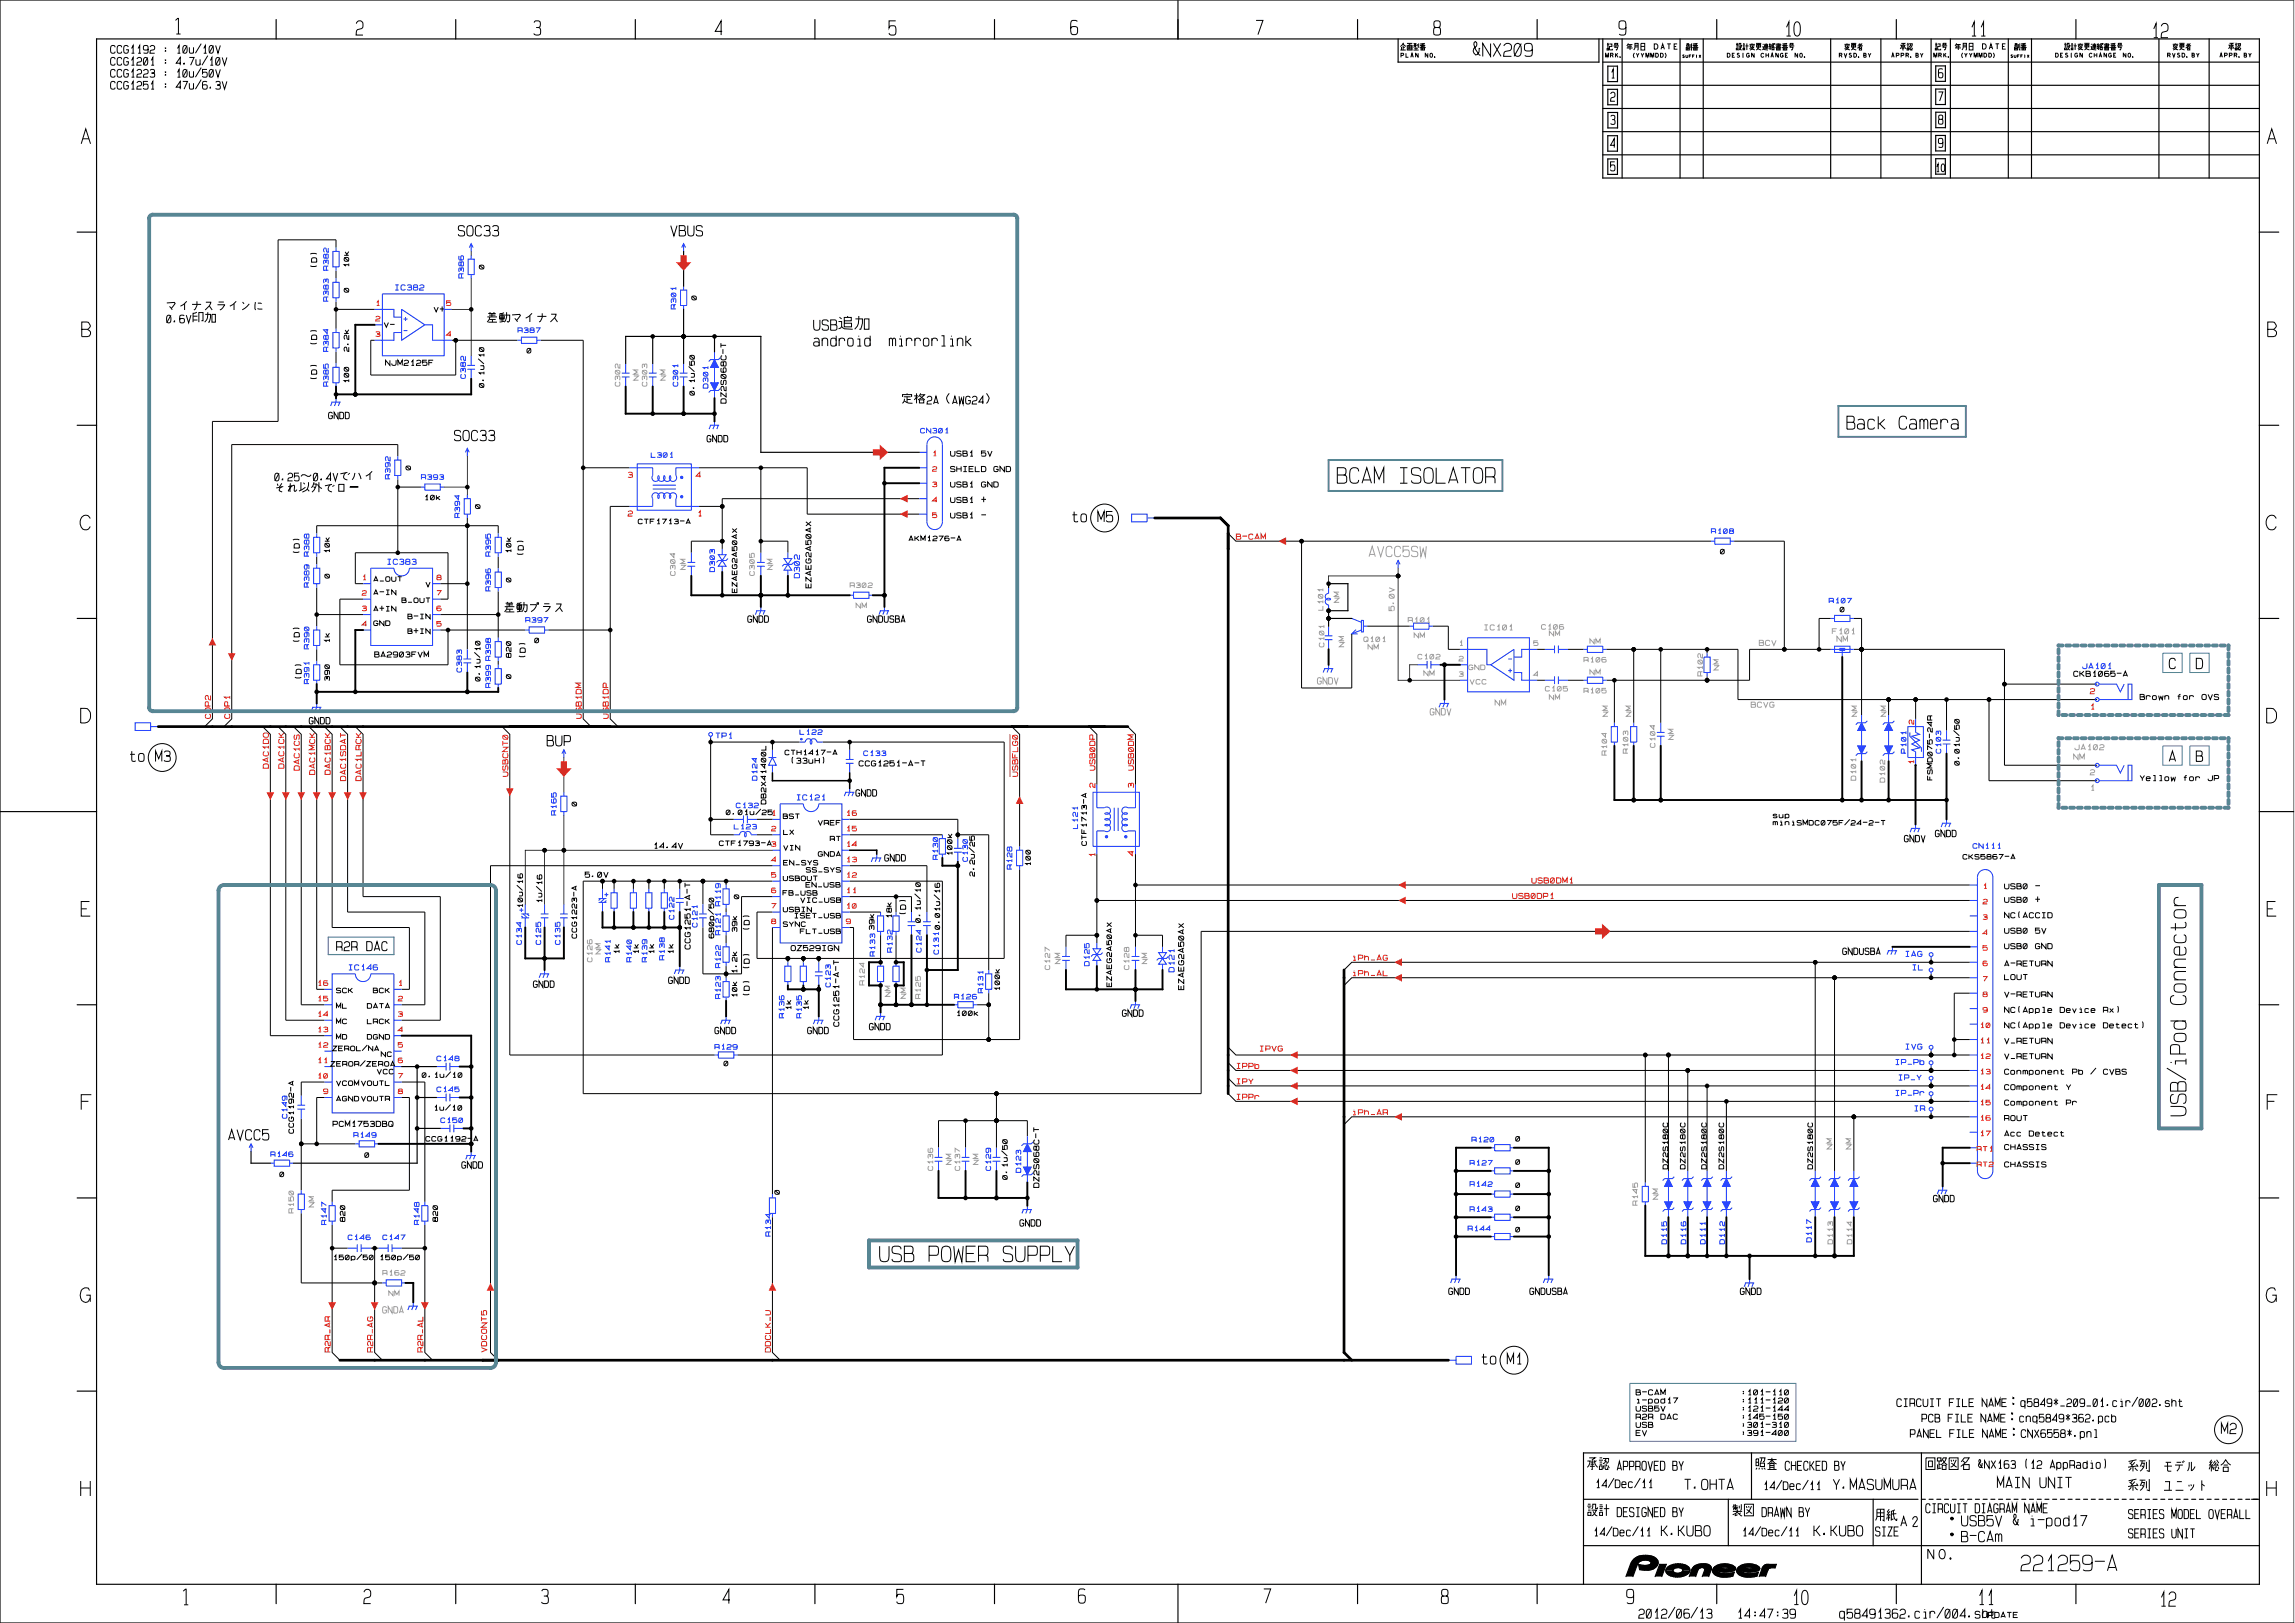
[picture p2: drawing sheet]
<svg xmlns="http://www.w3.org/2000/svg" width="420mm" height="297mm" viewBox="0 0 420 297" stroke-linecap="round" stroke-linejoin="round" font-family="sans-serif">
<defs><g id="words">
<g font-size="4.2">
<text x="244.6" y="88.4">BCAM ISOLATOR</text>
<text x="400.2" y="204.4" transform="rotate(-90 400.2 204.4)">USB/iPod Connector</text>
<text x="160.9" y="230.9">USB POWER SUPPLY</text>
<text x="369.8" y="287.5">221259-A</text>
</g>
<g font-size="3.9">
<text x="65.1" y="6.4">2</text>
<text x="97.6" y="6.4">3</text>
<text x="130.8" y="6.4">4</text>
<text x="162.6" y="6.4">5</text>
<text x="195.9" y="6.3">6</text>
<text x="229.8" y="6.3">7</text>
<text x="262.3" y="6.4">8</text>
<text x="296.3" y="6.4">9</text>
<text x="326.6" y="6.6">10</text>
<text x="360.5" y="6.6">11</text>
<text x="393.8" y="6.9">12</text>
<text x="66.5" y="293.5">2</text>
<text x="99" y="293.5">3</text>
<text x="132.2" y="293.5">4</text>
<text x="164" y="293.5">5</text>
<text x="197.3" y="293.4">6</text>
<text x="231.2" y="293.4">7</text>
<text x="263.7" y="293.5">8</text>
<text x="297.7" y="293.5">9</text>
<text x="328" y="293.7">10</text>
<text x="361.9" y="293.7">11</text>
<text x="395.2" y="294">12</text>
</g>
<g font-size="3.5">
<text x="269.4" y="10.3">&amp;NX209</text>
<text x="338" y="78.5">Back Camera</text>
</g>
<g font-size="2.8">
<text x="83.8" y="43.2">SOC33</text>
<text x="122.7" y="43.2">VBUS</text>
<text x="148.8" y="60.4">USB</text>
<text x="148.8" y="63.3">android</text>
<text x="162.7" y="63.3">mirrorlink</text>
<text x="83.1" y="80.7">SOC33</text>
<text x="196.2" y="95.5">to M5</text>
<text x="397" y="122.4">C</text>
<text x="402" y="122.4">D</text>
<text x="100.1" y="136.5">BUP</text>
<text x="23.7" y="139.3">to M3</text>
<text x="397" y="139.3">A</text>
<text x="402" y="139.3">B</text>
<text x="41.7" y="208.6">AVCC5</text>
<text x="271.2" y="249.7">to M1</text>
<text x="406.6" y="262.4">M2</text>
<text x="308.3" y="272.6">T.OHTA</text>
<text x="335.5" y="272.6">Y.MASUMURA</text>
<text x="365.6" y="272.3">MAIN UNIT</text>
<text x="304" y="281.1">K.KUBO</text>
<text x="332" y="281.1">K.KUBO</text>
<text x="359" y="279.3">USB5V &amp; i-pod17</text>
<text x="359" y="282.2">B-CAm</text>
</g>
<text font-size="2.8" fill="#a09f9d" x="250.5" y="101.9">AVCC5SW</text>
<g font-size="2.5">
<text x="294.8" y="14.3">1</text>
<text x="354.8" y="14.2">6</text>
<text x="294.8" y="18.5">2</text>
<text x="294.8" y="22.8">3</text>
<text x="354.8" y="18.5">7</text>
<text x="354.8" y="22.7">8</text>
<text x="294.8" y="27">4</text>
<text x="354.8" y="27">9</text>
<text x="294.8" y="31.3">5</text>
<text x="61.5" y="174">R2R DAC</text>
<text x="296" y="269.1">APPROVED BY</text>
<text x="326.7" y="269.1">CHECKED BY</text>
<text x="296" y="277.6">DESIGNED BY</text>
<text x="322.5" y="277.6">DRAWN BY</text>
<text x="343.3" y="281.1">SIZE</text>
<text x="352.5" y="276.9">CIRCUIT DIAGRAM NAME</text>
<text x="389.6" y="281.5">SERIES UNIT</text>
<text x="389.6" y="277.9">SERIES MODEL OVERALL</text>
<text x="299.9" y="296.2">2012/06/13</text>
<text x="317.9" y="296.2">14:47:39</text>
<text x="336.7" y="296.2">q58491362.cir/004.sht</text>
</g>
<g font-size="2.1">
<text x="20.2" y="9.7">CCG1192 : 10u/10V</text>
<text x="20.2" y="11.9">CCG1201 : 4.7u/10V</text>
<text x="20.2" y="14.1">CCG1223 : 10u/50V</text>
<text x="20.2" y="16.3">CCG1251 : 47u/6.3V</text>
<text x="354.3" y="31.4">10</text>
<text x="30.4" y="59.1">0.6V</text>
<text x="169.6" y="73.9">2A</text>
<text x="174.3" y="73.9">AWG24</text>
<text x="50.2" y="88">0.25</text>
<text x="57.3" y="88">0.4V</text>
<text x="347.2" y="257.4">CIRCUIT FILE NAME</text>
<text x="369.9" y="257.4">q5849*_209_01.cir/002.sht</text>
<text x="349.6" y="263.1">PANEL FILE NAME</text>
<text x="351.8" y="260.3">PCB FILE NAME</text>
<text x="369.7" y="260.3">cnq5849*362.pcb</text>
<text x="369.9" y="263.1">CNX6558*.pnl</text>
<text x="362" y="268.7">&amp;NX163 (12 AppRadio)</text>
<text x="292" y="272.3">14/Dec/11</text>
<text x="322.8" y="272.6">14/Dec/11</text>
<text x="291.7" y="281.1">14/Dec/11</text>
<text x="318.9" y="281.1">14/Dec/11</text>
</g>
<g font-size="1.8">
<text x="60.1" y="76.6">GNDD</text>
<text x="129.4" y="80.9">GNDD</text>
<text x="136.8" y="113.9">GNDD</text>
<text x="158.7" y="113.9">GNDUSBA</text>
<text x="56.5" y="132.5">GNDD</text>
<text x="156.6" y="145.7">GNDD</text>
<text x="348.6" y="154.1">GNDV</text>
<text x="354.2" y="153.1">GNDD</text>
<text x="161.9" y="157.6">GNDD</text>
<text x="337.3" y="174.7">GNDUSBA</text>
<text x="97.6" y="180.7">GNDD</text>
<text x="122.3" y="180">GNDD</text>
<text x="130.8" y="189.2">GNDD</text>
<text x="147.8" y="189.2">GNDD</text>
<text x="159.1" y="188.5">GNDD</text>
<text x="205.4" y="186">GNDD</text>
<text x="84.5" y="213.8">GNDD</text>
<text x="353.9" y="220">GNDD</text>
<text x="186.6" y="224.4">GNDD</text>
<text x="265.2" y="236.9">GNDD</text>
<text x="280" y="236.9">GNDUSBA</text>
<text x="318.5" y="236.9">GNDD</text>
</g>
<g font-size="1.8" fill="#a09f9d">
<text x="241.1" y="125.2">GNDV</text>
<text x="261.8" y="130.9">GNDV</text>
<text x="70" y="240.3">GNDA</text>
</g>
<g font-size="1.4">
<text x="58" y="49.2" transform="rotate(-90 58 49.2)">(D)</text>
<text x="58" y="63.3" transform="rotate(-90 58 63.3)">(D)</text>
<text x="58" y="69.7" transform="rotate(-90 58 69.7)">(D)</text>
<text x="70.5" y="66.9">NJM2125F</text>
<text x="132.9" y="73.9" transform="rotate(-90 132.9 73.9)">DZ2S068C-T</text>
<text x="173.9" y="83.5">USB1</text>
<text x="179.6" y="83.5">5V</text>
<text x="173.9" y="86.3">SHIELD</text>
<text x="173.9" y="89.1">USB1</text>
<text x="179.6" y="89.1">GND</text>
<text x="181.9" y="86.3">GND</text>
<text x="173.9" y="92">USB1</text>
<text x="173.9" y="94.8">USB1</text>
<text x="179.6" y="92">+</text>
<text x="179.6" y="94.8">-</text>
<text x="54.8" y="101.5" transform="rotate(-90 54.8 101.5)">(D)</text>
<text x="95.8" y="101.9" transform="rotate(-90 95.8 101.9)">(D)</text>
<text x="148.5" y="107.7" transform="rotate(-90 148.5 107.7)">EZAEG2A50AX</text>
<text x="54.8" y="117.8" transform="rotate(-90 54.8 117.8)">(D)</text>
<text x="55.2" y="124.5" transform="rotate(-90 55.2 124.5)">(D)</text>
<text x="68.5" y="120.3">BA2903FVM</text>
<text x="96.2" y="120.6" transform="rotate(-90 96.2 120.6)">(D)</text>
<text x="379.6" y="123.8">CKB1065-A</text>
<text x="399.6" y="128">for</text>
<text x="404.2" y="128">OVS</text>
<text x="144.6" y="139.7">(33uH)</text>
<text x="157.2" y="140.2">CCG1251-A-T</text>
<text x="391.7" y="142.9">Yellow</text>
<text x="399.6" y="142.9">for</text>
<text x="404.2" y="142.9">JP</text>
<text x="119.6" y="155.3">14.4V</text>
<text x="107.1" y="160.6">5.0V</text>
<text x="165.8" y="167.6" transform="rotate(-90 165.8 167.6)">(D)</text>
<text x="366.9" y="165.2">USB0</text>
<text x="366.9" y="168">NC(ACCID</text>
<text x="366.9" y="162.7">USB0</text>
<text x="372.6" y="165.2">+</text>
<text x="372.6" y="162.7">-</text>
<text x="126.4" y="173.8" transform="rotate(-90 126.4 173.8)">CCG1251-A-T</text>
<text x="137.2" y="170.5" transform="rotate(-90 137.2 170.5)">(D)</text>
<text x="144.7" y="174">OZ529IGN</text>
<text x="366.9" y="170.8">USB0</text>
<text x="366.9" y="173.6">USB0</text>
<text x="372.6" y="170.8">5V</text>
<text x="372.6" y="173.6">GND</text>
<text x="137.2" y="177.5" transform="rotate(-90 137.2 177.5)">(D)</text>
<text x="366.9" y="179.3">LOUT</text>
<text x="366.9" y="176.8">A-RETURN</text>
<text x="137.2" y="182.5" transform="rotate(-90 137.2 182.5)">(D)</text>
<text x="216.7" y="181.2" transform="rotate(-90 216.7 181.2)">EZAEG2A50AX</text>
<text x="366.9" y="185.3">NC(Apple</text>
<text x="366.9" y="182.5">V-RETURN</text>
<text x="377.1" y="185.3">Device</text>
<text x="385" y="185.3">Rx)</text>
<text x="153.6" y="187.9" transform="rotate(-90 153.6 187.9)">CCG1251-A-T</text>
<text x="366.9" y="188.1">NC(Apple</text>
<text x="366.9" y="191">V_RETURN</text>
<text x="377.1" y="188.1">Device</text>
<text x="385" y="188.1">Detect)</text>
<text x="366.9" y="196.6">Conmponent</text>
<text x="366.9" y="193.8">V_RETURN</text>
<text x="379.3" y="196.6">Pb</text>
<text x="382.7" y="196.6">/</text>
<text x="385" y="196.6">CVBS</text>
<text x="366.9" y="202.3">Component</text>
<text x="366.9" y="199.4">COmponent</text>
<text x="378.2" y="202.3">Pr</text>
<text x="378.2" y="199.4">Y</text>
<text x="60.9" y="206.2">PCM1753DBQ</text>
<text x="366.9" y="207.9">Acc</text>
<text x="366.9" y="205.1">ROUT</text>
<text x="371.4" y="207.9">Detect</text>
<text x="366.9" y="213.6">CHASSIS</text>
<text x="366.9" y="210.4">CHASSIS</text>
<text x="190.2" y="217.4" transform="rotate(-90 190.2 217.4)">DZ2S068C-T</text>
<text x="299.4" y="255.3">B-CAM</text>
<text x="299.4" y="256.8">i-pod17</text>
<text x="318.7" y="255.3">:101-110</text>
<text x="318.7" y="256.8">:111-120</text>
<text x="299.4" y="258.3">USB5V</text>
<text x="299.4" y="259.8">R2R</text>
<text x="299.4" y="261.2">USB</text>
<text x="299.4" y="262.7">EV</text>
<text x="304" y="259.8">DAC</text>
<text x="318.7" y="258.3">:121-144</text>
<text x="318.7" y="259.8">:145-150</text>
<text x="318.7" y="261.2">:301-310</text>
<text x="318.7" y="262.7">:391-400</text>
<text x="362.8" y="296">UPDATE</text>
</g>
<g font-size="1.4" fill="#1535ff">
<text x="72.2" y="53.1">IC382</text>
<text x="70.8" y="103.3">IC383</text>
<text x="146.4" y="105.8" transform="rotate(-90 146.4 105.8)">D302</text>
<text x="381.2" y="122.4">JA101</text>
<text x="130.9" y="135.1">TP1</text>
<text x="145.7" y="146.4">IC121</text>
<text x="63.7" y="177.5">IC146</text>
<text x="214.9" y="178" transform="rotate(-90 214.9 178)">D121</text>
<text x="348.7" y="175.1">IAG</text>
<text x="350" y="177.5">IL</text>
<text x="346.9" y="194.9">IP_Pb</text>
<text x="347.5" y="197.7">IP_Y</text>
<text x="348.7" y="192">IVG</text>
<text x="346.9" y="200.5">IP_Pr</text>
<text x="350.4" y="203.3">IR</text>
</g>
<g font-size="1.4" fill="#f62217">
<text x="114.9" y="87.4">3</text>
<text x="127.3" y="87.4">4</text>
<text x="114.9" y="94.4">2</text>
<text x="127.6" y="94.4">1</text>
<text x="226.3" y="98.7">B-CAM</text>
<text x="38.5" y="131.6" transform="rotate(-90 38.5 131.6)">CDP2</text>
<text x="42.1" y="131.6" transform="rotate(-90 42.1 131.6)">CDP1</text>
<text x="106.4" y="131.6" transform="rotate(-90 106.4 131.6)">USB1DM</text>
<text x="111.4" y="131.6" transform="rotate(-90 111.4 131.6)">USB1DP</text>
<text x="382.6" y="127">2</text>
<text x="382.6" y="129.8">1</text>
<text x="49.1" y="140.7" transform="rotate(-90 49.1 140.7)">DAC1DO</text>
<text x="52" y="140.7" transform="rotate(-90 52 140.7)">DAC1CK</text>
<text x="54.8" y="141" transform="rotate(-90 54.8 141)">DAC1CS</text>
<text x="57.6" y="141.8" transform="rotate(-90 57.6 141.8)">DAC1MCK</text>
<text x="60.5" y="141.8" transform="rotate(-90 60.5 141.8)">DAC1BCK</text>
<text x="63.3" y="143" transform="rotate(-90 63.3 143)">DAC1SDAT</text>
<text x="66.1" y="143" transform="rotate(-90 66.1 143)">DAC1LRCK</text>
<text x="93" y="142.2" transform="rotate(-90 93 142.2)">USBCNT0</text>
<text x="186.3" y="142.2" transform="rotate(-90 186.3 142.2)">USBFLG0</text>
<text x="200.5" y="141" transform="rotate(-90 200.5 141)">USB0DP</text>
<text x="207.5" y="141" transform="rotate(-90 207.5 141)">USB0DM</text>
<text x="200.5" y="144.2" transform="rotate(-90 200.5 144.2)">2</text>
<text x="207.5" y="144.2" transform="rotate(-90 207.5 144.2)">3</text>
<text x="200.5" y="157" transform="rotate(-90 200.5 157)">1</text>
<text x="207.5" y="156.7" transform="rotate(-90 207.5 156.7)">4</text>
<text x="280.4" y="161.6">USB0DM1</text>
<text x="276.8" y="164.4">USB0DP1</text>
<text x="247.5" y="178.6">iPh_AL</text>
<text x="247.5" y="175.8">iPh_AG</text>
<text x="226.3" y="195.6">IPPb</text>
<text x="230.5" y="192.4">IPVG</text>
<text x="226.3" y="201.2">IPPr</text>
<text x="226.3" y="198.4">IPY</text>
<text x="247.5" y="204">iPh_AR</text>
<text x="60.5" y="247.5" transform="rotate(-90 60.5 247.5)">R2R_AR</text>
<text x="68.2" y="247.5" transform="rotate(-90 68.2 247.5)">R2R_AG</text>
<text x="77.4" y="247.5" transform="rotate(-90 77.4 247.5)">R2R_AL</text>
<text x="89.1" y="247.5" transform="rotate(-90 89.1 247.5)">VDCONT5</text>
<text x="141.1" y="247.5" transform="rotate(-90 141.1 247.5)">DDCLK_U</text>
</g>
<g font-size="1.4" fill="#a09f9d">
<text x="255.3" y="111.8" transform="rotate(-90 255.3 111.8)">5.0V</text>
<text x="271.6" y="115.3">IC101</text>
<text x="322" y="118.1">BCV</text>
<text x="335.4" y="116">F101</text>
<text x="336.2" y="117.4">NM</text>
<text x="273.6" y="129.1">NM</text>
<text x="320.5" y="129.4">BCVG</text>
<text x="379.8" y="137.2">JA102</text>
<text x="379.6" y="139">NM</text>
<text x="382.6" y="141.8">2</text>
<text x="382.6" y="144.6">1</text>
</g>
<g font-size="1.3" fill="#1535ff">
<text x="60.1" y="49.6" transform="rotate(-90 60.1 49.6)">R382</text>
<text x="84.8" y="51" transform="rotate(-90 84.8 51)">R386</text>
<text x="60.1" y="55.2" transform="rotate(-90 60.1 55.2)">R383</text>
<text x="123.7" y="56.6" transform="rotate(-90 123.7 56.6)">R301</text>
<text x="60.1" y="64.4" transform="rotate(-90 60.1 64.4)">R384</text>
<text x="94.7" y="60.9">R387</text>
<text x="60.1" y="70.8" transform="rotate(-90 60.1 70.8)">R385</text>
<text x="85.2" y="69.3" transform="rotate(-90 85.2 69.3)">C382</text>
<text x="124.1" y="70.8" transform="rotate(-90 124.1 70.8)">C301</text>
<text x="129.6" y="71.1" transform="rotate(-90 129.6 71.1)">D301</text>
<text x="119.1" y="83.7">L301</text>
<text x="168.4" y="79.2">CN301</text>
<text x="71.4" y="87.7" transform="rotate(-90 71.4 87.7)">R392</text>
<text x="77.1" y="87.7">R393</text>
<text x="84.1" y="94.8" transform="rotate(-90 84.1 94.8)">R394</text>
<text x="56.6" y="101.9" transform="rotate(-90 56.6 101.9)">R388</text>
<text x="89.8" y="101.9" transform="rotate(-90 89.8 101.9)">R395</text>
<text x="313.2" y="97.6">R108</text>
<text x="56.6" y="107.5" transform="rotate(-90 56.6 107.5)">R389</text>
<text x="130.8" y="104.7" transform="rotate(-90 130.8 104.7)">D303</text>
<text x="89.8" y="108.2" transform="rotate(-90 89.8 108.2)">R396</text>
<text x="96.2" y="113.9">R397</text>
<text x="334.8" y="110.4">R107</text>
<text x="56.6" y="118.8" transform="rotate(-90 56.6 118.8)">R390</text>
<text x="56.6" y="125.2" transform="rotate(-90 56.6 125.2)">R391</text>
<text x="84.5" y="123.1" transform="rotate(-90 84.5 123.1)">C383</text>
<text x="89.8" y="125.9" transform="rotate(-90 89.8 125.9)">R399 R398</text>
<text x="146.4" y="134.4">L122</text>
<text x="348.9" y="137.9" transform="rotate(-90 348.9 137.9)">P101</text>
<text x="355.3" y="137.9" transform="rotate(-90 355.3 137.9)">C103</text>
<text x="138.6" y="142.9" transform="rotate(-90 138.6 142.9)">D124</text>
<text x="158" y="138.3">C133</text>
<text x="101.8" y="149.2" transform="rotate(-90 101.8 149.2)">R165</text>
<text x="134.7" y="147.8">C132</text>
<text x="134.3" y="151.7">L123</text>
<text x="197.3" y="151.7" transform="rotate(-90 197.3 151.7)">L121</text>
<text x="361.1" y="155.3">CN111</text>
<text x="171.7" y="157.4" transform="rotate(-90 171.7 157.4)">R130</text>
<text x="177.1" y="157.7" transform="rotate(-90 177.1 157.7)">C130</text>
<text x="185.3" y="159.1" transform="rotate(-90 185.3 159.1)">R128</text>
<text x="131.9" y="165.9" transform="rotate(-90 131.9 165.9)">R119</text>
<text x="95.5" y="172.9" transform="rotate(-90 95.5 172.9)">C134</text>
<text x="99" y="172.9" transform="rotate(-90 99 172.9)">C125</text>
<text x="102.5" y="172.9" transform="rotate(-90 102.5 172.9)">C135</text>
<text x="123.4" y="168.3" transform="rotate(-90 123.4 168.3)">C122</text>
<text x="127.6" y="169.8" transform="rotate(-90 127.6 169.8)">C121</text>
<text x="131.9" y="171.2" transform="rotate(-90 131.9 171.2)">R121</text>
<text x="111.7" y="176.1" transform="rotate(-90 111.7 176.1)">R141</text>
<text x="115.6" y="176.1" transform="rotate(-90 115.6 176.1)">R140</text>
<text x="118.4" y="176.1" transform="rotate(-90 118.4 176.1)">R139</text>
<text x="121.6" y="175.8" transform="rotate(-90 121.6 175.8)">R138</text>
<text x="131.9" y="177.2" transform="rotate(-90 131.9 177.2)">R122</text>
<text x="160.2" y="175.1" transform="rotate(-90 160.2 175.1)">R133</text>
<text x="163.3" y="174.3" transform="rotate(-90 163.3 174.3)">R132</text>
<text x="168.6" y="174.3" transform="rotate(-90 168.6 174.3)">C124</text>
<text x="199.4" y="176.8" transform="rotate(-90 199.4 176.8)">D125</text>
<text x="131.9" y="182.8" transform="rotate(-90 131.9 182.8)">R123</text>
<text x="152" y="180.7" transform="rotate(-90 152 180.7)">C123</text>
<text x="174.6" y="182.8">R126</text>
<text x="179.9" y="181.8" transform="rotate(-90 179.9 181.8)">R131</text>
<text x="143.5" y="186.4" transform="rotate(-90 143.5 186.4)">R136</text>
<text x="146.7" y="186.4" transform="rotate(-90 146.7 186.4)">R135</text>
<text x="79.9" y="194.1">C148</text>
<text x="130.8" y="192">R129</text>
<text x="79.9" y="199.8">C145</text>
<text x="52.5" y="204.8" transform="rotate(-90 52.5 204.8)">C149</text>
<text x="64.7" y="208.1">R149</text>
<text x="80.6" y="205.5">C150</text>
<text x="269.4" y="209">R120</text>
<text x="49.5" y="211.7">R146</text>
<text x="181.4" y="214.3" transform="rotate(-90 181.4 214.3)">C129</text>
<text x="186.9" y="214.7" transform="rotate(-90 186.9 214.7)">D123</text>
<text x="269" y="213.2">R127</text>
<text x="269" y="217.1">R142</text>
<text x="269" y="221.7">R143</text>
<text x="59.7" y="224.2" transform="rotate(-90 59.7 224.2)">R147</text>
<text x="63.6" y="226.9">C146</text>
<text x="70" y="226.9">C147</text>
<text x="76.7" y="224.2" transform="rotate(-90 76.7 224.2)">R148</text>
<text x="141.1" y="226.3" transform="rotate(-90 141.1 226.3)">R134</text>
<text x="268.7" y="225.3">R144</text>
<text x="305.1" y="227.7" transform="rotate(-90 305.1 227.7)">D115</text>
<text x="308.6" y="227.7" transform="rotate(-90 308.6 227.7)">D116</text>
<text x="312.2" y="227.7" transform="rotate(-90 312.2 227.7)">D111</text>
<text x="315.7" y="227.7" transform="rotate(-90 315.7 227.7)">D112</text>
<text x="331.6" y="227.4" transform="rotate(-90 331.6 227.4)">D117</text>
</g>
<g font-size="1.3">
<text x="63.8" y="53.6" transform="rotate(-90 63.8 53.6)">0</text>
<text x="63.8" y="49" transform="rotate(-90 63.8 49)">10k</text>
<text x="88.6" y="49.3" transform="rotate(-90 88.6 49.3)">0</text>
<text x="70.3" y="59.9">V-</text>
<text x="79.4" y="57.1">V+</text>
<text x="127.5" y="55" transform="rotate(-90 127.5 55)">0</text>
<text x="63.8" y="64.4" transform="rotate(-90 63.8 64.4)">2.2k</text>
<text x="96.4" y="64.6">0</text>
<text x="63.8" y="70.2" transform="rotate(-90 63.8 70.2)">100</text>
<text x="88.6" y="71" transform="rotate(-90 88.6 71)">0.1u/10</text>
<text x="127.1" y="72.4" transform="rotate(-90 127.1 72.4)">0.1u/50</text>
<text x="75.2" y="86.1" transform="rotate(-90 75.2 86.1)">0</text>
<text x="77.6" y="91.5">10k</text>
<text x="87.9" y="93.2" transform="rotate(-90 87.9 93.2)">0</text>
<text x="116.8" y="95.9">CTF1713-A</text>
<text x="60.3" y="101.3" transform="rotate(-90 60.3 101.3)">10k</text>
<text x="93.5" y="101.3" transform="rotate(-90 93.5 101.3)">10k</text>
<text x="166.3" y="99">AKM1276-A</text>
<text x="314.9" y="101.4">0</text>
<text x="60.3" y="105.9" transform="rotate(-90 60.3 105.9)">0</text>
<text x="68.3" y="106.4">A_OUT</text>
<text x="77.9" y="107.4">V</text>
<text x="93.5" y="106.6" transform="rotate(-90 93.5 106.6)">0</text>
<text x="68.3" y="108.8">A-IN</text>
<text x="68.3" y="111.8">A+IN</text>
<text x="73.5" y="110.3">B_OUT</text>
<text x="74.6" y="113.3">B-IN</text>
<text x="134.9" y="108.5" transform="rotate(-90 134.9 108.5)">EZAEG2A50AX</text>
<text x="336.8" y="112">0</text>
<text x="60.3" y="117.7" transform="rotate(-90 60.3 117.7)">1k</text>
<text x="68.3" y="114.5">GND</text>
<text x="74.6" y="115.9">B+IN</text>
<text x="97.8" y="117.6">0</text>
<text x="60.3" y="124.7" transform="rotate(-90 60.3 124.7)">390</text>
<text x="87.9" y="124.7" transform="rotate(-90 87.9 124.7)">0.1u/10</text>
<text x="93.5" y="124.3" transform="rotate(-90 93.5 124.3)">0</text>
<text x="93.5" y="120.4" transform="rotate(-90 93.5 120.4)">820</text>
<text x="143.6" y="138.1">CTH1417-A</text>
<text x="353.7" y="142.8" transform="rotate(-90 353.7 142.8)">FSMD075-24R</text>
<text x="358.7" y="140.1" transform="rotate(-90 358.7 140.1)">0.01u/50</text>
<text x="105.6" y="147.6" transform="rotate(-90 105.6 147.6)">0</text>
<text x="140.2" y="147.2" transform="rotate(-90 140.2 147.2)">DB2X41400L</text>
<text x="143.3" y="149.8">BST</text>
<text x="324.5" y="149.7">sup</text>
<text x="143.4" y="152.7">LX</text>
<text x="143.4" y="155.6">VIN</text>
<text x="149.7" y="151">VREF</text>
<text x="151.9" y="153.9">RT</text>
<text x="198.9" y="154.8" transform="rotate(-90 198.9 154.8)">CTF1713-A</text>
<text x="324.5" y="151">miniSMDC075F/24-2-T</text>
<text x="143.3" y="161.2">USBOUT</text>
<text x="143.4" y="158.3">EN_SYS</text>
<text x="147.5" y="159.6">SS_SYS</text>
<text x="149.7" y="156.7">GNDA</text>
<text x="174.3" y="156.7" transform="rotate(-90 174.3 156.7)">100k</text>
<text x="178.4" y="160.4" transform="rotate(-90 178.4 160.4)">2.2u/25</text>
<text x="188.6" y="158.6" transform="rotate(-90 188.6 158.6)">100</text>
<text x="359.3" y="157.2">CKS5867-A</text>
<text x="95.7" y="166.3" transform="rotate(-90 95.7 166.3)">10u/16</text>
<text x="99.2" y="165.4" transform="rotate(-90 99.2 165.4)">1u/16</text>
<text x="135.3" y="164.6" transform="rotate(-90 135.3 164.6)">0</text>
<text x="143.3" y="163.9">FB_USB</text>
<text x="143.3" y="166.9">USBIN</text>
<text x="146.5" y="165.2">VIC_USB</text>
<text x="147.5" y="162.4">EN_USB</text>
<text x="105.6" y="171.8" transform="rotate(-90 105.6 171.8)">CCG1223-A</text>
<text x="130.7" y="171.7" transform="rotate(-90 130.7 171.7)">680p/50</text>
<text x="134.9" y="170.6" transform="rotate(-90 134.9 170.6)">39k</text>
<text x="143.3" y="169.6">SYNC</text>
<text x="145.3" y="168">ISET_USB</text>
<text x="146.4" y="170.9">FLT_USB</text>
<text x="160" y="170.3" transform="rotate(-90 160 170.3)">39k</text>
<text x="163.2" y="168.1" transform="rotate(-90 163.2 168.1)">18k</text>
<text x="168.5" y="168.9" transform="rotate(-90 168.5 168.9)">0.1u/10</text>
<text x="113.3" y="174.7" transform="rotate(-90 113.3 174.7)">1k</text>
<text x="116.9" y="174.7" transform="rotate(-90 116.9 174.7)">1k</text>
<text x="119.7" y="174.7" transform="rotate(-90 119.7 174.7)">1k</text>
<text x="123.2" y="174.7" transform="rotate(-90 123.2 174.7)">1k</text>
<text x="134.9" y="178.2" transform="rotate(-90 134.9 178.2)">1.2k</text>
<text x="171.8" y="174.7" transform="rotate(-90 171.8 174.7)">C1310.01u/16</text>
<text x="61.5" y="184.5">ML</text>
<text x="61.5" y="181.7">SCK</text>
<text x="67.2" y="184.5">DATA</text>
<text x="68.3" y="181.7">BCK</text>
<text x="134.9" y="182.6" transform="rotate(-90 134.9 182.6)">10k</text>
<text x="144.8" y="184.9" transform="rotate(-90 144.8 184.9)">1k</text>
<text x="148" y="184.9" transform="rotate(-90 148 184.9)">1k</text>
<text x="175" y="185.9">100k</text>
<text x="183" y="181.4" transform="rotate(-90 183 181.4)">100k</text>
<text x="203.5" y="180.7" transform="rotate(-90 203.5 180.7)">EZAEG2A50AX</text>
<text x="61.5" y="190.2">MD</text>
<text x="61.5" y="187.4">MC</text>
<text x="67.2" y="187.4">LRCK</text>
<text x="67.2" y="190.2">DGND</text>
<text x="60.5" y="195.1">ZEROR/ZEROA</text>
<text x="60.8" y="192.3">ZEROL/NA</text>
<text x="69" y="196.5">VCC</text>
<text x="69.7" y="193.4">NC</text>
<text x="77.2" y="197.2">0.1u/10</text>
<text x="132.5" y="195.1">0</text>
<text x="61.5" y="201.5">AGNDVOUTR</text>
<text x="61.5" y="198.7">VCOMVOUTL</text>
<text x="79.4" y="203.2">1u/10</text>
<text x="53.7" y="207.5" transform="rotate(-90 53.7 207.5)">CCG1192-A</text>
<text x="77.9" y="208.9">CCG1192-A</text>
<text x="277.4" y="208.9">0</text>
<text x="51.1" y="215.4">0</text>
<text x="66.7" y="211.8">0</text>
<text x="184.4" y="215.9" transform="rotate(-90 184.4 215.9)">0.1u/50</text>
<text x="277.4" y="213.1">0</text>
<text x="305.3" y="214" transform="rotate(-90 305.3 214)">DZ2S180C</text>
<text x="308.5" y="214" transform="rotate(-90 308.5 214)">DZ2S180C</text>
<text x="312.4" y="214" transform="rotate(-90 312.4 214)">DZ2S180C</text>
<text x="315.6" y="214" transform="rotate(-90 315.6 214)">DZ2S180C</text>
<text x="331.8" y="214" transform="rotate(-90 331.8 214)">DZ2S180C</text>
<text x="142.7" y="218.7" transform="rotate(-90 142.7 218.7)">0</text>
<text x="277.4" y="217.3">0</text>
<text x="277.4" y="221.6">0</text>
<text x="63.1" y="223.6" transform="rotate(-90 63.1 223.6)">820</text>
<text x="80.1" y="223.6" transform="rotate(-90 80.1 223.6)">820</text>
<text x="277.4" y="225.5">0</text>
<text x="60.9" y="230.6">150p/50</text>
<text x="69.4" y="230.6">150p/50</text>
</g>
<g font-size="1.3" fill="#f62217">
<text x="68.7" y="55.9">1</text>
<text x="68.7" y="58.7">2</text>
<text x="81.7" y="55.9">5</text>
<text x="68.7" y="61.6">3</text>
<text x="81.7" y="61.6">4</text>
<text x="170.6" y="83.4">1</text>
<text x="170.6" y="86.2">2</text>
<text x="170.6" y="89.1">3</text>
<text x="170.6" y="91.9">4</text>
<text x="170.6" y="94.7">5</text>
<text x="66.2" y="106.1">1</text>
<text x="79.9" y="106.1">8</text>
<text x="66.2" y="108.9">2</text>
<text x="66.2" y="111.8">3</text>
<text x="79.9" y="111.8">6</text>
<text x="79.9" y="108.9">7</text>
<text x="66.2" y="114.6">4</text>
<text x="79.9" y="114.6">5</text>
<text x="350.4" y="132.6" transform="rotate(-90 350.4 132.6)">2</text>
<text x="350.4" y="139.9" transform="rotate(-90 350.4 139.9)">1</text>
<text x="132.9" y="149.1">0.01u/251</text>
<text x="154.8" y="149.2">16</text>
<text x="131.6" y="154.8">CTF1793-A3</text>
<text x="141.2" y="152.1">2</text>
<text x="154.8" y="154.9">14</text>
<text x="154.8" y="152.1">15</text>
<text x="141.2" y="157.7">4</text>
<text x="141.2" y="160.6">5</text>
<text x="154.8" y="160.6">12</text>
<text x="154.8" y="157.7">13</text>
<text x="141.2" y="163.4">6</text>
<text x="141.2" y="166.2">7</text>
<text x="154.8" y="166.2">10</text>
<text x="154.8" y="163.4">11</text>
<text x="363" y="162.6">1</text>
<text x="363" y="165.4">2</text>
<text x="141.2" y="169">8</text>
<text x="154.8" y="169">9</text>
<text x="363" y="168.3">3</text>
<text x="363" y="171.1">4</text>
<text x="363" y="173.9">5</text>
<text x="363" y="176.8">6</text>
<text x="363" y="179.6">7</text>
<text x="58.1" y="183.2">15</text>
<text x="58.1" y="180.4">16</text>
<text x="72.8" y="180.4">1</text>
<text x="72.8" y="183.2">2</text>
<text x="363" y="182.4">8</text>
<text x="363" y="185.2">9</text>
<text x="58.1" y="191.7">12</text>
<text x="58.1" y="188.8">13</text>
<text x="58.1" y="186">14</text>
<text x="72.8" y="186">3</text>
<text x="72.8" y="188.8">4</text>
<text x="72.8" y="191.7">5</text>
<text x="362.4" y="188.1">10</text>
<text x="362.4" y="190.9">11</text>
<text x="58.1" y="197.3">10</text>
<text x="58.1" y="194.5">11</text>
<text x="72.8" y="194.5">6</text>
<text x="72.8" y="197.3">7</text>
<text x="362.4" y="193.7">12</text>
<text x="362.4" y="196.5">13</text>
<text x="59.1" y="200.2">9</text>
<text x="72.8" y="200.2">8</text>
<text x="362.4" y="199.4">14</text>
<text x="362.4" y="202.2">15</text>
<text x="362.4" y="205">16</text>
<text x="362.4" y="207.9">17</text>
<text x="361.9" y="210.7">RT1</text>
<text x="361.9" y="213.5">RT2</text>
</g>
<g font-size="1.3" fill="#a09f9d">
<text x="113.5" y="70.8" transform="rotate(-90 113.5 70.8)">C302</text>
<text x="116.9" y="69.7" transform="rotate(-90 116.9 69.7)">NM</text>
<text x="118.4" y="70.8" transform="rotate(-90 118.4 70.8)">C303</text>
<text x="121.8" y="69.7" transform="rotate(-90 121.8 69.7)">NM</text>
<text x="123.6" y="105.4" transform="rotate(-90 123.6 105.4)">C304</text>
<text x="125.5" y="104.3" transform="rotate(-90 125.5 104.3)">NM</text>
<text x="138.1" y="105.4" transform="rotate(-90 138.1 105.4)">C305</text>
<text x="141.4" y="104.3" transform="rotate(-90 141.4 104.3)">NM</text>
<text x="155.6" y="107.5">R302</text>
<text x="156.7" y="111.3">NM</text>
<text x="242.2" y="111.8" transform="rotate(-90 242.2 111.8)">L101</text>
<text x="245.2" y="110.3" transform="rotate(-90 245.2 110.3)">NM</text>
<text x="257.7" y="113.9">R101</text>
<text x="242.4" y="118.5" transform="rotate(-90 242.4 118.5)">C101</text>
<text x="246.1" y="118.5" transform="rotate(-90 246.1 118.5)">NM</text>
<text x="249.6" y="117.4">Q101</text>
<text x="250.4" y="118.8">NM</text>
<text x="258.8" y="116.7">NM</text>
<text x="267" y="118.1">1</text>
<text x="280.7" y="118.1">5</text>
<text x="282.1" y="115.2">C106</text>
<text x="283.6" y="116.4">NM</text>
<text x="291" y="117.8">NM</text>
<text x="259.5" y="120.6">C102</text>
<text x="260.6" y="123.7">NM</text>
<text x="267" y="121">2</text>
<text x="267" y="123.8">3</text>
<text x="268.8" y="122.6">GND</text>
<text x="269" y="125.2">VCC</text>
<text x="280.7" y="123.8">4</text>
<text x="289.9" y="121.2">R106</text>
<text x="291" y="123.4">NM</text>
<text x="311.7" y="123.8" transform="rotate(-90 311.7 123.8)">R102</text>
<text x="314.6" y="122.7" transform="rotate(-90 314.6 122.7)">NM</text>
<text x="282.8" y="126.5">C105</text>
<text x="283.6" y="128">NM</text>
<text x="289.9" y="126.8">R105</text>
<text x="294.4" y="131.2" transform="rotate(-90 294.4 131.2)">NM</text>
<text x="298.6" y="131.2" transform="rotate(-90 298.6 131.2)">NM</text>
<text x="340" y="131.2" transform="rotate(-90 340 131.2)">NM</text>
<text x="345.3" y="131.2" transform="rotate(-90 345.3 131.2)">NM</text>
<text x="298" y="137.9" transform="rotate(-90 298 137.9)">R103</text>
<text x="303" y="136.9" transform="rotate(-90 303 136.9)">C104</text>
<text x="306.4" y="135.4" transform="rotate(-90 306.4 135.4)">NM</text>
<text x="294.1" y="138.3" transform="rotate(-90 294.1 138.3)">R104</text>
<text x="339.7" y="142.9" transform="rotate(-90 339.7 142.9)">D101</text>
<text x="345.1" y="143.2" transform="rotate(-90 345.1 143.2)">D102</text>
<text x="108.4" y="176.1" transform="rotate(-90 108.4 176.1)">C126</text>
<text x="109.9" y="174.7" transform="rotate(-90 109.9 174.7)">NM</text>
<text x="192.2" y="177.5" transform="rotate(-90 192.2 177.5)">C127</text>
<text x="194.1" y="176.4" transform="rotate(-90 194.1 176.4)">NM</text>
<text x="206.7" y="177.5" transform="rotate(-90 206.7 177.5)">C128</text>
<text x="210" y="176.4" transform="rotate(-90 210 176.4)">NM</text>
<text x="158.2" y="180.4" transform="rotate(-90 158.2 180.4)">R124</text>
<text x="163" y="182.4" transform="rotate(-90 163 182.4)">NM</text>
<text x="165.8" y="182.8" transform="rotate(-90 165.8 182.8)">NM</text>
<text x="168.5" y="182.8" transform="rotate(-90 168.5 182.8)">R125</text>
<text x="170.8" y="214.3" transform="rotate(-90 170.8 214.3)">C136</text>
<text x="174.2" y="213.2" transform="rotate(-90 174.2 213.2)">NM</text>
<text x="175.7" y="214.3" transform="rotate(-90 175.7 214.3)">C137</text>
<text x="179.1" y="213.2" transform="rotate(-90 179.1 213.2)">NM</text>
<text x="335.4" y="210.4" transform="rotate(-90 335.4 210.4)">NM</text>
<text x="338.9" y="210.4" transform="rotate(-90 338.9 210.4)">NM</text>
<text x="57.5" y="221" transform="rotate(-90 57.5 221)">NM</text>
<text x="299.8" y="220.7" transform="rotate(-90 299.8 220.7)">R145</text>
<text x="303.5" y="219.6" transform="rotate(-90 303.5 219.6)">NM</text>
<text x="53.7" y="222.1" transform="rotate(-90 53.7 222.1)">R150</text>
<text x="335.5" y="227.7" transform="rotate(-90 335.5 227.7)">D113</text>
<text x="339" y="227.7" transform="rotate(-90 339 227.7)">D114</text>
<text x="70" y="233.4">R162</text>
<text x="71.1" y="237.1">NM</text>
</g>
</g></defs>
<g fill="none" stroke="#1535ff" stroke-width=".18">
<path d="M282.8 118.8h1.8M284.6 118.1v1.5M285.3 118.1v1.5M285.3 118.8h1.8M140.7 138.6h1.4M141.4 138.6l.7 1.5h-1.4zM141.4 137.2v1.4M154.8 139.7h1.5M154.8 139h1.5M155.6 137.2v1.8M155.6 139.7v1.8M282.8 124.5h1.8"/>
<path d="M284.6 123.8v1.4M285.3 123.8v1.4M285.3 124.5h1.8M303.3 134h1.4M303.3 134.8h1.4M304 132.3v1.7M304 134.8v1.7M355.7 135.5h1.4M355.7 136.2h1.4M356.4 133.7v1.8M356.4 136.2v1.7M134.3 150h1.8"/>
<path d="M136.1 149.2v1.5M136.8 149.2v1.5M136.8 150h1.8M141.4 140.1v1.4M174.6 155.3h1.5M174.6 156h1.5M175.4 153.5v1.8M175.4 156v1.7M362.4 159.6a1.41 1.41 0 0 1 1.6-.3 1.41 1.41 0 0 1 .8 1.3v53.7a1.41 1.41 0 0 1-1.4 1.4 1.41 1.41 0 0 1-1.4-1.4v-53.7l.1-.4zM95.1 166.6h.7M95.5 166.2v.7M95.5 168h1.4"/>
<path d="M95.5 167.3h1.4M95.5 167.6l.3 .4M95.8 167.3l.7 .7M96.2 165.5v1.8M96.2 168v1.8M96.5 167.3l.4 .3M99 168h1.4M99 167.3h1.4M99.7 165.5v1.8M99.7 168v1.8M109.6 165.2h1.4M109.6 164.4h1.4"/>
<path d="M109.9 164.4l-.3 .4M110.3 162.7v1.7M110.3 165.2v1.7M110.7 163.7h.7M110.7 164.4l-.8 .8M111 163.4v.7M111 164.8l-.3 .4M123.7 165.2h1.5M123.7 164.4h1.5M124.4 162.7v1.7M124.4 165.2v1.7M128 168h1.4"/>
<path d="M128 167.3h1.4M128.7 165.5v1.8M128.7 168v1.8M149.2 177.9h1.4M149.2 178.6h1.4M149.9 176.1v1.8M149.9 178.6v1.8M166.2 168.7h1.4M166.2 169.4h1.4M166.9 166.9v1.8M166.9 169.4v1.8M169 168.7h1.4"/>
<path d="M169 169.4h1.4M169.7 166.9v1.8M169.7 169.4v1.8M194.4 175.8h1.5M194.4 175.1h1.5M195.2 173.3v1.8M195.2 175.8v1.7M207.2 175.8h1.4M207.2 175.1h1.4M207.9 173.3v1.8M207.9 175.8v1.7M360.6 176.1h1.4"/>
<path d="M360.6 178.9h1.4M360.6 173.3h1.4M360.6 170.5h1.4M360.6 167.6h1.4M360.6 164.8h1.4M360.6 162h1.4M360.6 190.3h1.4M360.6 195.9h1.4M360.6 193.1h1.4M360.6 198.7h1.4M360.6 181.8h1.4M360.6 187.4h1.4"/>
<path d="M360.6 184.6h1.4M181.7 211.8h1.4M181.7 212.5h1.4M182.4 210.1v1.7M182.4 212.5v1.8M360.6 210.1h1.4M360.6 204.4h1.4M360.6 212.9h1.4M360.6 201.6h1.4M360.6 207.2h1.4"/>
</g>
<g fill="#1535ff">
<path d="M345.8 132.3l.7 1.4h-1.4z"/>
<path d="M345.1 136.5h1.4l-.7 1.4z"/>
</g>
<path d="M345.1 136.5h1.4l-.7 1.4zM345.8 132.3l.7 1.4h-1.4zM345.8 130.9v1.4M345.8 133.7v5.6M346.8 137.6l-.3 .3h-1.4l-.4 .4M346.8 131.9l-.3 .4h-1.4l-.4 .3" fill="none" stroke="#1535ff" stroke-width=".18"/>
<g fill="#1535ff">
<path d="M312.5 215.7l.7 1.4h-1.4z"/>
<path d="M311.8 220h1.4l-.7 1.4z"/>
</g>
<path d="M311.8 220h1.4l-.7 1.4zM312.5 215.7l.7 1.4h-1.4zM312.5 214.3v1.4M312.5 217.1v5.7M313.6 215.4l-.4 .3h-1.4l-.3 .4M313.6 221l-.4 .4h-1.4l-.3 .3" fill="none" stroke="#1535ff" stroke-width=".18"/>
<g fill="#1535ff">
<path d="M187.4 213.6h1.4l-.7 1.4z"/>
<path d="M188.1 209.3l.7 1.5h-1.4z"/>
</g>
<path d="M187.4 213.6h1.4l-.7 1.4zM188.1 209.3l.7 1.5h-1.4zM188.1 207.9v5.7M188.1 215v1.4M189.1 209l-.3 .3h-1.4l-.4 .4M189.1 214.7l-.3 .3h-1.4l-.4 .4" fill="none" stroke="#1535ff" stroke-width=".18"/>
<g fill="#1535ff">
<path d="M305.5 215.7l.7 1.4h-1.5z"/>
<path d="M304.7 220h1.5l-.7 1.4z"/>
</g>
<path d="M304.7 220h1.5l-.7 1.4zM305.5 215.7l.7 1.4h-1.5zM305.5 214.3v1.4M305.5 217.1v5.7M306.5 215.4l-.3 .3h-1.5l-.3 .4M306.5 221l-.3 .4h-1.5l-.3 .3" fill="none" stroke="#1535ff" stroke-width=".18"/>
<g fill="#1535ff">
<path d="M340.8 132.3l.7 1.4h-1.4z"/>
<path d="M340.1 136.5h1.4l-.7 1.4z"/>
</g>
<path d="M340.1 136.5h1.4l-.7 1.4zM340.8 132.3l.7 1.4h-1.4zM340.8 130.9v1.4M340.8 133.7v5.6M341.9 137.6l-.4 .3h-1.4l-.4 .4M341.9 131.9l-.4 .4h-1.4l-.4 .3" fill="none" stroke="#1535ff" stroke-width=".18"/>
<g fill="#1535ff">
<path d="M332.3 215.7l.7 1.4h-1.4z"/>
<path d="M331.6 220h1.4l-.7 1.4z"/>
</g>
<path d="M331.6 220h1.4l-.7 1.4zM332.3 215.7l.7 1.4h-1.4zM332.3 214.3v1.4M332.3 217.1v5.7M333.4 215.4l-.4 .3h-1.4l-.3 .4M333.4 221l-.4 .4h-1.4l-.3 .3" fill="none" stroke="#1535ff" stroke-width=".18"/>
<g fill="#1535ff">
<path d="M309 215.7l.7 1.4h-1.4z"/>
<path d="M308.3 220h1.4l-.7 1.4z"/>
</g>
<path d="M308.3 220h1.4l-.7 1.4zM309 215.7l.7 1.4h-1.4zM309 214.3v1.4M309 217.1v5.7M310.1 215.4l-.4 .3h-1.4l-.4 .4M310.1 221l-.4 .4h-1.4l-.4 .3" fill="none" stroke="#1535ff" stroke-width=".18"/>
<g fill="#1535ff">
<path d="M335.9 215.7l.7 1.4h-1.4z"/>
<path d="M335.2 220h1.4l-.7 1.4z"/>
</g>
<path d="M335.2 220h1.4l-.7 1.4zM335.9 215.7l.7 1.4h-1.4zM335.9 214.3v1.4M335.9 217.1v5.7M336.9 215.4l-.3 .3h-1.4l-.4 .4M336.9 221l-.3 .4h-1.4l-.4 .3" fill="none" stroke="#1535ff" stroke-width=".18"/>
<g fill="#1535ff">
<path d="M339.4 215.7l.7 1.4h-1.4z"/>
<path d="M338.7 220h1.4l-.7 1.4z"/>
</g>
<path d="M338.7 220h1.4l-.7 1.4zM339.4 215.7l.7 1.4h-1.4zM339.4 214.3v1.4M339.4 217.1v5.7M340.5 215.4l-.4 .3h-1.4l-.4 .4M340.5 221l-.4 .4h-1.4l-.4 .3" fill="none" stroke="#1535ff" stroke-width=".18"/>
<g fill="#1535ff">
<path d="M316.1 215.7l.7 1.4h-1.4z"/>
<path d="M315.4 220h1.4l-.7 1.4z"/>
</g>
<g fill="none" stroke="#1535ff" stroke-width=".18">
<path d="M335.2 118.8h4.2M335.9 118.3h2.8v1.1h-2.8zM336.7 118.7h1.1M336.7 119h1.1M337.3 119v1.3M134.3 152.8h1.1a.62 .62 0 0 1 .8-.6 .62 .62 0 0 1 .3 1 .62 .62 0 0 1 .2-1 .62 .62 0 0 1 .8 .6h1.1M141.4 152.8h1.4M141.4 158.4h1.4M141.4 155.6h1.4M141.4 150h1.4M142.8 147.1h4.3a1.41 1.41 0 0 0 1.4 1.4 1.41 1.41 0 0 0 1.4-1.4h4.2v25.5h-11.3zM154.1 152.8h1.5"/>
<path d="M154.1 158.4h1.5M154.1 155.6h1.5M154.1 150h1.5M154.7 145h1.7M154.8 145l-.2 .7M155.6 144.3v.7l-.3 .7M156.3 145l-.3 .7M159.7 157h1.7M159.8 157l-.3 .7M160.5 156.3v.7l-.3 .7M161.2 157l-.3 .7M355.5 150.7h1.7"/>
<path d="M355.7 150.7l-.3 .7M356.4 150v.7l-.3 .7M357.1 150.7l-.3 .7M98.8 178.2h1.7M99 178.2l-.3 .7M99.7 177.5v.7l-.3 .7M100.4 178.2l-.3 .7M141.4 169.8h1.4M141.4 166.9h1.4M141.4 164.1h1.4M141.4 161.3h1.4M154.1 169.8h1.5"/>
<path d="M154.1 166.9h1.5M154.1 164.1h1.5M154.1 161.3h1.5M200.1 173.6h1.4l-.7 1.1zM200.8 174.7l.7 1.1h-1.4zM200.8 172.6v1M200.8 175.8v1M201.9 174.3l-.4 .4h-1.4l-.4 .4M212.1 174.3h1.4l-.7 1.1zM212.8 175.4l.7 1.1h-1.4zM212.8 173.3v1M212.8 176.5v1"/>
<path d="M213.9 175.1l-.4 .3h-1.4l-.3 .4M345.6 174h1.7M345.8 174l-.3 .7M346.5 173.3v.7l-.3 .7M347.2 174l-.3 .7M160.4 186h1.7M160.5 186l-.3 .7M161.2 185.3v.7l-.3 .7M161.9 186l-.3 .7M207 183.9h1.7M207.2 183.9l-.3 .7M207.9 183.2v.7l-.3 .7"/>
<path d="M208.6 183.9l-.3 .7M315.4 220h1.4l-.7 1.4zM316.1 215.7l.7 1.4h-1.4zM316.1 214.3v1.4M316.1 217.1v5.7M317.1 215.4l-.3 .3h-1.4l-.4 .4M354.8 217.8h1.7M354.9 217.8l-.2 .7M355.7 217.1v.7l-.3 .7M356.4 217.8l-.3 .7M187.2 221.4h1.7M187.4 221.4l-.3 .7"/>
<path d="M188.1 220.7v.7l-.3 .7M188.8 221.4l-.3 .7M317.1 221l-.3 .4h-1.4l-.4 .3M319.5 234.8h1.7M319.6 234.8l-.3 .7M320.3 234.1v.7l-.3 .7M321 234.8l-.3 .7"/>
</g>
<g fill="#1535ff">
<circle cx="206.1" cy="153.1" r=".21"/>
<circle cx="202.6" cy="153.1" r=".21"/>
</g>
<g fill="none" stroke="#1535ff" stroke-width=".18">
<path d="M200.1 145h8.5v9.9h-8.5zM200.8 143.6v4.2h1.4a.67 .67 0 0 1 .9 .1 .67 .67 0 0 1 0 .9 .67 .67 0 0 1-.9 .1 .67 .67 0 0 1 .9 .1 .67 .67 0 0 1 0 .9 .67 .67 0 0 1-.9 .1 .67 .67 0 0 1 .9 0 .67 .67 0 0 1 0 .9 .67 .67 0 0 1-.9 .1 .67 .67 0 0 1 .9 .1 .67 .67 0 0 1 0 .9 .67 .67 0 0 1-.9 .1h-1.4v4.2M204 147.8v4.3M204.7 147.8v4.3M207.9 143.6v4.2h-1.4a.67 .67 0 0 0-.9 .1 .67 .67 0 0 0 0 .9 .67 .67 0 0 0 .9 .1 .67 .67 0 0 0-.9 .1 .67 .67 0 0 0 0 .9 .67 .67 0 0 0 .9 .1 .67 .67 0 0 0-.9 0 .67 .67 0 0 0 0 .9 .67 .67 0 0 0 .9 .1 .67 .67 0 0 0-.9 .1 .67 .67 0 0 0 0 .9 .67 .67 0 0 0 .9 .1h1.4v4.2"/>
<circle cx="202.6" cy="153.1" r=".21"/>
<circle cx="206.1" cy="153.1" r=".21"/>
</g>
<circle cx="146.7" cy="135.3" r=".14" fill="#1535ff"/>
<g fill="none" stroke="#1535ff" stroke-width=".18">
<path d="M124.8 45.3l.4-.7 .3 .7M125.2 44.6v1.4M113.8 68.3h1.5M113.8 69h1.5M114.5 66.5v1.8M114.5 69v1.8M118.8 68.3h1.4M118.8 69h1.4M119.5 66.5v1.8M119.5 69v1.8M124.4 68.3h1.5M124.4 69h1.5"/>
<path d="M125.2 66.5v1.8M125.2 69v1.8M130 77.8h1.7M130.1 77.8l-.3 .7M130.8 77.1v.7l-.3 .7M131.5 77.8l-.3 .7M207.2 94.1h2.8v1.4h-2.8zM210 94.8h1.4M313.2 99h.7M313.9 98.5h2.9v1.1h-2.9zM316.8 99h.7M242.5 116.4h1.4"/>
<path d="M242.5 117.1h1.4M243.2 107.5v1.1a.62 .62 0 0 0-.5 .8 .62 .62 0 0 0 1 .3 .62 .62 0 0 0-1 .2 .62 .62 0 0 0 .5 .8v1.1M243.2 114.6v1.8M243.2 117.1v1.7M247.5 113.2l1.7 .7M248.3 115.2l-.8 .8h1M249.2 113.5h.4v2.2h-.4zM249.2 115.3l-1.7 .7M249.6 114.6h.7M255.6 103.3l.4-.7 .3 .7M256 102.6v1.4M258.1 114.6h.7"/>
<path d="M258.8 114h2.8v1.2h-2.8zM261.6 114.6h.7M267.3 118.8h4.9v2.9h.7M268.7 116.7h11.3v9.9h-11.3zM281.4 118.8h-2.8v1.5h-1.4M289.9 118.8h.7M290.6 118.3h2.8v1.1h-2.8zM293.4 118.8h.7M312.5 119.6v.7M335.2 113.2h.7M335.9 112.6h2.8v1.2h-2.8zM338.7 113.2h.7"/>
<path d="M24.7 132.3h2.9v1.4h-2.9zM27.6 133h1.4M102.9 137.9l.3-.7 .4 .7M103.2 137.2v1.4M130.1 134.8v.3M146.4 135.8h1a.62 .62 0 0 1 .9-.6 .62 .62 0 0 1 .2 1 .62 .62 0 0 1 .2-1 .62 .62 0 0 1 .8 .6h1.1M242.4 122.4h1.7M242.5 122.4l-.3 .7M243.2 121.7v.7l-.3 .7M243.9 122.4l-.2 .7M259.5 121.7h1.8M261.3 121v1.4"/>
<path d="M262 121.7h1.7M262 121v1.4M263.6 128.7h1.7M263.7 128.7l-.2 .7M264.4 128v.7l-.2 .7M265.2 128.7l-.3 .7M267.3 124.5h1.4M267.3 121.7h1.4M272.9 121.7l4.3-2.9v5.7zM276.1 122.7h.7M276.1 120.6h.7M276.5 122.4v.7"/>
<path d="M277.2 123.1h1.4v1.4h2.8M289.9 124.5h.7M290.6 123.9h2.8v1.2h-2.8zM293.4 124.5h.7M295 133h1.1v2.8h-1.1zM295.6 132.3v.7M295.6 135.8v.7M298.5 133h1.2v2.8h-1.2zM299.1 132.3v.7M299.1 135.8v.7M312 120.3h1.1v2.8h-1.1zM312.5 123.1v.7"/>
<path d="M349.3 133h2.8v5.6h-2.8zM349.6 134v.8l2.2 2.1v.7M350.7 131.6v2.4l.7 .4-1.4 .4 1.4 .7-1.4 .7 1.4 .7-1.4 .3 .7 .4v1M102.7 145.7h1.1v2.8h-1.1zM103.2 145v.7M103.2 148.5v.7M172 153.5h1.1v2.8h-1.1zM172.5 152.8v.7M172.5 156.3v.7M186.1 155.6h1.1v2.8h-1.1zM186.7 154.9v.7M186.7 158.4v.7"/>
<path d="M349.8 151.6h1.7M350 151.6l-.3 .7M350.7 150.9v.7l-.3 .7M351.4 151.6l-.3 .7M60.8 178.2h4.3a1.41 1.41 0 0 0 1.4 1.5 1.41 1.41 0 0 0 1.4-1.5h4.2v25.5h-11.3zM102.5 167.3h1.4M102.5 168h1.4M103.2 165.5v1.8M103.2 168v1.8M111.9 163.4h1.1v2.8h-1.1zM112.4 162.7v.7M112.4 166.2v.7"/>
<path d="M115.4 163.4h1.1v2.8h-1.1zM116 162.7v.7M116 166.2v.7M118.2 163.4h1.2v2.8h-1.2zM118.8 162.7v.7M118.8 166.2v.7M121.1 163.4h1.1v2.8h-1.1zM121.6 162.7v.7M121.6 166.2v.7M123.6 177.5h1.7M123.7 177.5l-.2 .7M124.4 176.8v.7l-.2 .7"/>
<path d="M125.2 177.5l-.3 .7M132.4 173.3h1.1v2.8h-1.1zM132.4 167.6h1.1v2.9h-1.1zM132.4 179.7h1.1v2.8h-1.1zM132.4 162.7h1.1v2.8h-1.1zM132.9 162v.7M132.9 165.5v.7M132.9 166.9v.7M132.9 170.5v.7M132.9 172.6v.7M132.9 176.1v.7M132.9 178.9v.8"/>
<path d="M143.7 176.8h1.1v2.9h-1.1zM144.2 176.1v.7M144.2 179.7v.7M146.5 176.8h1.1v2.9h-1.1zM147.1 176.1v.7M147.1 179.7v.7M160.6 176.8h1.2v2.9h-1.2zM160.6 167.6h1.2v2.9h-1.2zM161.2 166.9v.7M161.2 170.5v.7M161.2 176.1v.7M161.2 179.7v.7"/>
<path d="M163.5 167.6h1.1v2.9h-1.1zM163.5 176.8h1.1v2.9h-1.1zM164 166.9v.7M164 170.5v.7M164 176.1v.7M164 179.7v.7M180.4 178.2h1.2v2.9h-1.2zM181 177.5v.7M353.5 175.1v.3M353.5 177.9v.3M59.4 183.9h1.4M59.4 195.2h1.4"/>
<path d="M59.4 192.4h1.4M59.4 189.5h1.4M59.4 186.7h1.4M59.4 181.1h1.4M59.4 198h1.4M72.1 183.9h1.4M72.1 195.2h1.4M72.1 192.4h1.4M72.1 189.5h1.4M72.1 186.7h1.4M72.1 181.1h1.4M72.1 198h1.4"/>
<path d="M79.9 195.2h1.8M81.7 194.5v1.4M82.4 195.2h1.7M82.4 194.5v1.4M130.8 193.1h.7M131.5 192.5h2.8v1.2h-2.8zM132.1 186.7h1.7M132.2 186.7l-.3 .7M132.9 182.5v.7M132.9 186v.7l-.3 .7M133.6 186.7l-.2 .7M134.3 193.1h.8"/>
<path d="M149.1 186.7h1.6M149.2 186.7l-.3 .7M149.9 186v.7l-.3 .7M150.6 186.7l-.3 .7M174.6 183.9h.8M175.4 183.3h2.8v1.2h-2.8zM178.2 183.9h.7M181 181.1v.7M353.5 192v.4M353.5 194.9v.3M353.5 197.7v.3M45.6 210.1l.4-.8 .3 .8"/>
<path d="M46 209.3v1.5M49.5 212.9h.7M50.2 212.3h2.8v1.1h-2.8zM53 212.9h.7M54.4 203h1.5M54.4 202.3h1.5M54.6 218.5h1.1v2.9h-1.1zM55.2 200.5v1.8M55.2 203v1.8M55.2 217.8v.7M59.4 200.9h1.4M60.8 220v.7"/>
<path d="M65.1 209.3h.7M65.8 208.8h2.8v1.1h-2.8zM68.6 209.3h.7M72.1 200.9h1.4M77.8 220v.7M79.9 200.9h1.8M80.6 206.5h1.8M81.7 200.2v1.4M82.4 200.9h1.7M82.4 200.2v1.4M82.4 205.8v1.4M83.1 205.8v1.4"/>
<path d="M83.1 206.5h1.7M85.4 211.5h1.7M85.6 211.5l-.3 .7M86.3 210.8v.7l-.3 .7M87 211.5l-.3 .7M140.8 219.2h1.2v2.9h-1.2zM141.4 218.5v.7M171.1 211.8h1.4M171.1 212.5h1.4M171.8 210.1v1.7M171.8 212.5v1.8M176.1 211.8h1.4"/>
<path d="M176.1 212.5h1.4M176.8 210.1v1.7M176.8 212.5v1.8M272.9 210.1h.7M272.9 218.5h.7M272.9 214.3h.7M273.6 209.5h2.9v1.1h-2.9zM273.6 218h2.9v1.1h-2.9zM273.6 213.7h2.9v1.2h-2.9zM276.5 210.1h.7M276.5 218.5h.7M276.5 214.3h.7"/>
<path d="M300.6 217.1h1.2v2.9h-1.2zM301.2 216.4v.7M301.2 220v.7M353.5 200.5v.4M353.5 203.3v.4M55.2 221.4v.7M60.2 220.7h1.2v2.8h-1.2zM60.8 223.5v.7M63.6 228.4h1.8M65.4 227.7v1.4M66.1 227.7v1.4M66.1 228.4h1.8"/>
<path d="M69.3 228.4h1.8M70 234.8h.7M70.7 234.2h2.8v1.2h-2.8zM71.1 227.7v1.4M71.8 228.4h1.7M71.8 227.7v1.4M73.5 234.8h.7M74.8 239h1.7M75 239l-.3 .8M75.7 238.3v.7l-.3 .8M76.4 239l-.3 .8M77.2 220.7h1.1v2.8h-1.1z"/>
<path d="M77.8 223.5v.7M265.7 234.1h1.7M265.9 234.1l-.3 .7M266.6 233.4v.7l-.3 .7M267.3 234.1l-.3 .7M272.9 222.8h.7M272.9 226.3h.7M273.6 222.2h2.9v1.1h-2.9zM273.6 225.8h2.9v1.1h-2.9zM276.5 222.8h.7M276.5 226.3h.7M282.7 234.1h1.7"/>
<path d="M282.8 234.1l-.3 .7M283.5 233.4v.7l-.2 .7M284.2 234.1l-.2 .7M265.2 248.9h1.4M266.6 248.2h2.8v1.5h-2.8z"/>
<circle cx="130.1" cy="134.4" r=".35"/>
<circle cx="146.7" cy="135.3" r=".14"/>
<circle cx="353.5" cy="177.5" r=".35"/>
<circle cx="353.5" cy="174.7" r=".35"/>
<circle cx="353.5" cy="197.3" r=".35"/>
<circle cx="353.5" cy="194.5" r=".35"/>
<circle cx="353.5" cy="191.7" r=".35"/>
<circle cx="353.5" cy="203" r=".35"/>
<circle cx="353.5" cy="200.2" r=".35"/>
</g>
<g fill="#000">
<path d="M0 .1h420v.1h-420zM17.6 7l.2 .1v282.9l-.1 .1-.1-.1zM17.6 7.1l396-.1 .1 .1-.1 .1h-395.9zM50.5 3.5l.2 .1v3.5l-.1 .1-.1-.1zM83.3 3.5l.2 .1v3.5l-.1 .1-.1-.1zM116.2 3.5l.2 .1v3.5l-.1 .1-.1-.1zM149.1 3.5l.2 .1v3.5l-.1 .1-.1-.1zM182 3.5l.2 .1v3.5l-.1 .1-.1-.1zM215.6 3.5l.2 .1v3.5l-.1 .1-.1-.1zM215.6 .1h.2v7l-.1 .1-.1-.1zM248.4 3.5l.2 .1v3.5l-.1 .1-.1-.1zM255.9 7l.2 .1v4.3l-.1 .1-.1-.1z"/>
<path d="M255.9 11.3h36.8l.1 .1-.1 .1h-36.7zM281.3 3.5l.2 .1v3.5l-.1 .1-.1-.1zM292.7 7l.1 .1v4.3l-.1 .1-.1-.1zM293.4 7l.1 .1v25.5l-.1 .1-.1-.1zM293.4 11.3h120.2l.1 .1-.1 .1h-120.2zM293.3 19.8l120.3-.1 .1 .2-.1 .1h-120.2zM293.3 15.6l120.3-.1 .1 .1-.1 .1h-120.2zM296.9 7l.2 .1v25.5l-.1 .1-.1-.1zM307.5 7l.2 .1v25.5l-.1 .1-.1-.1zM311.8 7l.1 .1v25.5l-.1 .1-.1-.1zM314.2 3.5l.2 .1v3.5l-.1 .1-.1-.1zM335.1 7l.2 .1v25.5l-.1 .1-.2-.1z"/>
<path d="M344.3 7l.1 .1v25.5l-.1 .1-.1-.1zM347.1 3.5l.2 .1v3.5l-.1 .1-.1-.1zM353.4 7.1h.2v25.5l-.1 .1-.1-.1zM357 7.1h.2v25.5l-.1 .1-.1-.1zM367.6 7l.2 .1v25.5l-.1 .1-.1-.1zM371.8 7.1h.2v25.5l-.1 .1-.1-.1zM380 3.5l.2 .1v3.5l-.2 .1-.1-.1zM395.2 7l.2 .1v25.5l-.2 .1-.1-.1zM404.4 7l.1 .1v25.5l-.1 .1-.1-.1zM413.6 7l.1 .1v282.9l-.1 .1-.1-.1zM293.3 32.5h120.3l.1 .1-.1 .1h-120.2zM293.4 28.2h120.2l.1 .1-.1 .1h-120.2z"/>
<path d="M293.3 24h120.3l.1 .1-.1 .1h-120.2zM354.3 29h.2v2.9l-.1 .1-.1-.1zM354.3 29l1.8-.1 .2 .1-.2 .2h-1.7zM356.1 29h.2v2.9l-.2 .1-.1-.1zM14.1 42.4h3.6l.1 .1-.1 .1h-3.6zM413.6 42.4h3.6l.1 .1-.1 .1h-3.6zM14.1 77.8l3.6-.1 .1 .1-.1 .1h-3.6zM413.6 77.7h3.6l.1 .1-.1 .1h-3.6zM14.1 113.1h3.6l.1 .1-.1 .1h-3.6zM413.6 113.1h3.6l.1 .1-.1 .1h-3.6zM0 148.4h17.7l.1 .1-.1 .1h-17.7zM413.6 148.4h6.4v.2h-6.4z"/>
<path d="M14.1 183.8h3.6l.1 .1-.1 .1h-3.6zM413.6 183.8h3.6l.1 .1-.1 .1h-3.6zM14.1 219.2l3.6-.1 .1 .1-.1 .2h-3.6zM413.6 219.2l3.6-.1 .1 .1-.1 .2h-3.6zM14.1 254.5h3.6l.1 .1-.1 .1h-3.6zM413.6 254.5h3.6l.1 .1-.1 .1h-3.6zM289.8 265.8l.2 .1v24.1l-.1 .1-.1-.1zM289.8 274.3h61.3l.1 .1-.1 .1h-61.2zM289.8 265.9l123.8-.1 .1 .1-.1 .1h-123.7zM316.3 274.3l.2 .1v8.5l-.1 .1-.1-.1zM320.6 265.8l.2 .1v8.5l-.1 .1-.1-.1zM342.8 274.3l.2 .1v8.5l-.1 .1-.1-.1z"/>
<path d="M351.7 265.8l.2 .1v24.1l-.1 .1-.1-.1zM351.7 274.3h.8l.1 .1-.8 .1zM353.1 274.3h.8l.1 .1-.1 .1h-.7zM354.5 274.3h.8l.1 .1-.1 .1h-.7zM356 274.3h.7l.1 .1-.8 .1zM357.4 274.3h.7l.1 .1-.8 .1zM358.8 274.3h.7l.1 .1-.8 .1zM360.2 274.3h.8l.1 .1-.1 .1h-.8zM361.6 274.3h.8l.1 .1-.1 .1h-.7zM363 274.3h.8l.1 .1-.8 .1zM364.4 274.3h.8l.1 .1-.8 .1zM365.9 274.3h.7l.1 .1-.8 .1z"/>
<path d="M367.3 274.3h.7l.1 .1-.8 .1zM368.6 274.3h.8l.1 .1-.1 .1h-.7zM370.1 274.3h.8l.1 .1-.1 .1h-.8zM371.5 274.3h.8l.1 .1-.8 .1zM372.9 274.3h.8l.1 .1-.8 .1zM374.3 274.3h.8l.1 .1-.8 .1zM375.7 274.3h.8l.1 .1-.1 .1h-.7zM377.1 274.3h.8l.1 .1-.1 .1h-.7zM378.6 274.3h.7l.1 .1-.8 .1zM380 274.3h.8l.1 .1-.9 .1zM381.4 274.3h.8l.1 .1-.8 .1zM382.8 274.3h.8l.1 .1-.8 .1z"/>
<path d="M384.2 274.3h.8l.1 .1-.1 .1h-.7zM385.6 274.3h.8l.1 .1-.1 .1h-.7zM387.1 274.3h.7l.1 .1-.8 .1zM388.5 274.3h.7l.1 .1-.8 .1zM389.9 274.3h.8l.1 .1-.9 .1zM391.3 274.3h.8l.1 .1-.1 .1h-.7zM392.7 274.3h.8l.1 .1-.1 .1h-.7zM394.1 274.3h.8l.1 .1-.8 .1zM395.5 274.3h.8l.1 .1-.8 .1zM397 274.3h.7l.1 .1-.8 .1zM398.3 274.3h.8l.1 .1-.8 .1zM399.8 274.3h.8l.1 .1-.1 .1h-.8z"/>
<path d="M401.2 274.3h.8l.1 .1-.1 .1h-.7zM402.6 274.3h.8l.1 .1-.8 .1zM404 274.3h.8l.1 .1-.8 .1zM405.4 274.3h.8l.1 .1-.8 .1zM406.8 274.3h.8l.1 .1-.1 .1h-.7zM408.2 274.3h.8l.1 .1-.1 .1h-.7zM409.7 274.3h.7l.2 .1-.9 .1zM411.1 274.3h.8l.1 .1-.8 .1zM412.1 274.3h1.5l.1 .1-.1 .1h-1.4zM412.5 274.3h.8l.1 .1-.8 .1zM0 .1h.1v296.9h-.1zM0 296.9h420v.1h-420z"/>
<path d="M17.6 289.9l396-.1 .1 .2-.1 .1h-395.9zM50.5 289.9l.2 .1v3.5l-.1 .1-.1-.1zM83.4 289.9l.1 .1v3.5l-.1 .1-.1-.1zM116.3 289.9l.1 .1v3.5l-.1 .1-.1-.1zM149.1 289.9l.2 .1v3.5l-.1 .1-.1-.1zM182 289.9l.2 .1v3.5l-.1 .1-.1-.1zM215.6 289.9l.2 .1v7h-.2zM248.5 289.9l.1 .1v3.5l-.1 .1-.1-.1zM281.4 289.9l.1 .1v3.5l-.1 .1-.1-.1zM289.8 282.8h123.8l.1 .1-.1 .1h-123.7zM299.2 285.3a3.5 3.5 0 0 1 4.1 .1 1.21 1.21 0 0 1-.9 1.8l-.6 .2-1.6-.1-.2-1a2.39 2.39 0 0 0 2.2-.1 .63 .63 0 0 0-.8-.7h-.3a1.37 1.37 0 0 0-1.4 1.1l-.8 1.9h-1.2l.8-2.2zM298.5 286.2l.1 .1-.8 2.3h-.2v-.1z"/>
<path d="M298.6 285.9l.1 .1-.2 .4zM298.7 285.7h.2l-.3 .4-.1-.1zM298.8 285.5l.2 .1-.2 .3-.1-.2zM299 285.3l.2 .1-.3 .3-.1-.1zM299 285.3l.2-.2 .1 .1-.2 .3zM299.2 285.2l.2-.2 .1 .1-.3 .3zM299.4 285l.2-.1 .1 .1-.3 .2zM299.6 286.5l.2 .1-.8 2h-.1l-.1-.1zM299.7 286.3l.1 .1-.1 .3-.1-.1zM299.7 286.2h.2l-.2 .3-.1-.1zM299.5 284.9l.3-.1 .1 .1-.3 .2zM299.8 286.1l.2 .1-.2 .2-.1-.1z"/>
<path d="M299.9 286h.1l-.1 .3-.2-.1zM299.9 286.3h.2l.2 .9-.1 .2-.1-.1zM299.7 284.8l.3-.1 .1 .1-.3 .2zM299.9 286.3h.4l.1 .1h-.4zM300 285.8l.1 .1-.2 .2-.1-.1zM300 285.8l.1-.1 .2 .1-.2 .2zM299.9 284.8l.3-.1 .1 .1-.3 .1zM300.1 287.2l.3 .1-.2 .1zM300.2 286.3h.4l.1 .2h-.4zM300.2 287.2h.4l.1 .1-.4 .1zM300.1 284.7l.4-.1v.2l-.4 .1zM300.2 285.6h.3l.1 .1-.3 .1z"/>
<path d="M300.5 287.3h.3l.1 .1h-.3zM300.5 286.4h.4l.1 .1-.4 .1zM300.4 284.6l.4 .1-.4 .1zM300.5 285.5h.2l.1 .1-.3 .1zM300.7 287.3h.4l.1 .1-.4 .1zM300.8 286.4h.4l.1 .1-.4 .1zM300.6 284.6l.4 .1-.3 .1zM300.7 285.5h.3l.1 .1-.4 .1zM301 287.3h.4v.1l-.4 .1zM300.9 285.5h.3l-.3 .1zM301 285.5l.4-.1 .1 .1-.4 .1zM301.2 284.6h.4l.1 .1-.4 .1z"/>
<path d="M300.8 284.6h.6l-.5 .2zM301.3 287.3h.3l.1 .1-.3 .1zM301.3 285.5l.4 .1h-.3zM301.1 286.4h.4l.1 .1-.5 .1zM301.5 285.5h.2v.2l-.2-.1zM301.5 284.6l.4 .1-.3 .1zM301.5 287.3l.4 .1-.3 .1zM301.4 286.4h.4l-.3 .2zM301.6 285.5l.4 .1-.3 .1zM301.7 284.6h.4l.1 .1-.4 .1zM301.8 285.5l.3 .2h-.3zM301.6 286.4h.4l-.3 .2z"/>
<path d="M301.9 285.6l.3 .2h-.3zM301.8 286.4l.2-.1 .1 .1-.2 .1zM301.7 287.3h.4l-.3 .2zM302 284.6l.3 .1 .1 .1h-.4zM302 286.2h.2l.1 .1-.2 .1zM301.9 287.3h.4l-.3 .1zM302.2 284.7h.4v.2h-.3zM302.2 287.2l.3-.1 .1 .2-.4 .1zM302.5 284.8l.3 .2-.3-.1zM302.4 287.2l.3-.1-.2 .2zM302.6 284.8l.4 .2h-.3zM302.6 287.1l.2-.1 .1 .1-.3 .2z"/>
<path d="M302.8 284.9l.3 .1v.2l-.3-.1zM302.7 287l.3-.1v.1l-.2 .2zM303 285l.2 .2h-.2zM303.8 286.3h1.2l-.8 2.2h-1.2zM302.9 286.9l.2-.2 .1 .2-.2 .2zM303.1 285.1l.2 .1v.1h-.2zM303.2 285.2h.1l.1 .3h-.1zM303.2 286.6l.1 .1-.2 .2-.1-.1zM303.3 285.3l.2 .2v.1l-.3-.1zM303.3 286.5l.2 .1-.3 .2-.1-.1zM303.4 286.4l.1 .1-.1 .2-.2-.1zM303.4 285.5l.2 .1v.2z"/>
<path d="M303.4 286.2l.2 .1-.1 .3-.2-.1zM303.4 285.7h.2v.3zM303.5 286.1l.1 .1-.1 .2h-.1zM303.5 285.8l.1 .1v.2zM303.8 286.2l.1 .1-.8 2.3h-.1l-.1-.1zM303.8 286.3l1.2-.1 .2 .1-.2 .1h-1.2zM304.9 287.3l.2 .1-.1 .3zM304.9 287.5h.2l-.1 .3zM304.9 287.2h.2l-.1 .3-.1-.1zM305 287.6l.1 .1v.3l-.1-.1zM305 286.2l.1 .1-.8 2.3h-.1l-.1-.1zM305.2 286.9a3.2 3.2 0 0 1 4.1 .1l.1 .4h-1.3a1.04 1.04 0 0 0-1.8 0h-1.3z"/>
<path d="M305 287.8l.3 .1v.2l-.3-.2zM305.1 287.9l.3 .2v.1l-.3-.1zM305.1 286.8l.2 .1-.2 .3-.1-.1zM305.3 288.1l.3 .1v.2l-.3-.2zM305.2 286.8l.2-.2 .1 .1-.3 .3zM305.5 288.2h.1l.2 .2-.1 .1zM305.3 286.6l.3-.1 .1 .1-.3 .2zM305.6 288.3h.2l.2 .2h-.2zM305.5 286.5l.3-.1 .1 .2-.3 .1zM305.8 288.4h.4l.1 .1h-.4zM305.7 286.5l.2-.2 .1 .2-.2 .1zM306.1 288.4l.4 .1v.1h-.4z"/>
<path d="M306.2 287.4h.2l-.1 .2zM306.3 287.2h.1l-.1 .3-.1-.1zM305.8 286.4l.5-.2 .1 .1-.4 .3zM306.3 287.6h.1l.1 .2h-.1zM306.2 287.2l.2-.1h.1l-.2 .3zM306.4 288.5l.5 .1-.5 .1zM306.5 287.7l.3 .2h-.3zM306.4 287l.3-.1v.2l-.3 .1zM306.6 287.8l.4 .2h-.3zM306.3 286.2h.5l-.5 .2zM306.5 287l.3-.2 .1 .2-.3 .1zM305 287.4h1.3a1.03 1.03 0 0 0 1.8 0h1.3a2.27 2.27 0 0 1-2.6 1.2 1.79 1.79 0 0 1-1.8-1z"/>
<path d="M306.7 288.6l.4-.1 .1 .1-.4 .1zM306.8 287.9l.3 .1h-.2zM306.7 286.9h.3l-.2 .2zM306.9 287.8h.3l.1 .2h-.4zM306.8 286.9h.4l-.3 .1zM306.6 286.2h.6l-.5 .1zM307 286.2l.3-.1 .1 .1-.3 .1zM307.1 287.8h.2l.1 .2h-.3zM307 286.8h.2l.1 .1-.3 .1zM307.1 286.8h.3v.1l-.3 .1zM307.2 286.1h.5l.1 .1-.5 .1zM307 288.6h.5l-.4 .1z"/>
<path d="M307.2 287.9h.4l-.3 .1zM307.4 286.9l.3 .1h-.2zM307.4 287.8h.2l.1 .1-.3 .1zM307.6 286.9l.2 .1h-.2zM307.3 288.5l.4 .1-.3 .1zM307.6 286.2h.5v.1h-.5zM307.7 286.9l.3 .2h-.3zM307.5 287.8l.3-.1 .1 .1-.3 .2zM307.8 287h.2v.2h-.1zM307.5 288.5h.4l-.3 .2zM307.7 287.7l.2-.1 .1 .2-.3 .1zM307.9 287.6l.2 .1-.2 .1-.1-.1z"/>
<path d="M308 286.2l.5 .2h-.5zM307.8 288.5l.3-.1 .1 .1-.4 .2zM308 288.4l.3-.1 .1 .2-.4 .1zM308.3 286.3l.3 .2h-.3zM308.2 288.4l.4-.1-.3 .2zM308.4 286.4l.2-.1 .2 .2-.2 .1zM308.4 288.3l.3-.1 .1 .1-.4 .2zM308.6 286.4h.1l.3 .3h-.1zM308.8 286.6l.2-.1 .1 .3h-.1zM308.6 288.2l.4-.1-.3 .3-.1-.1zM308.8 288l.2-.1 .1 .1-.2 .2zM309 286.7h.2v.2l-.2-.1z"/>
<path d="M309.1 286.7h.1l.1 .3h-.1zM309 287.9l.1-.1 .2 .1-.3 .2zM309.2 286.9h.2v.3h-.1zM309.2 287.7h.2l-.3 .3-.1-.1zM309.3 287.1h.1v.3zM309.3 287.5l.1 .1-.1 .2-.1-.1zM310.1 286.7a2.78 2.78 0 0 1 3-.1l.2 .5-.5 1.4h-1.2l.5-1.1a.63 .63 0 0 0-.6-.6 .63 .63 0 0 0-.6 .5l-.5 1.2h-1.1l.4-1.3zM309.3 287.2l.2 .1-.1 .2zM309.3 287.4l.2 .1-.1 .2-.2-.1zM309.6 287.3l.2 .1-.4 1.2h-.2v-.1zM309.7 287.2h.1l-.1 .3-.1-.1zM309.7 287.1h.2l-.2 .3-.1-.1z"/>
<path d="M309.8 287h.2l-.2 .2-.1-.1zM309.9 286.8l.2 .1-.2 .2-.1-.1zM310 286.7h.2l-.2 .3-.2-.1zM310.1 286.6l.2-.1 .1 .1-.3 .2zM310.3 286.4h.2l.1 .1-.3 .1zM310.4 286.4l.4-.1-.3 .3zM310.8 287.2l.2 .2-.5 1.2h-.1l-.1-.1zM310.6 286.3l.3-.1 .1 .1-.3 .2zM310.9 287.1l.2 .1-.2 .2-.1-.2zM311 286.9l.2 .1-.2 .2-.1-.1zM310.8 286.2h.4l-.3 .2zM311 286.2h.4l-.3 .2z"/>
<path d="M311.2 286.2h.3l-.2 .1zM311.4 286.8h.2l.1 .1-.3 .1zM311.3 286.2h.4l-.3 .1zM311.5 286.2h.4l-.3 .1zM311.7 286.1h.3l.1 .1-.4 .1zM311.9 286.1h.3l.1 .1-.3 .1zM312 287h.1l.1 .3h-.2zM312 287.3l.2 .1-.5 1.2h-.1l-.1-.1zM312.1 286.1l.4 .2h-.3zM312.3 286.2l.3 .1h-.2zM312.5 286.2l.3 .1-.3 .1zM312.7 286.2l.2 .2h-.2z"/>
<path d="M312.8 286.3l.2 .1v.1h-.2zM313 286.4h.1l.1 .3-.2-.1zM313.1 286.5l.2 .1v.2l-.3-.1zM313.1 286.6h.2v.3zM313.2 287.2l.2 .2-.5 1.2h-.1l-.1-.1zM313.2 286.9h.2v.3h-.2zM313.5 287.5l.2 .1-.1 .2zM313.5 287.6l.2 .1v.2h-.2zM313.6 287.1h.1l-.1 .3-.1-.1zM313.6 287.8l.2 .1v.2l-.2-.2zM313.6 286.9l.2 .1-.2 .2-.1-.1zM313.7 287.9l.2 .1v.2l-.2-.1z"/>
<path d="M313.7 286.8l.2 .1-.2 .2-.1-.1zM313.8 286.9a3 3 0 0 1 3.9 .1h-1.1l-.7-.2-1 .2h-1.2zM313.8 288l.2 .1 .1 .2-.3-.1zM313.7 286.8l.2-.1 .1 .1-.2 .2zM313.8 286.7l.1-.1 .2 .1-.2 .2zM314 288.2l.3 .1 .1 .1h-.3zM314.2 289.9l.2 .1v3.5l-.1 .1-.1-.1zM314 286.6l.3-.2 .1 .1-.4 .3zM314.2 288.3l.3 .2h-.3zM314.3 287.3l.2 .1-.1 .2zM314.2 286.5l.2-.1 .1 .1-.3 .1zM314.3 288.4l.4 .1h-.3z"/>
<path d="M314.4 287.3l.2 .1 .1 .1h-.3zM314.4 287.6l.3 .1v.1l-.3-.1zM314.3 286.4h.4l-.3 .2zM314.5 288.4l.4 .2h-.3zM314.6 287.4l.3 .2h-.3zM314.6 287.7l.3 .1v.1h-.3zM314.5 286.3l.3-.1 .1 .2-.3 .1zM314.7 288.5l.4 .1-.3 .1zM314.7 287.5h.4v.2h-.3zM314.8 287.8l.3 .2h-.2zM314.9 287.5l.3 .2h-.2zM314.8 286.9l.2-.1 .1 .1-.3 .2z"/>
<path d="M314.7 286.3l.3-.1 .1 .1-.3 .1zM315 287l.3 .1h-.3zM315 287.9l.3 .1h-.3zM315 288.5l.3 .2h-.3zM315 287.6l.4 .1-.3 .1zM314.9 286.8h.3l.1 .1-.3 .1zM315.1 287.9l.3 .1-.2 .1zM315.1 287l.4 .1-.3 .1zM315.1 288.5l.4 .2h-.3zM315.2 287.6l.3 .1-.3 .1zM314.9 286.2h.5l-.4 .2zM315.1 286.8h.4l-.3 .2z"/>
<path d="M315.3 286.8h.3l-.2 .1zM315.3 287.6l.4 .1-.3 .1zM313.7 287h1.2l.9 .2 .6-.1 .2-.1h1.1a.76 .76 0 0 1-.9 .7h-1.3l-1-.3a.48 .48 0 0 0 .5 .5l1.3 .1 1.2-.3-.2 .7-1.3 .2a3.6 3.6 0 0 1-2-.4 .81 .81 0 0 1-.3-1.2zM315.4 288.6h.3v.1h-.3zM315.4 287.9h.2l.1 .2h-.3zM315.2 286.2h.4l-.3 .1zM315.5 287l.3 .2h-.3zM315.5 287.7h.3l-.3 .1zM315.5 287.9l.3 .1-.2 .1zM315.5 288.6h.4v.1h-.4zM315.4 286.7h.3v.2h-.2zM315.6 287.7h.4l-.3 .1z"/>
<path d="M315.4 286.2h.4l-.3 .1zM315.7 286.7h.2l.1 .1-.3 .1zM315.7 286.1h.3v.2h-.3zM315.7 287.9h.3v.2h-.3zM315.7 287.1l.4 .1-.3 .1zM315.7 288.6l.3-.1 .1 .1-.3 .2zM315.8 287.7h.3l-.3 .1zM315.8 286.7l.3 .1-.2 .1zM315.9 286.1h.3l.1 .2h-.4zM315.9 286.8h.4l-.3 .1zM315.9 287.9h.3v.2h-.3zM316 288h.4l-.3 .1z"/>
<path d="M316.1 286.2l.4 .1h-.3zM316.2 286.7l.3 .1v.1h-.3zM316 288.6h.4l-.4 .2zM316 287.7h.4l-.4 .1zM316.2 287.1h.3l-.2 .1zM316.3 286.2l.4 .1-.3 .1zM316.3 287.9h.3v.1l-.3 .1zM316.2 287.6l.4 .1-.3 .1zM316.2 288.5h.4l.1 .1-.4 .1zM316.4 287h.2l.1 .1-.3 .1zM316.6 286.2l.4 .2h-.4zM316.4 287.9h.4l-.3 .2z"/>
<path d="M316.5 287.6h.4l-.4 .2zM316.5 288.5h.3l.1 .1-.4 .1zM316.8 286.3l.4 .1v.1h-.4zM316.6 287.9h.4l-.3 .2zM316.7 288.5h.3l-.2 .2zM316.7 287.6h.4l-.3 .2zM316.8 287.9l.3-.1 .1 .1-.3 .1zM317 286.4l.4 .1v.1l-.3-.1zM316.9 288.5h.3l-.2 .1zM316.9 287.5l.3-.1 .1 .2-.4 .1zM317 287.8l.3-.1v.2l-.3 .1zM317 288.5l.3-.2 .1 .1-.3 .2z"/>
<path d="M317.2 286.5h.2l.1 .2-.3-.1zM317.1 287.8l.3-.1 .1 .1-.3 .2zM317.1 287.5h.4l-.3 .2zM317.3 286.6l.3 .1 .1 .1h-.3zM317.4 287.7l.2 .1-.2 .7h-.2v-.1zM317.3 287.4l.2-.1 .1 .2-.3 .1zM317.3 287.7l.2-.1 .1 .2-.2 .1zM317.5 286.7l.2 .1v.1l-.2-.1zM317.4 287.3h.3l-.2 .2zM317.6 286.8l.2 .1v.1l-.2-.1zM317.7 287l.2 .1-.2 .2zM317.9 287.5l.2 .1-.1 .2z"/>
<path d="M317.9 287.6l.2 .1v.2h-.2zM318 287.1h.2l-.2 .3-.1-.1zM318 287.8l.2 .1v.2l-.2-.2zM318 286.9l.2 .1-.1 .2h-.1zM318.1 287.9l.3 .1v.2l-.3-.1zM318.1 286.8l.2 .1-.2 .2-.1-.1zM318.3 286.8a3 3 0 0 1 3.8 .2h-1.1l-.7-.2-1 .2h-1.2zM318.2 286.7l.2 .1-.2 .2-.1-.1zM318.2 288h.2l.1 .3h-.2zM318.2 286.7l.2-.1 .1 .1-.2 .2zM318.5 288.2l.3 .2h-.3zM318.4 286.6l.2-.2 .2 .1-.3 .3z"/>
<path d="M318.6 288.3l.3 .2h-.2zM318.6 286.5l.2-.1 .1 .1-.2 .1zM318.8 288.4l.3 .1h-.3zM318.8 287.3l.3 .2h-.3zM318.8 287.6l.3 .1v.1l-.2-.1zM318.7 286.4h.4l-.3 .2zM318.9 288.4l.4 .2h-.3zM319 287.4l.3 .2h-.3zM318.9 286.3l.3-.1 .1 .2-.3 .1zM319.1 288.5l.4 .1-.3 .1zM319.1 287.5l.4 .1-.3 .1zM319.2 287.8l.3 .2h-.2z"/>
<path d="M319.3 288.5h.3l-.1 .2-.2-.1zM319.3 287.5l.3 .2h-.2zM319.2 286.9l.2-.1 .1 .1-.2 .2zM319.1 286.3l.3-.1 .1 .1-.3 .1zM319.4 287.9l.3 .1h-.3zM319.4 286.9l.3 .2h-.3zM319.4 288.5l.3 .2h-.3zM319.5 287.6l.3 .1-.3 .1zM319.3 286.9l.3-.1 .1 .1-.3 .1zM319.5 287l.4 .1-.3 .1zM319.5 287.9l.4 .1-.3 .1zM319.6 288.5l.3 .2h-.3z"/>
<path d="M319.6 287.6l.3 .1-.3 .1zM319.4 286.2l.3-.1 .1 .2-.4 .1zM319.5 286.8l.3-.1 .1 .1-.3 .2zM319.7 286.8h.4l-.3 .1zM319.7 287.6l.4 .1-.3 .1zM318.1 287h1.2l.9 .2 .6-.1 .2-.1h1.1a.49 .49 0 0 1-.5 .5l-1.6 .2-1.1-.3v.1a2.25 2.25 0 0 0 2.4 .4l.6-.2-.2 .7-1.9 .2a1.73 1.73 0 0 1-1.8-1.2zM319.7 288.6h.4l-.3 .2zM319.8 287.9h.2l.1 .2h-.3zM319.6 286.2l.4-.1v.2h-.4zM319.9 287l.3 .2h-.3zM319.9 287.7h.3l-.2 .1zM319.9 287.9l.4 .1-.3 .1z"/>
<path d="M319.9 288.6l.3-.1 .1 .1-.3 .2zM319.9 286.7h.2v.2h-.2zM320 286.7h.2l.1 .1-.3 .1zM320 287.7h.4l-.3 .1zM319.9 286.1l.4 .1-.4 .1zM320.1 286.2l.3-.1 .1 .1-.3 .1zM320.1 288h.4l-.3 .1zM320.1 286.7h.3v.1l-.3 .1zM320.2 287.1h.2l.1 .1-.3 .1zM320.1 288.6l.4-.1 .1 .1-.4 .2zM320.2 287.7h.4l-.3 .1zM320.2 286.7l.3 .1-.2 .1z"/>
<path d="M320.3 286.1h.3l.1 .2h-.3zM320.4 286.8h.3l-.3 .1zM320.3 287.9h.3v.2h-.3zM320.5 287.9h.3l.1 .2h-.4zM320.6 286.2l.3 .1h-.3zM320.4 288.6h.4l-.3 .2zM320.4 287.7h.4l-.3 .1zM320.6 287.1h.3l-.2 .1zM320.8 286.2l.3 .1-.3 .1zM320.7 287.9h.3v.1l-.3 .1zM320.6 287.6l.4 .1-.3 .1zM320.7 288.5h.3l.1 .1-.4 .1z"/>
<path d="M321 286.2l.4 .2h-.4zM320.9 287.9h.2l.1 .1-.3 .1zM320.9 287.6h.4l-.3 .2zM320.9 288.5l.4 .1-.3 .1zM321 287.9h.4l-.3 .2zM321.2 286.3l.4 .2h-.3zM321.1 288.5h.4l-.3 .2zM321.1 287.6h.4l-.3 .2zM321.2 287.9h.4l-.3 .1zM321.4 286.4l.4 .1v.1l-.3-.1zM321.3 288.5h.3l-.2 .1zM321.3 287.5h.4l-.3 .2z"/>
<path d="M321.4 287.8h.3l-.2 .2zM321.4 288.5l.3-.2 .1 .1-.3 .2zM321.6 286.5l.3 .1 .1 .1-.3-.1zM321.5 287.8l.3-.1 .1 .1-.3 .2zM321.5 287.5h.4l-.3 .2zM321.8 286.6h.1l.2 .2h-.2zM321.9 287.7l.1 .1-.2 .7h-.2v-.1zM321.7 287.4l.2-.1 .1 .2-.3 .1zM321.7 287.7l.3-.1v.2l-.3 .1zM321.9 286.7l.3 .1-.1 .1-.2-.1zM321.9 287.3h.1l.1 .1-.2 .1zM322.9 286.6l.5-.3h1.8l-.2 .6h-.9l-.3 .2-.6 1.4h-1.1l.5-1.5z"/>
<path d="M322.1 287l.2 .1-.2 .2-.1-.1zM322.5 287.1l.2 .1-.5 1.4h-.2v-.1zM322.5 286.9l.2 .1-.1 .3-.1-.1zM322.6 286.8l.2 .1-.2 .2-.1-.1zM322.7 286.6l.2 .1-.2 .2-.1-.1zM322.7 286.6l.2-.1 .1 .1-.2 .2zM322.8 286.5l.2-.1 .1 .1-.2 .2zM322.9 286.4l.2-.1 .1 .1-.2 .2zM323.2 286.3l.3-.1v.2l-.2 .1zM323.5 286.2h.2l.1 .2h-.3zM323.6 287.3l.2 .1-.5 1.2h-.1l-.1-.1zM323.6 286.2h.3v.2h-.3z"/>
<path d="M323.7 287l.2 .1-.2 .2-.1-.1zM323.7 286.2h1.5l.1 .1-.1 .1h-1.4zM323.8 287l.1-.1 .1 .1-.2 .2zM324.1 286.9l.9-.1 .1 .1-.1 .2h-.9zM325.1 286.2l.2 .1-.4 .7v-.1zM347.1 289.9l.2 .1v3.5l-.1 .1-.1-.1zM380 289.9l.2 .1v3.5l-.2 .1-.1-.1zM419.9 .1h.1v296.9h-.1z"/>
<circle cx="61.5" cy="56.6" r=".42"/>
<circle cx="86.3" cy="56.6" r=".42"/>
<circle cx="61.5" cy="72.2" r=".42"/>
<circle cx="65.1" cy="72.2" r=".42"/>
<circle cx="83.4" cy="62.3" r=".42"/>
<circle cx="119.5" cy="75.7" r=".42"/>
<circle cx="119.5" cy="61.6" r=".42"/>
<circle cx="125.2" cy="75.7" r=".42"/>
<circle cx="125.2" cy="61.6" r=".42"/>
<circle cx="130.8" cy="61.6" r=".42"/>
<circle cx="130.8" cy="75.7" r=".42"/>
<circle cx="72.8" cy="89.1" r=".42"/>
<circle cx="85.6" cy="89.1" r=".42"/>
<circle cx="85.6" cy="96.2" r=".42"/>
<circle cx="106.8" cy="85.6" r=".42"/>
<circle cx="132.2" cy="92.7" r=".42"/>
<circle cx="132.2" cy="99" r=".42"/>
<circle cx="139.3" cy="99" r=".42"/>
<circle cx="139.3" cy="85.6" r=".42"/>
<circle cx="161.9" cy="88.4" r=".42"/>
<circle cx="238.3" cy="99" r=".42"/>
<circle cx="58" cy="112.5" r=".42"/>
<circle cx="72.8" cy="101.2" r=".42"/>
<circle cx="82" cy="115.3" r=".42"/>
<circle cx="85.6" cy="106.8" r=".42"/>
<circle cx="91.2" cy="112.5" r=".42"/>
<circle cx="111.7" cy="115.3" r=".42"/>
<circle cx="132.2" cy="108.9" r=".42"/>
<circle cx="139.3" cy="108.9" r=".42"/>
<circle cx="144.2" cy="108.9" r=".42"/>
<circle cx="161.9" cy="108.9" r=".42"/>
<circle cx="243.2" cy="113.2" r=".42"/>
<circle cx="243.2" cy="106.8" r=".42"/>
<circle cx="243.2" cy="111.8" r=".42"/>
<circle cx="256" cy="105.4" r=".42"/>
<circle cx="299.1" cy="118.8" r=".42"/>
<circle cx="304" cy="118.8" r=".42"/>
<circle cx="312.5" cy="118.8" r=".42"/>
<circle cx="326.7" cy="118.8" r=".42"/>
<circle cx="333" cy="118.8" r=".42"/>
<circle cx="340.8" cy="118.8" r=".42"/>
<circle cx="58" cy="126.6" r=".42"/>
<circle cx="65.1" cy="126.6" r=".42"/>
<circle cx="85.6" cy="126.6" r=".42"/>
<circle cx="130.1" cy="135.8" r=".42"/>
<circle cx="141.4" cy="135.8" r=".42"/>
<circle cx="155.6" cy="135.8" r=".42"/>
<circle cx="258.1" cy="124.5" r=".42"/>
<circle cx="264.4" cy="121.7" r=".42"/>
<circle cx="295.6" cy="124.5" r=".42"/>
<circle cx="312.5" cy="124.5" r=".42"/>
<circle cx="345.8" cy="128" r=".42"/>
<circle cx="350.7" cy="128" r=".42"/>
<circle cx="356.4" cy="128" r=".42"/>
<circle cx="364.1" cy="128" r=".42"/>
<circle cx="367" cy="125.2" r=".42"/>
<circle cx="99.7" cy="155.6" r=".42"/>
<circle cx="103.2" cy="155.6" r=".42"/>
<circle cx="130.1" cy="150" r=".42"/>
<circle cx="155.6" cy="142.9" r=".42"/>
<circle cx="175.4" cy="152.8" r=".42"/>
<circle cx="175.4" cy="158.4" r=".42"/>
<circle cx="299.1" cy="146.4" r=".42"/>
<circle cx="304" cy="146.4" r=".42"/>
<circle cx="337.3" cy="146.4" r=".42"/>
<circle cx="340.8" cy="146.4" r=".42"/>
<circle cx="345.8" cy="146.4" r=".42"/>
<circle cx="356.4" cy="146.4" r=".42"/>
<circle cx="99.7" cy="175.4" r=".42"/>
<circle cx="110.3" cy="161.3" r=".42"/>
<circle cx="112.4" cy="161.3" r=".42"/>
<circle cx="112.4" cy="169.8" r=".42"/>
<circle cx="116" cy="161.3" r=".42"/>
<circle cx="116" cy="169.8" r=".42"/>
<circle cx="118.8" cy="169.8" r=".42"/>
<circle cx="118.8" cy="161.3" r=".42"/>
<circle cx="121.6" cy="169.8" r=".42"/>
<circle cx="121.6" cy="161.3" r=".42"/>
<circle cx="124.4" cy="161.3" r=".42"/>
<circle cx="124.4" cy="169.8" r=".42"/>
<circle cx="128.7" cy="161.3" r=".42"/>
<circle cx="132.9" cy="178.2" r=".42"/>
<circle cx="132.9" cy="161.3" r=".42"/>
<circle cx="144.2" cy="175.4" r=".42"/>
<circle cx="147.1" cy="175.4" r=".42"/>
<circle cx="149.9" cy="175.4" r=".42"/>
<circle cx="161.2" cy="176.1" r=".42"/>
<circle cx="164" cy="176.1" r=".42"/>
<circle cx="164" cy="164.1" r=".42"/>
<circle cx="169.7" cy="177.5" r=".42"/>
<circle cx="200.8" cy="171.2" r=".42"/>
<circle cx="200.8" cy="164.8" r=".42"/>
<circle cx="207.9" cy="162" r=".42"/>
<circle cx="207.9" cy="171.2" r=".42"/>
<circle cx="332.3" cy="176.1" r=".42"/>
<circle cx="335.9" cy="178.9" r=".42"/>
<circle cx="353.5" cy="176.1" r=".42"/>
<circle cx="353.5" cy="178.9" r=".42"/>
<circle cx="76.4" cy="195.2" r=".42"/>
<circle cx="86.3" cy="195.2" r=".42"/>
<circle cx="147.1" cy="181.1" r=".42"/>
<circle cx="149.9" cy="181.1" r=".42"/>
<circle cx="161.2" cy="180.4" r=".42"/>
<circle cx="161.2" cy="183.9" r=".42"/>
<circle cx="164" cy="183.9" r=".42"/>
<circle cx="164" cy="180.4" r=".42"/>
<circle cx="166.9" cy="183.9" r=".42"/>
<circle cx="169.7" cy="183.9" r=".42"/>
<circle cx="181" cy="183.9" r=".42"/>
<circle cx="181" cy="190.3" r=".42"/>
<circle cx="200.8" cy="181.1" r=".42"/>
<circle cx="207.9" cy="181.1" r=".42"/>
<circle cx="301.2" cy="193.1" r=".42"/>
<circle cx="305.5" cy="193.1" r=".42"/>
<circle cx="309" cy="195.9" r=".42"/>
<circle cx="312.5" cy="198.7" r=".42"/>
<circle cx="353.5" cy="193.1" r=".42"/>
<circle cx="353.5" cy="198.7" r=".42"/>
<circle cx="353.5" cy="195.9" r=".42"/>
<circle cx="357.8" cy="193.1" r=".42"/>
<circle cx="357.8" cy="190.3" r=".42"/>
<circle cx="55.2" cy="209.3" r=".42"/>
<circle cx="58" cy="209.3" r=".42"/>
<circle cx="76.4" cy="200.9" r=".42"/>
<circle cx="76.4" cy="206.5" r=".42"/>
<circle cx="86.3" cy="206.5" r=".42"/>
<circle cx="86.3" cy="200.9" r=".42"/>
<circle cx="86.3" cy="209.3" r=".42"/>
<circle cx="176.8" cy="205.1" r=".42"/>
<circle cx="176.8" cy="219.2" r=".42"/>
<circle cx="182.4" cy="205.1" r=".42"/>
<circle cx="182.4" cy="219.2" r=".42"/>
<circle cx="182.4" cy="200.2" r=".42"/>
<circle cx="188.1" cy="219.2" r=".42"/>
<circle cx="266.6" cy="218.5" r=".42"/>
<circle cx="266.6" cy="214.3" r=".42"/>
<circle cx="283.5" cy="218.5" r=".42"/>
<circle cx="283.5" cy="214.3" r=".42"/>
<circle cx="316.1" cy="201.6" r=".42"/>
<circle cx="339.4" cy="204.4" r=".42"/>
<circle cx="353.5" cy="204.4" r=".42"/>
<circle cx="353.5" cy="201.6" r=".42"/>
<circle cx="355.7" cy="212.9" r=".42"/>
<circle cx="60.8" cy="228.4" r=".42"/>
<circle cx="68.6" cy="234.8" r=".42"/>
<circle cx="68.6" cy="228.4" r=".42"/>
<circle cx="77.8" cy="228.4" r=".42"/>
<circle cx="266.6" cy="222.8" r=".42"/>
<circle cx="266.6" cy="226.3" r=".42"/>
<circle cx="283.5" cy="226.3" r=".42"/>
<circle cx="283.5" cy="222.8" r=".42"/>
<circle cx="305.5" cy="229.9" r=".42"/>
<circle cx="309" cy="229.9" r=".42"/>
<circle cx="312.5" cy="229.9" r=".42"/>
<circle cx="316.1" cy="229.9" r=".42"/>
<circle cx="320.3" cy="229.9" r=".42"/>
<circle cx="332.3" cy="229.9" r=".42"/>
<circle cx="335.9" cy="229.9" r=".42"/>
<circle cx="300.2" cy="285.8" r=".15"/>
<circle cx="300.3" cy="285.8" r=".15"/>
<circle cx="300.5" cy="285.7" r=".15"/>
<circle cx="302" cy="286.4" r=".15"/>
<circle cx="302.2" cy="285.7" r=".14"/>
<circle cx="302.2" cy="285.8" r=".14"/>
<circle cx="302.2" cy="286.2" r=".14"/>
<circle cx="302.3" cy="286.1" r=".13"/>
<circle cx="302.3" cy="285.9" r=".12"/>
<circle cx="302.3" cy="286" r=".15"/>
<circle cx="303.5" cy="285.6" r=".14"/>
<circle cx="303.5" cy="286.2" r=".13"/>
<circle cx="303.6" cy="286.1" r=".14"/>
<circle cx="305.1" cy="287.2" r=".14"/>
<circle cx="305.1" cy="287.1" r=".14"/>
<circle cx="306.3" cy="287.4" r=".13"/>
<circle cx="306.3" cy="287.6" r=".12"/>
<circle cx="306.4" cy="287.6" r=".14"/>
<circle cx="306.4" cy="287.1" r=".14"/>
<circle cx="306.5" cy="287.8" r=".15"/>
<circle cx="307.4" cy="286.9" r=".14"/>
<circle cx="307.5" cy="286.9" r=".14"/>
<circle cx="308" cy="287.2" r=".14"/>
<circle cx="308" cy="287.6" r=".14"/>
<circle cx="308.1" cy="287.5" r=".14"/>
<circle cx="308.1" cy="287.3" r=".12"/>
<circle cx="308.1" cy="287.4" r=".14"/>
<circle cx="308.1" cy="287.3" r=".13"/>
<circle cx="310.1" cy="286.7" r=".15"/>
<circle cx="310.3" cy="286.6" r=".13"/>
<circle cx="310.9" cy="287.3" r=".14"/>
<circle cx="311.1" cy="287" r=".12"/>
<circle cx="311.2" cy="287" r=".13"/>
<circle cx="311.3" cy="287" r=".13"/>
<circle cx="311.4" cy="286.9" r=".15"/>
<circle cx="311.6" cy="286.9" r=".14"/>
<circle cx="311.7" cy="286.9" r=".14"/>
<circle cx="311.8" cy="286.9" r=".15"/>
<circle cx="311.9" cy="286.9" r=".12"/>
<circle cx="312" cy="287" r=".14"/>
<circle cx="312.1" cy="287.3" r=".13"/>
<circle cx="312.1" cy="287.2" r=".15"/>
<circle cx="313" cy="286.5" r=".14"/>
<circle cx="313.3" cy="287.2" r=".13"/>
<circle cx="313.3" cy="286.8" r=".13"/>
<circle cx="313.3" cy="287.3" r=".14"/>
<circle cx="313.3" cy="286.9" r=".14"/>
<circle cx="313.3" cy="287.1" r=".13"/>
<circle cx="313.6" cy="287.4" r=".14"/>
<circle cx="313.6" cy="287.5" r=".14"/>
<circle cx="313.6" cy="287.4" r=".15"/>
<circle cx="313.7" cy="287.8" r=".14"/>
<circle cx="314" cy="286.7" r=".13"/>
<circle cx="314" cy="288.2" r=".13"/>
<circle cx="314.1" cy="288.3" r=".13"/>
<circle cx="314.4" cy="287.4" r=".13"/>
<circle cx="314.4" cy="287.6" r=".12"/>
<circle cx="314.5" cy="287.6" r=".14"/>
<circle cx="314.6" cy="287.5" r=".15"/>
<circle cx="314.7" cy="287.8" r=".13"/>
<circle cx="314.9" cy="287.9" r=".13"/>
<circle cx="314.9" cy="287" r=".13"/>
<circle cx="315" cy="287" r=".13"/>
<circle cx="315" cy="288.6" r=".13"/>
<circle cx="315.4" cy="288" r=".15"/>
<circle cx="315.4" cy="287.1" r=".14"/>
<circle cx="315.5" cy="287.1" r=".13"/>
<circle cx="315.7" cy="286.8" r=".15"/>
<circle cx="315.8" cy="287.1" r=".13"/>
<circle cx="316" cy="287.1" r=".13"/>
<circle cx="316.1" cy="287.1" r=".13"/>
<circle cx="316.1" cy="287.2" r=".13"/>
<circle cx="316.2" cy="286.8" r=".14"/>
<circle cx="316.2" cy="287.1" r=".15"/>
<circle cx="316.4" cy="287.1" r=".12"/>
<circle cx="316.4" cy="286.8" r=".13"/>
<circle cx="316.5" cy="286.9" r=".13"/>
<circle cx="316.6" cy="286.9" r=".14"/>
<circle cx="316.6" cy="287" r=".13"/>
<circle cx="317.6" cy="287.3" r=".14"/>
<circle cx="317.7" cy="287.3" r=".14"/>
<circle cx="317.7" cy="287" r=".14"/>
<circle cx="317.8" cy="287.1" r=".13"/>
<circle cx="318" cy="287.5" r=".14"/>
<circle cx="318" cy="287.4" r=".15"/>
<circle cx="318" cy="287.3" r=".15"/>
<circle cx="318.1" cy="287.9" r=".12"/>
<circle cx="318.4" cy="286.7" r=".13"/>
<circle cx="318.4" cy="288.2" r=".13"/>
<circle cx="318.5" cy="288.2" r=".14"/>
<circle cx="318.9" cy="287.5" r=".14"/>
<circle cx="318.9" cy="287.5" r=".13"/>
<circle cx="318.9" cy="287.6" r=".14"/>
<circle cx="319.1" cy="287.5" r=".13"/>
<circle cx="319.1" cy="287.8" r=".13"/>
<circle cx="319.2" cy="287.8" r=".14"/>
<circle cx="319.3" cy="287.9" r=".13"/>
<circle cx="319.3" cy="287" r=".14"/>
<circle cx="319.4" cy="287" r=".15"/>
<circle cx="319.8" cy="288" r=".13"/>
<circle cx="319.8" cy="287.1" r=".13"/>
<circle cx="319.9" cy="287.1" r=".14"/>
<circle cx="320.2" cy="287.1" r=".13"/>
<circle cx="320.4" cy="287.1" r=".13"/>
<circle cx="320.5" cy="287.1" r=".13"/>
<circle cx="320.6" cy="287.2" r=".13"/>
<circle cx="320.6" cy="286.8" r=".14"/>
<circle cx="320.6" cy="287.1" r=".15"/>
<circle cx="320.7" cy="286.8" r=".15"/>
<circle cx="320.8" cy="286.8" r=".14"/>
<circle cx="320.9" cy="287.1" r=".14"/>
<circle cx="320.9" cy="287.1" r=".13"/>
<circle cx="320.9" cy="286.9" r=".13"/>
<circle cx="321" cy="286.9" r=".14"/>
<circle cx="321" cy="287" r=".14"/>
<circle cx="322.1" cy="287.3" r=".14"/>
<circle cx="322.1" cy="287.3" r=".13"/>
<circle cx="322.1" cy="286.9" r=".15"/>
<circle cx="322.2" cy="287" r=".14"/>
<circle cx="322.2" cy="287.1" r=".13"/>
<circle cx="322.7" cy="286.9" r=".14"/>
<circle cx="323.1" cy="286.4" r=".12"/>
<circle cx="323.2" cy="286.4" r=".13"/>
<circle cx="323.3" cy="286.4" r=".12"/>
<circle cx="323.5" cy="286.3" r=".14"/>
<circle cx="323.7" cy="287.3" r=".14"/>
<circle cx="323.7" cy="287.2" r=".13"/>
<circle cx="324" cy="287" r=".13"/>
<circle cx="324.1" cy="287" r=".13"/>
<circle cx="324.1" cy="286.9" r=".12"/>
</g>
<g fill="none" stroke="#000" stroke-width=".18">
<path d="M32.1 3.7l.6-.3v2.8M32.3 6.2h.8M256.4 9.2h1M256.5 10.1h.4l.1-.3h-.5v.7M256.6 8.6v.6M256.9 8.4v.8M256.9 8.7h.3M257.4 8.5l-.4-.3-.1-.3-.5 .6M257.4 9.8v.7h.4M257.6 7.9h1M257.6 8.2v1h.9v-1M257.8 8.3h.6v.7h-.6z"/>
<path d="M257.8 8.6h.6M258.1 7.9v1.1M258.3 10.5l.2-.7 .2 .7M258.4 10.2h.3M258.8 9.2h.9M258.8 8.3h.6M258.8 8h.5M258.9 8.8h.7M259 8v.4l-.2 .3M259.1 8v.7M259.2 8.7v.5M259.5 8.1v.4"/>
<path d="M259.6 9.8v.7l-.4-.7v.7M259.7 7.9v.7l-.1 .1M259.9 8.8l.5-.5 .6 .5M260 8.3h.9M260.1 8.7h.7v.5h-.7zM260.1 8.1l.2 .2M260.1 8.9h.7M260.4 8v.6M260.4 8.7v.5M260.7 8.1l-.1 .2M260.9 7.9l-.9 .2M261.4 9.8v.7l-.4-.7-.1 .7"/>
<path d="M261.8 9.8h.1a.34 .34 0 0 1 .4 .3 .34 .34 0 0 1-.4 .3zM262.6 10.4h.1M262.6 10.5h.1M293.9 10.5v-.7l.3 .6 .3-.6v.7M294.2 8.2h.4M294.2 8.8h.3v.4h-.3zM294.2 7.9h.3M294.2 8.6h.3M294.2 8.4h.3M294.6 8.1h.5v.4h-.4v.5l.5 .1v-.2M294.8 10.1h.5v-.2l-.1-.1h-.4v.7M295.1 10.1l.2 .4"/>
<path d="M295.4 8.4h1M295.6 7.9h.6v.3h-.6zM295.6 8.7h.6l-.1 .3-.2 .2-.1-.1M295.7 8.4l-.1 .4M295.8 9.8v.7M295.9 10l.3 .5M296.2 9.8l-.4 .4M296.6 10.4h.1M296.6 10.5h.1M297.8 8.8h1.1M298 8.5h.8M298 8.2h.9"/>
<path d="M298 8.5v.3M298.1 7.9l-.3 .5M298.4 8.2v1M299.1 9.2l.2-.5v-.8h.6v1.2l-.1 .1M299.2 9.7l-.2 .4 .2 .5M299.3 8.6h.6M299.3 8.3h.6M299.6 9.8l.2 .4M300.1 9.8l-.3 .4v.3M300.4 7.9h.7v1.3h-.7zM300.4 8.5h.7M300.5 9.8l.2 .4"/>
<path d="M300.9 9.8l-.2 .4v.3M301.3 10.5v-.7l.3 .6 .3-.6v.7M302.2 10.5v-.7l.3 .6 .3-.6v.7M302.9 8a.51 .51 0 0 1 .6 .5 .51 .51 0 0 1-.6 .5zM303.1 9.8a.38 .38 0 0 1 .5 .3 .38 .38 0 0 1-.5 .4zM304 9.8a.38 .38 0 0 1 .5 .3 .38 .38 0 0 1-.5 .4zM304.1 9l.3-1 .3 1M304.2 8.7h.4M304.8 9.7l.2 .4-.2 .5M305.2 8h.7M305.5 8v1M306.5 8.5h.4"/>
<path d="M307 8h-.5v1h.6M308.3 10.1h-.2v.1l.2 .1a.15 .15 0 0 1 0 .2 .15 .15 0 0 1-.2 0M308.6 10.1l.2 .4 .2-.1v-.3M308.7 8.6h.6v.6h-.6zM308.7 8.9h.6M308.8 8h.4M308.8 8.2h.4v.2h-.4zM309 8.6v.6M309.3 10.3h.2M309.4 8.1v.7M309.6 10.1h-.3v.5M309.7 7.9v1.3l-.2-.1"/>
<path d="M309.8 8.8l.6-.5 .5 .5M309.9 10.3h.2M309.9 8.3h.9M310.1 8.7h.6v.5h-.6zM310.1 8.9h.6M310.1 8.1l.1 .2M310.2 10.1h-.3v.5M310.4 8v.6M310.4 8.7v.5M310.6 10.1h.1M310.6 10.6h.1M310.6 10.1v.5"/>
<path d="M310.7 8.1l-.2 .2M310.8 7.9l-.9 .2M311.1 10.1l.3 .4M311.4 10.1l-.3 .4M316.2 9.8a.38 .38 0 0 1 .5 .3 .38 .38 0 0 1-.5 .4zM317.1 10.1h.3M317.6 9.8h-.5v.7h.5M317.8 8.1h.5M317.9 8.8h.3v.3h-.3zM317.9 7.9h.3M317.9 8.3h.3M317.9 8.6h.3"/>
<path d="M318.3 8.6h.5l-.5 .6M318.4 9.8h-.2l-.1 .1 .3 .2a.22 .22 0 0 1-.1 .4 .22 .22 0 0 1-.3-.2M318.4 8.7l.5 .5M318.9 8.3v.1h-.2v-.5h-.3l-.1 .5M319 10.5h.2M319 9.8h.2M319.1 8.2h.4M319.1 9.8v.7M319.1 8.8h.3v.3h-.3zM319.1 8.6h.3M319.1 8h.3M319.1 8.4h.3"/>
<path d="M319.5 8.4h.6M319.8 7.9v1.3M320 10.1h.2v.3M320.2 9.9a.3 .3 0 0 0-.5 .2 .3 .3 0 0 0 .5 .3v-.1M320.3 8.1h1M320.3 8.9l.3-.2h.4l-.1 .2-.5 .3M320.5 8.3l-.1 .1M320.6 8.1l-.2 .5M320.6 8.7l.3 .3 .4 .1M320.7 7.9v.2M320.9 8.1v.4h-.2M321 8.3l.2 .1"/>
<path d="M321.1 9.8v.7l-.4-.7v.7M321.5 7.9h.9M321.6 8.1h.7v.5h-.7zM321.6 8.4h.7M321.7 8.7l.2 .2 .5 .3M321.9 7.9v.8l-.4 .5M322.6 8.6h.2v.4l-.2 .1M322.7 8.1l.2 .1M322.8 9l.9 .2M322.9 9.9a.29 .29 0 0 0-.4 0 .29 .29 0 0 0 0 .4 .29 .29 0 0 0 .4 0M322.9 8.8h.8M323 8.1h.7"/>
<path d="M323.1 8.3h.5v.4h-.5zM323.1 8.5h.5M323.3 10.1h.5M323.3 9.8v.7M323.3 7.9v1.1M323.8 9.8v.7M323.9 8.7v.3M324.1 7.9l-.2 .3 .2 .1M324.1 8.5v.7M324.1 8.7l.1 .2M324.2 8.4l.1 .2M324.2 8.1l-.3 .4h.3"/>
<path d="M324.2 10.5l.2-.7 .3 .7M324.3 8.4l.2-.4h.4l-.6 .7M324.3 10.2h.3M324.4 8.7h.4v.4h-.4zM324.5 8.2l.4 .5M325 8.7h1.1M325 8.2h1.1M325.2 8.5h.8M325.2 8.1h.7v.3h-.7M325.2 8.8h.7v.4h-.7zM325.2 9h.7M325.6 7.9v.8"/>
<path d="M325.6 9.8v.7l-.5-.7v.7M326.2 10.1h.2v.3M326.2 8.8l.6-.5 .5 .5M326.3 8.3h.9M326.4 9.9a.3 .3 0 0 0-.5 .2 .3 .3 0 0 0 .5 .3v-.1M326.5 8.7h.6v.5h-.6zM326.5 8.9h.6M326.5 8.1l.1 .2M326.8 8v.6M326.8 8.7v.5M326.9 10.1h.2M327.1 8.1l-.2 .2"/>
<path d="M327.2 7.9l-.9 .2M327.3 9.8h-.4v.7h.4M327.5 8.4h1M327.7 7.9h.6v.3h-.6zM327.7 8.7h.6l-.1 .3-.2 .2-.1-.1M327.8 8.4l-.1 .4M329.1 9.8v.7l-.4-.7-.1 .7M329.5 9.8h.1a.34 .34 0 0 1 .4 .3 .34 .34 0 0 1-.4 .3zM330.3 10.4h.1M330.3 10.5h.1M336.7 10.1h.4l.1-.2-.1-.1h-.4v.7M337 10.1l.2 .4"/>
<path d="M337.6 9.8l.3 .7 .2-.7M337.7 8.1h1M337.7 8.9l.3-.2h.4l-.1 .2-.6 .3M337.9 8.3l-.2 .1M338 8.1l-.3 .5M338 8.7l.3 .3 .4 .1M338.1 7.9v.2M338.3 8.1v.4h-.2M338.4 8.3l.2 .1M338.9 7.9h.9M338.9 9.8h-.2l-.1 .1 .3 .2a.22 .22 0 0 1 0 .4 .22 .22 0 0 1-.4-.2M339 8.1h.7v.5h-.7z"/>
<path d="M339 8.4h.7M339.1 8.7l.2 .2 .5 .3M339.3 7.9v.8l-.4 .5M339.4 9.8a.38 .38 0 0 1 .5 .3 .38 .38 0 0 1-.5 .4zM340.1 8.4h.9M340.2 10.4h.1M340.2 10.5h.1M340.2 8.1h.5M340.4 8.6h.4v.6h-.4zM340.4 8.9h.4M340.5 7.9v.5M340.9 7.9l-.5 .7-.4 .2"/>
<path d="M341.2 10.1h.3l.1-.1-.1-.2h-.3v.7l.4-.1v-.2l-.1-.1M342 9.8l.3 .4M342.5 9.8l-.2 .4v.3M346.3 10.5l.2-.7 .3 .7M346.4 10.2h.3M347.2 10.1h.4v-.3h-.4v.7M347.9 8.3h.3l-.3 .6M348.1 10.1h.3l.1-.3h-.4v.7M348.1 7.9h.6l-.3 .2-.1 1.1M348.1 8.8h.6M348.2 8.6h.4M348.2 8.4h.4"/>
<path d="M348.6 8.2l.4 .7M348.8 8.2l-.2 .2M348.9 10.1h.4l.1-.2-.1-.1h-.4v.7M349.1 8.2h.4M349.1 8.8h.3v.4h-.3zM349.2 7.9h.2M349.2 8.6h.2M349.2 8.4h.2M349.2 10.1l.2 .4M349.5 8h.6l-.1 .4-.2 .1M349.6 8.7l-.1 .4M349.6 8.2l.3 .2"/>
<path d="M349.7 8.7l.1 .5h.2v-.2M349.8 10.4h.1M349.8 10.5h.1M349.8 8v.3l-.3 .3M349.8 8.6l.1 .2M350 8.7l.2 .3M350.8 10.1h.3l.1-.1-.1-.2h-.3v.7l.3-.1 .1-.2-.2-.1M351.6 9.8l.2 .4M352.1 9.8l-.3 .4v.3M354 10.5v-.8l.3 .7 .3-.7v.8M354.3 8.2h.4M354.3 8.8h.3v.3h-.3z"/>
<path d="M354.3 8.3h.3M354.3 7.9h.3M354.3 8.6h.3M354.7 8h.5v.5h-.5v.5l.6 .1v-.2M354.9 10.1h.5v-.2l-.1-.2h-.4v.8M355.2 10.1l.2 .4M355.5 8.4h1M355.7 7.9h.6v.3h-.6zM355.7 8.6h.6l-.2 .4-.1 .1h-.1M355.8 8.4l-.1 .3M355.9 9.7v.8M356 10l.3 .5"/>
<path d="M356.3 9.7l-.4 .5M356.7 10.4h.1M356.7 10.5h.1M357.9 8.8h1.1M358.1 8.4h.8M358.1 8.2h.9M358.1 8.4v.4M358.2 7.9l-.3 .5M358.5 8.2v.9M359.2 9.1l.2-.4v-.8h.6v1.2h-.1M359.3 9.7l-.2 .4 .2 .5M359.4 8.6h.6"/>
<path d="M359.4 8.3h.6M359.7 9.7l.2 .5M360.2 9.7l-.3 .5v.3M360.5 7.9h.7v1.2h-.7zM360.5 8.5h.7M360.6 9.7l.2 .5M361 9.7l-.2 .5v.3M361.4 10.5v-.8l.3 .7 .3-.7v.8M362.3 10.5v-.8l.3 .7 .3-.7v.8M363 8a.51 .51 0 0 1 .6 .5 .51 .51 0 0 1-.6 .5zM363.2 9.7a.38 .38 0 0 1 .5 .4 .38 .38 0 0 1-.5 .4zM364.1 9.7a.38 .38 0 0 1 .5 .4 .38 .38 0 0 1-.5 .4z"/>
<path d="M364.2 9l.3-1 .3 1M364.3 8.7h.4M364.9 9.7l.2 .4-.2 .5M365.3 8h.7M365.6 8v1M366.6 8.5h.4M367.1 8h-.5v1h.6M368.4 10.1l-.2-.1v.2l.2 .1a.15 .15 0 0 1 0 .2 .15 .15 0 0 1-.2-.1M368.7 10l.2 .5 .2-.1v-.4M368.8 8.6h.6v.5h-.6zM368.8 8.9h.6M368.9 8h.4"/>
<path d="M368.9 8.2h.4v.2h-.4zM369.1 8.6v.5M369.4 10.3h.2M369.5 8.1v.7M369.7 10h-.3v.5M369.8 7.9v1.2h-.2M369.9 8.7l.5-.4 .6 .4M370 10.3h.2M370 8.3h.9M370.2 8.7h.6v.4h-.6zM370.2 8.9h.6M370.2 8.1l.1 .2"/>
<path d="M370.3 10h-.3v.5M370.4 8v.6M370.4 8.7v.4M370.6 10h.1M370.6 10.5h.1M370.7 10v.5M370.7 8.1l-.1 .2M370.9 7.9l-.9 .1M371.2 10l.3 .5M371.5 10l-.3 .5M376.3 9.7a.38 .38 0 0 1 .5 .4 .38 .38 0 0 1-.5 .4zM377.2 10.1h.3"/>
<path d="M377.7 9.7h-.5v.8h.5M377.9 8.1h.5M378 8.8h.3v.3h-.3zM378 7.9h.3M378 8.3h.3M378 8.5h.3M378.4 8.5h.5l-.5 .6M378.5 9.8l-.2-.1-.2 .2 .4 .2a.22 .22 0 0 1-.1 .3 .22 .22 0 0 1-.3-.1M378.5 8.7l.5 .4M379 8.3v.1h-.2v-.5h-.3l-.1 .5M379.1 10.5h.2M379.1 9.7h.2"/>
<path d="M379.2 8.2h.4M379.2 9.7v.8M379.2 8.8h.3v.3h-.3zM379.2 8h.3M379.2 8.6h.3M379.2 8.4h.3M379.6 8.4h.6M379.9 7.9v1.2M380.1 10.1h.2v.3M380.3 9.9a.3 .3 0 0 0-.5 .2 .3 .3 0 0 0 .5 .3v-.2M380.4 8.1h1M380.4 8.9l.3-.3h.4l-.1 .3-.5 .2"/>
<path d="M380.6 8.3l-.1 .1M380.7 8.1l-.2 .5M380.7 8.7l.3 .3 .4 .1M380.8 7.9v.2M381 8.1v.4h-.2M381.1 8.3l.2 .1M381.2 9.7v.8l-.4-.8v.8M381.6 7.9h.9M381.7 8.1h.7v.5h-.7zM381.7 8.4h.7M381.8 8.7l.2 .2 .5 .2M382 7.9v.7l-.4 .5"/>
<path d="M382.7 8.5h.2v.5l-.2 .1M382.8 8l.2 .2M382.9 9l.9 .1M383 9.9a.29 .29 0 0 0-.4 0 .29 .29 0 0 0 0 .4 .29 .29 0 0 0 .4 0M383 8.8h.8M383.1 8.1h.7M383.2 8.3h.5v.3h-.5zM383.2 8.5h.5M383.4 10.1h.5M383.4 9.7v.8M383.4 7.9v1.1M383.9 9.7v.8"/>
<path d="M384 8.7v.3M384.2 7.9l-.2 .3 .2 .1M384.2 8.5v.6M384.2 8.7l.1 .2M384.3 8.3l.1 .3M384.3 8.1l-.3 .4h.3M384.3 10.5l.2-.8 .3 .8M384.4 8.3l.2-.3h.4l-.6 .7M384.4 10.2h.3M384.5 8.7h.4v.4h-.4zM384.6 8.2l.4 .5M385.1 8.7h1.1"/>
<path d="M385.1 8.2h1.1M385.3 8.5h.8M385.3 8h.7v.4h-.7M385.3 8.8h.7v.3h-.7zM385.3 9h.7M385.6 7.9v.8M385.7 9.7v.8l-.5-.8v.8M386.3 10.1h.2v.3M386.3 8.7l.6-.4 .5 .4M386.4 8.3h.9M386.5 9.9a.3 .3 0 0 0-.5 .2 .3 .3 0 0 0 .5 .3v-.2M386.6 8.7h.6v.4h-.6z"/>
<path d="M386.6 8.9h.6M386.6 8.1l.1 .2M386.9 8v.6M386.9 8.7v.4M387 10.1h.2M387.2 8.1l-.2 .2M387.3 7.9l-.9 .1M387.4 9.7h-.4v.8h.4M387.6 8.4h1M387.8 7.9h.6v.3h-.6zM387.8 8.6h.6l-.2 .4-.1 .1h-.1M387.9 8.4l-.1 .3"/>
<path d="M389.2 9.7v.8l-.5-.8v.8M389.6 9.8l.1-.1a.34 .34 0 0 1 .4 .4 .34 .34 0 0 1-.4 .3zM390.4 10.4h.1M390.4 10.5h.1M396.8 10.1h.4l.1-.2-.1-.1-.4-.1v.8M397.1 10.1l.2 .4M397.7 9.7l.3 .8 .2-.8M397.8 8.1h1M397.8 8.9l.3-.3h.4l-.1 .3-.6 .2M398 8.3l-.2 .1M398.1 8.1l-.3 .5M398.1 8.7l.3 .3 .4 .1"/>
<path d="M398.4 8.1v.4h-.2M398.5 8.3l.2 .1M399 7.9h.9M399 9.8l-.2-.1-.1 .2 .3 .2a.22 .22 0 0 1 0 .3 .22 .22 0 0 1-.4-.1M399.1 8.1h.7v.5h-.7zM399.1 8.4h.7M399.2 8.7l.2 .2 .5 .2M399.4 7.9v.7l-.4 .5M399.5 9.7a.38 .38 0 0 1 .5 .4 .38 .38 0 0 1-.5 .4zM400.2 8.4h.9M400.3 10.4h.1M400.3 10.5h.1"/>
<path d="M400.3 8.1h.5M400.5 8.6h.4v.5h-.4zM400.5 8.9h.4M400.6 7.9v.5M401 7.9l-.5 .7-.4 .2M401.3 10.1h.3l.1-.1-.1-.2-.3-.1v.8l.4-.1v-.2l-.1-.1M402.1 9.7l.3 .5M402.6 9.7l-.2 .5v.3M406.4 10.5l.2-.8 .3 .8M406.5 10.2h.3M407.3 10.1h.3l.1-.3-.4-.1v.8M408 8.3h.3l-.3 .6"/>
<path d="M408.1 10.1h.5v-.3l-.5-.1v.8M408.2 7.9h.6l-.3 .2-.1 1M408.2 8.8h.6M408.3 8.6h.4M408.3 8.4h.3M408.7 8.2l.4 .7M408.9 8.2l-.2 .2M409 10.1h.4l.1-.2-.1-.1-.4-.1v.8M409.2 8.2h.4M409.2 8.8h.3v.3h-.3zM409.2 8.6h.3M409.2 7.9h.3"/>
<path d="M409.2 8.4h.3M409.3 10.1l.2 .4M409.6 8h.6l-.1 .4-.2 .1M409.7 8.7l-.1 .4M409.7 8.2l.3 .2M409.8 8.6l.1 .5h.2v-.2M409.9 10.4h.1M409.9 10.5h.1M409.9 8v.3l-.3 .2M409.9 8.6l.1 .2M410.1 8.7l.2 .3M410.9 10.1h.3l.1-.1-.1-.2-.3-.1v.8l.3-.1 .1-.2-.2-.1"/>
<path d="M411.7 9.7l.2 .5M412.2 9.7l-.3 .5v.3M14.9 26.3l.8-2.7 .9 2.7M15.2 25.4h1.1M415.1 26.3l.8-2.7 .9 2.7M415.4 25.4h1.1M30.5 55.4l1.4-.1 .2 .2-.7 .9M31 56.1l.5 .6M33.8 55.6v1.1M34.2 55.1l-.6 .6-.6 .3M35.2 55.7h1.6M35.3 57.9h.8"/>
<path d="M35.3 58.6h.8M36 57.1l-.7 .2v1.7M36.1 55.1a1.58 1.58 0 0 1-.6 1.6M36.9 58.7h.3v-1.5h-.8v1.8M37.6 57.5h.9l-.1 1-.1 .5h-.2M37.7 55.3h.9v.1l-.3 .6-.7 .7M38 57.1a1.93 1.93 0 0 1-.5 1.9M38.3 56l.5 .7M38.8 57.5h.6v1.5h-.6zM39.8 55.8h1.3l-.3 .5-.5 .4M40 55.3h1M42.8 55.6v1.1"/>
<path d="M43.2 55.1l-.5 .6-.6 .3M44.4 55.3l.3 .3M45.6 55.6l-.8 .8-.5 .3M46.7 55.3v1.2l.1 .2M47.2 56.4l.8 .2M47.2 55.5l.7 .1M61.5 45.3v-1.4h-10.6v33.2h-12v54.5l-1.4 1.4M61.5 49.6v1.4M61.5 55.2v5M61.5 56.6h7.1M89.2 58h1.8M89.4 57.4h1.3"/>
<path d="M89.4 59h1.6M89.5 57.7h1.2M89.6 58.5h1.1M89.7 58l-.1 .4-.4 .6M89.7 57.1l.1 .3M90.1 57.4v.6M90.2 58.5v.5M90.5 57.1l-.1 .3M91.4 57.6h1M91.5 57.8h.8v.5h-.8zM91.5 58.1h.8M91.5 58.5h.8"/>
<path d="M91.9 57.4v1.4M92.3 57.2l-.8 .2M92.3 58.8l-.8 .1M92.5 57.7h.8l-.1 1.1-.2 .2-.2-.2M92.7 57.1v1l-.2 .6-.2 .3M93.7 57.6l1.4-.1 .2 .2-.7 .9M94.2 58.3l.5 .6M97 57.8v1.1M97.4 57.3l-.6 .6-.6 .3M98.4 57.9h1.6M99.3 57.3a1.58 1.58 0 0 1-.6 1.6M100.9 57.5h.9v.1l-.3 .6-.7 .7"/>
<path d="M101.5 58.2l.6 .7M154.1 59.8l.5 .4 1.5 .1M154.6 58.7h1.2v-.6h-1.2v1.7h1.3v-.6h-1.3M155.2 57.8v.3M156.6 58.4h1.3l-.1 1.3-.2 .6h-.3M157.2 57.8a2.58 2.58 0 0 1-.7 2.5M158.2 58.4h.9v1.9h-.9zM15 60.3h1l.5-.5a.89 .89 0 0 0-.6-.9h-.9v2.7l1.4-.1 .2-.4v-.3l-.6-.5M61.5 64.4v2.1M68.6 62.3h-.7v6.3h15.5v-6.3M82.7 62.3h12M99 62.3h7.8v23.3"/>
<path d="M165.2 72.7v-.5h1.7v.5M165.5 72.6h1.2M165.5 73.4l.9 .4h.7M165.6 73l-.1 .4-.3 .4M166.1 72v.2M166.1 72.6v1.1M166.1 73.1h.6M167.4 72.5h.7M167.8 72.5l-.1 .4-.3 .3M167.8 72v1.8M167.8 72.7l.2 .2M168.3 73.2h.8v.5h-.8z"/>
<path d="M168.4 72.3h.9l-.6 .5-.6 .4M168.5 72.5l.8 .6M168.6 72l-.4 .7M173.8 72a1.11 1.11 0 0 0 0 1.8M180.6 72a1.11 1.11 0 0 1 0 1.8M415.2 60.3h1l.5-.5a.9 .9 0 0 0-.6-.9h-.9v2.7l1.4-.1 .2-.4v-.3l-.6-.5M16.5 94.9a.96 .96 0 0 0-1.1-.6 .96 .96 0 0 0-.7 1.1 1.22 1.22 0 0 0 1.2 1.6l.3-.2 .3-.4M50.8 88.5l.1 .4M51.6 89.1l-.3 .2-.2 .5 .6 .2M51.6 88.5l-.5 .7M51.9 89l-1.3 .3M52.8 89.1l.5-.2-.5 1a1.45 1.45 0 0 1 1.1-1.1v1.1h.2l.3-.3"/>
<path d="M53.2 88.5l-.1 1.5M55.1 88.3v1.4M55.6 88.4l.2 .2M55.9 89.2l-1.2 .7M56.3 89.5l.3 .4M56.5 88.3a1.46 1.46 0 0 1-1.1 1.8M57 86.9l-.3 .3h-.4l-.5-.3h-.4l-.3 .3M57.4 88.6h.5a2.38 2.38 0 0 1-.8 1.5M57.4 89l.3 .3M57.5 88.3l-.3 .7-.2 .2M58 97.6v-1.4h33.2v1.4M58.1 88.6l.5 .6 .3 .2"/>
<path d="M58.4 88.3v1.8M60.4 88.7a.7 .7 0 0 0 0 1.2l.4 .1M60.8 88.6l-1.3 .3M60.9 88.9l.1 .2M61 88.8l.2 .1M62 88.6h1v1.3h-1zM63.3 86.5a.7 .7 0 0 0 0 1.2l.3 .1M63.6 86.5l-1.3 .2M63.7 86.7l.1 .2M63.9 86.6l.1 .1M64.1 89.1h1.4zM65 86.6l-.2 .6-.3 .6"/>
<path d="M65.7 86.6l.4 1.1M67.7 86.7v1.1M68.1 86.3l-.5 .5-.6 .4M72.8 83.5v-2.1h-30.4v50.2l-1.4 1.4M72.8 87.7v13.5M72.8 89.1h4.3M85.6 94.8v24M106.8 85.6v46l1.4 1.4M106.8 85.6h8.5M115.3 92.7h-3.6v22.6M128 85.6h19.8v8.5h20.5M128 92.7h4.2"/>
<path d="M132.2 99h-5.6v2.2M139.3 99h4.9v2.2M139.3 85.6v15.6M168.3 91.3h-36.1v9.2M224.8 97.6l1.5 1.4h12M238.3 99h74.9M238.3 99v26.9h9.2v-9.9M317.5 99h9.2v19.8M416.7 94.9a.96 .96 0 0 0-1.1-.6 .96 .96 0 0 0-.7 1.1 1.22 1.22 0 0 0 1.2 1.6l.3-.2 .3-.4M58 101.9v1.4M58 107.5v7.1M58 118.8v2.2"/>
<path d="M58 112.5h8.5M66.5 106.8h-1.4v-5.6h16.9v8.5h-1.4M66.5 109.7h-4.3v12h19.8v-6.4M80.6 106.8h5M80.6 112.5h10.6M80.6 115.3h15.6M91.2 101.9v2.1M91.2 108.2v8.5M92.4 111h1.8M92.6 110.4h1.3M92.6 112h1.6M92.7 110.7h1.2"/>
<path d="M92.8 111.5h1.1M92.8 111v.4l-.4 .6M92.8 110.2l.2 .2M93.2 110.4v.6M93.3 111.5v.5M93.7 110.2l-.2 .2M94.5 110.7h1.1M94.6 110.8h.9v.5h-.9zM94.6 111.1h.9M94.6 111.6h.9M95.1 110.4v1.5M95.5 110.3l-.9 .1"/>
<path d="M95.5 111.8l-.9 .2M95.7 110.7h.8l-.1 1.1-.2 .2-.2-.2M95.9 110.2v.9l-.2 .6-.2 .3M97 110.7h1.2l-.2 .6-.8 .7M98.3 110.3h.3v.3l-.3-.1zM99.4 111h1.3l-.3 .6-.5 .4M99.6 110.5h1M100.4 115.3h11.3M101.8 110.5h.9v.2l-.2 .5-.8 .8M102.5 111.2l.5 .8M111.7 115.3v16.3l1.4 1.4M250.3 114.6h7.8"/>
<path d="M262.3 114.6h2.9v4.2h2.1M281.4 118.8h1.4M287.1 118.8h2.8M294.1 118.8h24.1v9.2h65.7M299.1 118.8v13.5M304 118.8v13.5M312.5 118.8v.8M335.2 118.8h-14.9v5.7h-26.2M335.2 113.2h-2.2v5.6M339.4 118.8h27.6v21.3h16.9M339.4 113.2h1.4v17.7M14.8 129.6a1.42 1.42 0 0 1 1.7 .8 1.42 1.42 0 0 1-.5 1.8l-1.2 .1z"/>
<path d="M48.1 133l1.4 1.4v55.1h9.9M50.9 133l1.4 1.4v52.3h7.1M53.7 133l1.5 1.4v49.5h4.2M56.6 133l1.4 1.4v46.7h1.4M59.4 133l1.4 1.4v35.4h14.2v11.3h-1.5M62.2 133l1.4 1.4v32.5h14.2v17h-4.3M65.1 133l1.4 1.4v29.7h14.1v22.6h-7.1M91.2 121v.7M91.9 133l1.4 1.4v58.7h37.5M130.1 135.1v17.7h4.2M130.1 135.8h16.3M141.4 135.8v1.4"/>
<path d="M150.6 135.8h33.2v39.6h-45.2v-8.5h2.8M155.6 135.8v1.4M185.3 133l1.4 1.4v20.5M199.4 133l1.4 1.4v9.2M206.5 133l1.4 1.4v9.2M281.4 124.5h1.4M287.1 124.5h2.8M295.6 124.5v7.8M312.5 123.8v.7M345.8 128v2.9M350.7 128v3.6M356.4 128v5.7"/>
<path d="M364.1 128v14.9h19.8M367 125.2h16.9M391.8 127.1h.7v.3l-.1 .1 .2 .2v.3h-.8zM391.8 127.5h.6M392.9 127.6l.2-.2 .3-.1 .2 .3M392.9 127.3v.7M395.2 127.3l.2 .7 .2-.5 .3 .5 .1-.7M396.3 127.6l.2-.3 .4 .1 .1 .6M396.3 127.3v.7M398.7 127.4h.5M399.2 127.1l-.3 .1v.8M415 129.6a1.42 1.42 0 0 1 1.7 .8 1.42 1.42 0 0 1-.5 1.8l-1.2 .1z"/>
<path d="M130.1 150h4.2M138.6 152.8h2.8M138.6 150h2.8M141.4 158.4h-51.6v89.1l1.4 1.4M155.6 152.8h16.9M155.6 150h19.8v3.5M155.6 158.4h14.1v8.5M175.4 152.8h5.6v24.7M186.7 159.1v31.2h-30.4v-20.5h-.7M200.8 156.3v16.3M207.9 156.3v17M14.9 166.3h1"/>
<path d="M16.4 165h-1.5v2.7h1.6M110.3 161.3v1.4M112.4 161.3v1.4M116 161.3v1.4M118.8 161.3v1.4M121.6 161.3v1.4M124.4 161.3v1.4M128.7 161.3v4.2M132.9 161.3v.7M132.9 166.2v.7M132.9 171.2v1.4M132.9 176.8v2.1"/>
<path d="M141.4 164.1h-5.6v14.1h-7.1v-8.4M141.4 169.8v48.7M141.4 161.3h-34.6v38.9h113.1v-29.7h140.7M144.2 175.4v.7M147.1 175.4v.7M149.9 175.4v.7M155.6 164.1h11.3v2.8M155.6 161.3h16.9v31.8h-37.4M155.6 166.9h5.6M161.2 171.2v4.9M164 164.1v2.8M164 171.2v4.9"/>
<path d="M200.8 164.8h159.8M200.8 171.2h-5.6v2.1M207.9 171.2h4.9v2.1M207.9 162h152.7M332.3 176.1h-84.8l-1.4 1.4M332.3 176.1v38.2M332.3 176.1h28.3M335.9 178.9h-88.4l-1.4 1.5M335.9 178.9v35.4M335.9 178.9h24.7M353.5 175.4v.7M353.5 178.2v.7"/>
<path d="M415.1 166.3h1M416.6 165h-1.5v2.7h1.6M59.4 198h-4.2v2.5M73.5 198h4.3v22M178.9 183.9h2.1M181 181.8v8.5M224.8 197.3l1.5 1.4h86.2M224.8 191.7l1.5 1.4h74.9M224.8 194.5l1.5 1.4h82.7M301.2 193.1h59.4M301.2 193.1v23.3M305.5 193.1v21.2"/>
<path d="M309 195.9v18.4M309 195.9h51.6M312.5 198.7h48.1M312.5 198.7v15.6M353.5 192.4v.7M353.5 195.2v.7M353.5 198v.7M357.8 190.3h2.8M360.6 181.8h-2.8v11.3M14.9 201.6h1.3M16.7 200.3h-1.8v2.8M55.2 204.8v13"/>
<path d="M55.2 209.3h9.9M59.4 200.9h-1.4v8.4M73.5 200.9h1.5v16.9h-14.2v2.2M176.8 205.1v5M182.4 200.2v9.9M188.1 207.9v-2.8h-16.3v5M224.8 200.2l1.5 1.4h89.8M316.1 201.6h44.5M316.1 201.6v12.7M339.4 204.4h-91.9l-1.4 1.4M339.4 204.4h21.2M339.4 204.4v9.9"/>
<path d="M353.5 200.9v.7M353.5 203.7v.7M415.1 201.6h1.3M416.9 200.3h-1.8v2.8M15.8 237h.7v1.3M16.4 236.2l-.2-.4a1.13 1.13 0 0 0-1.5 1.2 1.06 1.06 0 0 0 1.4 1.3l.4-.7M55.2 222.1v12.7h14.8M60.8 228.4v19.1l1.4 1.4M60.8 224.2v4.2M60.8 228.4h2.8M67.9 228.4h1.4M68.6 228.4v19.1l1.4 1.4"/>
<path d="M73.5 228.4h4.3M77.8 228.4v19.1l1.4 1.4M77.8 224.2v4.2M141.4 222.8v24.7l1.4 1.4M416 237h.7v1.3M416.6 236.2l-.2-.4a1.13 1.13 0 0 0-1.5 1.2 1.06 1.06 0 0 0 1.4 1.3l.4-.7M368.3 258.6h.2v.2h-.2v-.2l.2 .2M368.3 259.7h.2v.1h-.2v-.1l.2 .1M368.5 258.6l-.2 .2M368.5 259.7l-.2 .1M368.5 255.8h.2v.2h-.2v-.2l.2 .2M368.5 256.9h.2v.1h-.2v-.1l.2 .1"/>
<path d="M368.7 255.8l-.2 .2M368.7 256.9l-.2 .1M14.8 272.3h1.7M14.8 271.1v2.7M16.5 271.1v2.7M290.6 267.4h.5l-.2 .8-.3 .4M290.6 275.6h.7M290.7 276.8h.6v.5h-.6zM290.7 275.3h.5M290.7 276h.5M290.7 276.4h.5M290.9 266.8h1.1l-.5 .4v1.7h-.2"/>
<path d="M291.1 268.4h.9M291.2 268h.6M291.3 267.6h.5M291.4 276.4h.9a1.44 1.44 0 0 1-.9 1M291.7 276.6l.5 .7 .2 .1M291.8 267.2l.2 .8 .5 .6M292.3 267.3l-.4 .3M292.5 275.9l-.1 .2h-.3v-.8h-.5v.5l-.2 .3M292.7 267.2h.8M292.8 268.3h.5v.6h-.5zM292.8 275.8h.7M292.9 276.8h.5v.5h-.5z"/>
<path d="M292.9 267.6h.4M292.9 268h.4M292.9 266.8h.4M292.9 276.4h.5M292.9 275.4h.5M292.9 276.1h.5M293.5 266.9h1l-.1 .7-.1 .2-.3-.1M293.6 268.2l-.1 .7M293.6 276.1h1M293.7 267.2l.4 .4M293.8 268.1v.6l.2 .2h.4l-.1-.3M294 266.9v.5l-.2 .3-.3 .2"/>
<path d="M294 268l.1 .4M294.1 275.3v2.1M294.4 268.2l.2 .5M317.2 276.6h1.7M317.3 275.9h.9M317.4 276.4v-.3h.6l-.1 .3M317.4 275.6h.7M317.5 275.3l-.3 .6M317.7 275.3v1.1M317.8 277v.4M318 276.8l.8 .6h.1M318.1 276.4a.99 .99 0 0 1-.9 .8"/>
<path d="M318.1 277.2l-.5 .2M318.4 275.6v.5M318.7 276.8l-.3 .3M318.8 275.3v.9l-.2 .3M319.4 275.3h1.6v2.1h-1.6zM319.7 275.6l.1 .4M319.8 276.3l1 .7M320.1 275.6l.1 .3M320.7 275.6l-.5 1-.6 .4M321.5 267h.5v1.2h-.5zM321.5 267.6h.5M321.6 268.6l-.1 .3"/>
<path d="M322.1 268.6l-.1 .3M322.1 266.8h1l-.1 .5-.1 .2h-.1M322.3 267.8h.7v.6h-.7zM322.5 266.8v.5l-.3 .4M322.5 268.6l.2 .3M322.9 268.6l.3 .3M323.6 267.9l.3-.1 .5-.7 .5 .7 .3 .1M323.6 268.9h1.6M323.6 267.1h1.6M324 268.9v-1h.8v1M324 268.2h.8M324 268.6h.8"/>
<path d="M324.4 266.8v1.1M343.6 276.9h1.3M343.6 277.5h1.3M344.3 276.2v2.1M344.6 278.2l.3 .1v-2.1h-1.3v1.5l-.2 .6M345.4 277.3h.6M345.5 276.6l.2 .3M345.5 277.6l-.1 .5M345.7 277.3v1M345.9 276.2l-.4 .5M345.9 277.1l.2 .3M345.9 277.6l.1 .3"/>
<path d="M346 276.6l-.5 .7M346.6 278l-.5 .2M346.6 276.5a1.81 1.81 0 0 0 .6 1.8l.1-.4M346.9 276.3l-.6 .3v1.6M347.2 277l-.9 .1M348 279.3l.5-1.7 .6 1.7M348.2 278.7h.7M350.2 278.1a.5 .5 0 0 1 .7-.5l.1 .5-.8 1.3h.7l.2-.2M352.6 266.8h1.6v2.1h-1.6zM353.1 267.4h.7v1h-.7zM354.7 266.8h.6v.6h-.6zM354.7 268v.7"/>
<path d="M355 267.4v1.3M355 268h.3M355.4 267.5l.4-.7h.5l-.2 .5-.8 .8M355.4 268.7l-.8 .2M355.6 268.2h.7v.7h-.7zM355.6 267.2l.4 .5 .5 .4M356.8 266.8h1.7v2.1h-1.7zM357.1 277.9l.3-.2 .2 .2-.2 .3h-.1l-.2-.3h.5M357.1 278h.5M357.2 267.2l.1 .3M357.2 267.8l1 .7M357.2 278h.3"/>
<path d="M357.6 267.2l.1 .2M358.1 267.2l-.4 .9-.6 .4M359.1 267.5l.5-.7h.9l-.5 .7-1 .9M359.4 267.4l.3 .3M359.5 268.1h1v.8h-1zM368.6 261.5h.1v.1h-.1v-.1l.1 .1M368.6 262.5h.1v.2h-.1v-.2l.1 .2M368.7 261.5l-.1 .1M368.7 262.5l-.1 .2M389.9 271.2l.5 .5M389.9 267.7l.5 .4M390.2 272.2l-.5 .5"/>
<path d="M390.2 268.6l-.5 .5M390.5 270.9l-.4 .5M390.5 267.4l-.4 .5M390.5 268.3v1M390.5 271.9v.9M390.8 272.2l.6 .5M390.8 268.6l.6 .5M390.8 271.2l-.7 .8M390.8 267.6l-.7 .8M391.1 271.5l.3 .5M391.1 268l.3 .4M391.1 270.7l-1.4 .3"/>
<path d="M391.1 267.2l-1.4 .3M391.4 271.8l-1.8 .3M391.4 268.3l-1.8 .2M391.7 270.9h1.1M391.7 267.4h1.1M392.1 271.8l.4 .3M392.1 268.2l.4 .3M392.1 271.3h.5l-.1 .8-.7 .7M392.1 267.8h.5l-.1 .7-.7 .8M392.2 270.9l-.4 1M392.2 267.4l-.4 1M393 267.6v1.3"/>
<path d="M393 271.1v1.3M393.5 270.7v2.1l-.5-.1M393.5 267.2v2.1l-.5-.2M396.2 272.8h1.4M396.2 268.3h1.4M396.4 271.2h.8l-.1 1.6M396.5 267.6h1M396.8 267.6v1.5l.1 .2h.6M398.2 268.1h1.4M398.3 272.8h1.4M398.5 267.6h.8M398.5 271.2h.9"/>
<path d="M399 268.1a1.09 1.09 0 0 1-.5 1.2M399.5 267.5l.2 .2M399.7 267.3l.2 .3M400.7 271.7l.1 .4M400.8 267.6a2.12 2.12 0 0 1-.3 1.6M401.1 271.7l.1 .3M401.2 267.6v1.5l.4-.3 .3-.4M401.6 271.7v.4l-.6 .7M403.1 271.7l.5 .3M403.1 270.9v1.9M404.7 268.3l-.3 .6M404.8 268.1v1.2"/>
<path d="M404.9 267.2l-.3 .4 .2 .3M405 268.3l.1 .5M405 267.5l-.5 .6h.6M405 268l.2 .3M405.3 268.1h.8M405.3 268.4l-.1 .6M405.6 268.4v.7h.4l.1-.1M405.6 267.4l-.4 .5M405.7 268.3l.1 .3M405.7 267.6l-.3 .5M405.8 267.2l.4 .6M405.9 267.9l.2 .3"/>
<path d="M406.1 268.4l.1 .5M407 268.5h.9v.8h-.9zM407.1 268.1h.8M408.4 268.1l-.5-.3-.4-.6-.5 .6-.4 .4M415 271.1v2.7M415 272.3h1.7M416.7 271.1v2.7M33.5 291.2l.6-.3v2.8M33.7 293.7h.8M354 283.6v1.7l-1-1.7-.1 1.7M355.1 283.8l.3-.2h.3a1.08 1.08 0 0 1 0 1.7 .89 .89 0 0 1-.6-1.5zM357 285.2l.1-.1v.3l-.1-.2h.2"/>
<path d="M357 285.3h.2M357.1 280.8l.3-.2 .2 .2-.2 .3h-.1l-.2-.3h.5M357.1 280.9h.5M357.2 280.9h.3M357.2 280.7h.3"/>
<circle cx="202.2" cy="94.8" r="2.55"/>
<circle cx="29.7" cy="138.6" r="2.55"/>
<circle cx="394.4" cy="127.7" r=".4"/>
<circle cx="403.5" cy="127.6" r=".48"/>
<circle cx="277.2" cy="248.9" r="2.55"/>
<circle cx="408" cy="261.7" r="2.55"/>
</g>
<g fill="#1535ff">
<path d="M130.1 70.1h1.4l-.7 1.4z"/>
<path d="M130.8 65.8l.7 1.4h-1.4z"/>
</g>
<g fill="none" stroke="#1535ff" stroke-width=".18">
<path d="M130.1 70.1h1.4l-.7 1.4zM130.8 65.8l.7 1.4h-1.4zM130.8 64.4v5.7M130.8 71.5v1.4M131.9 65.5l-.4 .3h-1.4l-.4 .4M131.9 71.1l-.4 .4h-1.4l-.4 .3M125.9 103.6h1.4M125.9 102.9h1.4M126.6 101.2v1.7M126.6 103.6v1.8M131.5 101.5h1.4l-.7 1.1zM132.2 102.6l.7 1h-1.4z"/>
<path d="M132.2 100.5v1M132.2 103.6v1.1M133.3 102.2l-.4 .4h-1.4l-.3 .3M138.4 111.8h1.7M138.6 103.6h1.4M138.6 102.9h1.4M138.6 111.8l-.3 .7M139.3 101.2v1.7M139.3 103.6v1.8M139.3 111.1v.7l-.3 .7M140 111.8l-.3 .7M143.5 102.2h1.4l-.7 1.1z"/>
<path d="M144.2 103.3l.7 1h-1.4zM144.2 101.2v1M144.2 104.3v1.1M145.3 102.9l-.4 .4h-1.4l-.3 .3"/>
</g>
<g fill="#1535ff">
<circle cx="124.8" cy="87.4" r=".21"/>
<circle cx="124.8" cy="90.9" r=".21"/>
</g>
<g fill="none" stroke="#1535ff" stroke-width=".18">
<path d="M61 46h1.1v2.8h-1.1zM61 51.7h1.1v2.8h-1.1zM61.5 45.3v.7M61.5 48.8v.8M61.5 51v.7M61.5 54.5v.7M68.6 56.6h3.5v1.4h1.4M68.6 59.4h1.4M70 53.8h11.3v11.3h-11.3zM73.5 56.6l4.3 2.8-4.3 2.9zM73.9 58.4h.7M74.2 58v.7"/>
<path d="M77.8 59.4h1.4v2.9h3.5M81.3 56.6h1.4M85.7 47.4h1.1v2.9h-1.1zM85.9 45.3l.4-.7 .3 .7M86.3 44.6v1.4M86.3 46.7v.7M86.3 50.3v.7M124.6 53.1h1.1v2.8h-1.1zM125.2 52.4v.7M125.2 55.9v.7M60.7 73.6h1.7M60.8 73.6l-.3 .7"/>
<path d="M61 60.9h1.1v2.8h-1.1zM61 67.2h1.1v2.9h-1.1zM61.5 60.2v.7M61.5 63.7v.7M61.5 66.5v.7M61.5 70.1v.7M61.5 72.9v.7l-.3 .7M62.2 73.6l-.3 .7M73.5 60.9h-1.4v1.4h-3.5M73.9 60.5h.7M85.6 66.9h1.4M85.6 67.6h1.4"/>
<path d="M86.3 65.1v1.8M86.3 67.6v1.7M94.7 62.3h.8M95.5 61.7h2.8v1.1h-2.8zM98.3 62.3h.7M57.4 98.3h1.1v2.9h-1.1zM58 97.6v.7M72.3 84.2h1.1v2.8h-1.1zM72.8 83.5v.7M72.8 87v.7M77.1 89.1h.7M77.8 88.6h2.8v1.1h-2.8z"/>
<path d="M80.6 89.1h.7M85 91.3h1.1v2.8h-1.1zM85.2 82.8l.4-.7 .3 .7M85.6 82.1v1.4M85.6 90.6v.7M85.6 94.1v.7M90.6 98.3h1.2v2.9h-1.2zM91.2 97.6v.7M115.3 85.6h4.2v1.4a.67 .67 0 0 0 .1 .9 .67 .67 0 0 0 .9 0 .67 .67 0 0 0 .1-.9 .67 .67 0 0 0 0 .9 .67 .67 0 0 0 .9 0 .67 .67 0 0 0 .1-.9 .67 .67 0 0 0 .1 .9 .67 .67 0 0 0 .9 0 .67 .67 0 0 0 .1-.9 .67 .67 0 0 0 .1 .9 .67 .67 0 0 0 .9 0 .67 .67 0 0 0 0-.9v-1.4h4.3M115.3 92.7h4.2v-1.4a.67 .67 0 0 1 .1-.9 .67 .67 0 0 1 .9 0 .67 .67 0 0 1 .1 .9 .67 .67 0 0 1 0-.9 .67 .67 0 0 1 .9 0 .67 .67 0 0 1 .1 .9 .67 .67 0 0 1 .1-.9 .67 .67 0 0 1 .9 0 .67 .67 0 0 1 .1 .9 .67 .67 0 0 1 .1-.9 .67 .67 0 0 1 .9 0 .67 .67 0 0 1 0 .9v1.4h4.3M116.7 84.9h9.9v8.5h-9.9zM119.5 88.8h4.2"/>
<path d="M119.5 89.5h4.2M168.3 85.6h1.4M168.3 94.1h1.4M168.3 91.3h1.4M168.3 88.4h1.4M168.3 82.8h1.4M170.1 80.4a1.41 1.41 0 0 1 1.6-.3 1.41 1.41 0 0 1 .8 1.3v14.1a1.41 1.41 0 0 1-1.4 1.4 1.41 1.41 0 0 1-1.4-1.4v-14.1v-.4zM57.4 104h1.1v2.8h-1.1zM57.4 115.3h1.1v2.8h-1.1zM58 101.2v.7M58 103.3v.7M58 106.8v.7"/>
<path d="M58 114.6v.7M58 118.1v.7M66.5 115.3h1.4M66.5 112.5h1.4M66.5 109.7h1.4M66.5 106.8h1.4M67.9 104h4.2a1.41 1.41 0 0 0 1.4 1.4 1.41 1.41 0 0 0 1.5-1.4h4.2v14.1h-11.3zM79.2 115.3h1.4M79.2 112.5h1.4M79.2 109.7h1.4M79.2 106.8h1.4M85.6 118.8v1.8"/>
<path d="M90.6 104.7h1.2v2.8h-1.2zM90.6 117.4h1.2v2.9h-1.2zM91.2 101.2v.7M91.2 104v.7M91.2 107.5v.7M91.2 116.7v.7M96.2 115.3h.7M96.9 114.7h2.8v1.2h-2.8zM99.7 115.3h.7M155.6 108.9h.7M156.3 108.4h2.8v1.1h-2.8zM159.1 108.9h.7"/>
<path d="M161.1 111.8h1.7M161.2 111.8l-.3 .7M161.9 111.1v.7l-.3 .7M162.6 111.8l-.3 .7M57.1 129.4h1.7M57.3 129.4l-.3 .8M57.4 121.7h1.1v2.8h-1.1zM58 128.7v.7l-.3 .8M58 121v.7M58 124.5v.7M58.7 129.4l-.3 .8M84.8 120.6h1.5"/>
<path d="M84.8 121.3h1.5M85.6 121.3v1.8M90.6 122.4h1.2v2.8h-1.2zM91.2 120.3v.7M91.2 121.7v.7M91.2 125.2v.7M384.3 125.2h3.2l.7 1.4 .7-1.4M384.3 128h6v-2.8h-.7v2.8M384.3 140.1h3.2l.7 1.4 .7-1.4M384.3 142.9h6v-2.8h-.7v2.8"/>
<circle cx="124.8" cy="87.4" r=".21"/>
<circle cx="124.8" cy="90.9" r=".21"/>
<circle cx="383.9" cy="125.2" r=".35"/>
<circle cx="383.9" cy="128" r=".35"/>
<circle cx="383.9" cy="140.1" r=".35"/>
<circle cx="383.9" cy="142.9" r=".35"/>
</g>
<g fill="#000">
<path d="M65 59.3l.2 .1v12.8l-.1 .2-.2-.2zM64.9 59.4l3.7-.1 .2 .1-.2 .2h-3.5zM82.7 56.6h3.6l-3.6 .1zM86.2 46h.1v.8zM86.2 50.9l.1 .1v5.7zM125.1 56.5l.2 .1v5l-.1 .1-.2-.1zM125.1 46h.2v6.4l-.1 .1-.2-.1zM61.4 70.7l.1-.1 .2 .2v1.4l-.2 .2-.2-.2zM61.4 72l.3 .2v.7l-.2 .2-.2-.2zM61.4 72h3.7l.1 .2-.1 .2h-3.6l-.2-.2zM65 72h21.3l.1 .2-.1 .2h-21.2l-.2-.1zM86.2 69.2l.2 .1v2.9l-.1 .2-.2-.2z"/>
<path d="M86.2 56.6h.1v8.6zM114.4 70.7l.1-.1 .2 .2v4.9l-.2 .2-.1-.2zM114.5 61.5l.2 .1v4.9l-.2 .1-.1-.1zM114.4 75.6l5.1-.1 .2 .2-.2 .2h-5zM114.5 61.5h5l.1 .1-.1 .1h-5zM119.3 70.7l.2-.1 .2 .2v4.9l-.2 .2-.2-.2zM119.4 61.5l.2 .1v4.9l-.1 .1-.1-.1zM119.3 75.6l5.9-.1 .1 .2-.1 .2h-5.7zM119.4 61.5h5.8l.1 .1-.1 .1h-5.7zM125 70.7l.2-.1 .1 .2v4.9l-.1 .2-.2-.2zM125.1 61.5l.2 .1v4.9l-.1 .1-.2-.1zM125.1 75.6l5.7-.1 .2 .2-.2 .2h-5.6l-.2-.2z"/>
<path d="M125.1 61.5h5.7l.1 .1-.1 .1h-5.6zM130.7 75.6l.1-.1 .2 .2v1.4l-.2 .2-.2-.2zM130.7 72.8l.1-.1 .2 .2v2.8l-.2 .2-.2-.2zM130.8 61.5l.1 .1v2.8l-.1 .1-.1-.1zM130.7 61.5h8.6l.1 .1-.1 .1h-8.5zM139.2 61.5l.2 .1v21.2l-.1 .1-.1-.1zM81.3 89.1h4.3l-4.3 .1zM85.5 89.1h.1v1.5zM85.5 83.4l.1 .1v5.7zM139.2 82.7h29.1l.1 .1-.1 .1h-29zM161.8 85.5h.2l.1 .1v2.8l-.2 .2-.2-.2zM161.8 88.4l.2-.1 .1 .1v20.5l-.2 .2-.2-.2z"/>
<path d="M161.8 85.5l6.5-.1 .2 .2-.2 .2h-6.4l-.2-.2zM161.8 88.3h6.5l.2 .1-.2 .2h-6.4l-.2-.2zM211.2 94.6h12.2l.3 .2-.3 .2h-12h-.2zM223.3 94.6h.3l1.4 1.4v.4h-.3l-1.4-1.4zM224.7 96h.1l.3 .1v1.5a.25 .25 0 0 1-.3 .3 .25 .25 0 0 1-.2-.3zM65 115.2l.2 .1v11.3l-.1 .2-.2-.2zM64.9 115.2l1.6-.1 .1 .2-.1 .2h-1.4zM126.5 105.3l.2 .1v3.5l-.1 .2-.2-.2zM126.4 108.9l5.8-.1 .2 .1-.2 .2h-5.6zM132.1 104.6l.1-.1 .2 .2v4.2l-.2 .2-.2-.2zM132.1 108.8h7.2l.2 .1-.2 .2h-7.1l-.2-.2zM139.2 108.8l.3 .1v2.2l-.2 .1-.2-.1z"/>
<path d="M139.1 105.3h.3l.1 .1v3.5l-.2 .2-.2-.2zM139.1 108.9l5.1-.1 .2 .1-.2 .2h-4.9zM144.1 105.3h.2l.1 .1v3.5l-.2 .2-.1-.2zM144.2 108.8h11.4l.1 .1-.1 .2h-11.4l-.1-.2zM159.7 108.8h2.2l.2 .1-.2 .2h-2.1l-.2-.2zM161.8 108.8l.3 .1v2.2l-.2 .1-.2-.1zM224.7 97.5l.2-.1 .2 .2v2.9a.25 .25 0 0 1-.3 .2 .25 .25 0 0 1-.2-.2zM243.1 118.7l.3 .1v2.9l-.2 .1-.1-.1zM243.1 111.7l.2 .1v1.4l-.1 .1-.1-.1zM243.1 106.8h.2v.7l-.1 .1-.1-.1zM243.2 113.1l.1 .1v1.4l-.1 .1-.1-.1zM243.1 113.1h4.4l.1 .1-.1 .1h-4.3z"/>
<path d="M243.2 111.7h3.6l.1 .1-.1 .1h-3.6zM243.2 106.7h3.6l.1 .1-.1 .1h-3.6zM243.2 105.4h12.8l-12.8 .1zM243.2 105.4h.1l-.1 1.5zM246.7 106.8h.2v5l-.1 .1-.1-.1zM255.9 103.9l.1 .1v1.5zM28.8 132.8l10.1-.1 .2 .3-.2 .2h-9.9h-.2zM38.7 132.8l3.7-.1 .3 .3-.3 .2h-3.5h-.2zM42.3 132.8l7.2-.1 .2 .3-.2 .2h-7.1l-.2-.2zM49.3 132.8l3-.1 .3 .3-.3 .2h-2.8h-.2zM52.1 132.8l3.1-.1 .2 .3-.2 .2h-2.9l-.2-.2zM55 132.8l3-.1 .2 .3-.2 .2h-2.8l-.3-.2z"/>
<path d="M57.9 125.1l.3 .1v1.4l-.2 .2-.2-.2zM57.8 126.5l.2-.1 .2 .2v2.1l-.2 .2-.2-.2zM57.8 132.8l3-.1 .3 .3-.3 .2h-2.8l-.3-.2zM57.8 126.5l7.3-.1 .1 .2-.1 .2h-7.1zM60.6 132.8l3-.1 .3 .3-.3 .2h-2.8h-.2zM63.5 132.8l3-.1 .2 .3-.2 .2h-2.9h-.1zM64.9 126.5l20.7-.1 .1 .2-.1 .2h-20.5zM66.3 132.8l40.5-.1 .2 .3-.2 .2h-40.3h-.2zM85.5 122.9l.2 .2v3.5l-.1 .2-.2-.2zM85.5 126.5l5.7-.1 .2 .2-.2 .2h-5.6l-.2-.2zM91.1 125.8l.3 .1v.7l-.2 .2-.2-.2zM93.2 132.8l18.5-.1 .3 .3-.3 .2h-18.4h-.1z"/>
<path d="M93.2 132.8l92.1-.1 .2 .3-.2 .2h-92h-.1zM106.6 132.8l1.6-.1 .2 .3-.2 .2h-1.4h-.2zM108 132.8l3.7-.1 .3 .3-.3 .2h-3.5h-.2zM185.1 132.8l3-.1 .2 .3-.2 .2h-2.8l-.3-.2zM187.9 132.8l11.5-.1 .2 .3-.2 .2h-11.3l-.3-.2zM199.2 132.8l3-.1 .3 .3-.3 .2h-2.8l-.3-.2zM202 132.8l4.5-.1 .2 .3-.2 .2h-4.3l-.2-.2zM255.9 124.4l2.3 .1-2.2 .1zM255.9 105.4h.1v19.2zM258 124.4l9.3 .1-9.2 .1zM258 121.6l1.6 .1h-1.5zM258 121.6l.2 .1-.1 2.9z"/>
<path d="M263.6 121.6l.8-.1 .2 .2-.2 .1h-.7zM264.3 121.6l.1-.1 .2 .2v6.3l-.2 .2-.1-.2zM264.3 121.6l3-.1 .1 .2-.1 .1h-2.9zM295.4 136.4l.2-.1 .1 .2v9.9l-.1 .2-.2-.2zM298.9 136.4l.2-.1 .2 .2v9.9l-.2 .2-.2-.2zM303.9 136.4l.1-.1 .2 .2v9.9l-.2 .2-.1-.2zM337.2 120.1l.2 .2v26.1l-.1 .2-.2-.2zM340.7 139.3l.1-.1 .2 .1v7.1l-.2 .2-.2-.2zM345.6 139.3l.2-.1 .1 .1v7.1l-.1 .2-.2-.2zM356.3 137.8l.2 .1v8.5l-.1 .2-.2-.2zM96.1 155.6h3.7l-3.6 .1zM99.6 155.6h3.7l-3.6 .1z"/>
<path d="M103.2 138.6h.1l-.1 6.5zM103.2 149.2h.1l-.1 6.5zM103.2 155.6h38.3l-38.3 .1zM141.3 141.4l.1-.1 .2 .2v1.4l-.2 .1-.1-.1zM141.3 142.8l14.3-.1 .1 .2-.1 .1h-14.2zM155.5 142.8l.2 .1v1.4l-.1 .1-.2-.1zM155.4 141.4l.2-.1 .1 .2v1.4l-.1 .1-.2-.1zM155.4 155.5h5.1l.1 .1-.1 .2h-4.9zM160.4 155.5h.1l.1 .1v.7l-.1 .2-.1-.2zM172.4 156.9l.3 .1v1.4l-.2 .2-.2-.2zM172.4 158.4l3-.1 .1 .1-.1 .2h-2.9zM175.2 158.4l.2-.1 .1 .1v19.1l-.1 .2-.2-.2z"/>
<path d="M175.3 157.6l.2 .1v.7l-.1 .2-.2-.2zM295.4 146.3l3.7-.1 .2 .2-.2 .2h-3.5zM299 146.3l5-.1 .2 .2-.2 .2h-4.9l-.2-.2zM304 146.3l33.3-.1 .1 .2-.1 .2h-33.3l-.1-.2zM337.1 146.3l3.7-.1 .2 .2-.2 .2h-3.5zM340.7 146.3l5.1-.1 .1 .2-.1 .2h-5l-.2-.2zM345.7 146.3l10.7-.1 .1 .2-.1 .2h-10.6l-.2-.2zM350.5 140l.3-.1 .1 .2v10.8l-.2 .2-.2-.2zM356.3 146.3l.2 .1v3.6l-.1 .1-.2-.1zM96.1 169.6l.2 .2v5.6l-.1 .2-.2-.2zM96.1 175.3l3.6-.1 .2 .2-.2 .2h-3.5l-.2-.1zM96.1 155.6h.1v10z"/>
<path d="M99.6 175.3l.3 .1v2.1l-.2 .2-.2-.2zM99.6 169.6l.3 .2v5.6l-.2 .2-.2-.2zM99.6 175.3l3.6-.1 .2 .2-.2 .2h-3.5l-.2-.1zM99.6 155.6h.2l-.1 10zM103.1 169.6l.3 .2v5.6l-.2 .2-.1-.2zM103.2 155.6h.1l-.1 10zM110.2 166.8l.3 .1v2.9l-.2 .1-.2-.1zM110.2 169.6h2.2l.2 .2-.2 .1h-2.1l-.2-.1zM112.3 166.8l.3 .1v2.9l-.2 .1-.2-.1zM112.3 169.6h3.7l.1 .2-.1 .1h-3.6l-.2-.1zM115.9 166.8l.2 .1v2.9l-.1 .1-.2-.1zM115.9 169.6h2.9l.2 .2-.2 .1h-2.8l-.2-.1z"/>
<path d="M118.7 166.8l.3 .1v2.9l-.2 .1-.2-.1zM118.6 169.7l3-.1 .2 .2-.2 .1h-2.8zM121.5 166.8l.3 .1v2.9l-.2 .1-.2-.1zM121.5 169.7l2.9-.1 .2 .2-.2 .1h-2.8zM124.3 166.8h.2l.1 .1v2.9l-.2 .1-.1-.1zM124.3 169.7l.2-.1 .1 .2v7l-.2 .2-.1-.2zM158.9 176l.2-.1 .2 .2v4.3l-.2 .1-.2-.1zM159 176l2.2-.1 .2 .2-.2 .2h-2.1l-.2-.2zM164 176l1.5-.1 .1 .2-.1 .2h-1.5l-.1-.2zM165.3 176l.2-.1 .1 .2v4.3l-.1 .1-.2-.1zM166.7 171.1l.2-.1 .1 .2v12.7l-.1 .2-.2-.2zM169.6 177.4l.3 .1v6.4l-.2 .2-.2-.2z"/>
<path d="M169.5 171.1l.2-.1 .2 .2v6.3l-.2 .2-.2-.2zM169.5 177.4h5.9l.1 .1-.1 .2h-5.7zM195.1 177.4l.2 .1v3.6l-.1 .1-.2-.1zM200.7 176.7l.3 .1v4.3l-.2 .1-.2-.1zM207.8 177.4l.3 .1v3.6l-.2 .1-.2-.1zM212.7 177.4h.2l.1 .1v3.6l-.2 .1-.1-.1zM245.9 177.4l.2-.1 .2 .1v1.5a.25 .25 0 0 1-.2 .3 .25 .25 0 0 1-.3-.3zM346.4 173.1h14.2l.2 .2-.2 .2h-14.1l-.2-.1zM73.4 189.5l12.9-.1 .1 .1-.1 .2h-12.8zM73.5 195.1h2.9l.1 .1-.1 .1h-2.9zM76.3 195.2h.2v5.7l-.1 .1-.1-.1zM76.3 195.1h3.6l.1 .1-.1 .1h-3.5z"/>
<path d="M84 195.1l2.3-.1 .1 .2-.1 .2h-2.2zM86.2 189.4l.2 .1v5.7l-.1 .2-.2-.2zM86.1 195.1l.2-.1 .1 .2v5.7l-.1 .1-.2-.1zM132.8 183.1l.1-.1 .2 .2v2.8l-.2 .2-.1-.2zM144.1 180.3l.1-.1 .2 .2v.7l-.2 .1-.1-.1zM144.2 180.9h2.9l.1 .2-.1 .1h-2.9l-.1-.1zM146.9 180.3l.2-.1 .1 .2v.7l-.1 .1-.2-.1zM147 180.9h2.9l.2 .2-.2 .1h-2.8l-.2-.1zM149.7 180.3l.2-.1 .2 .2v.7l-.2 .1-.2-.1zM149.7 181l.2-.1 .2 .2v4.9l-.2 .2-.2-.2zM159 180.2h2.2l.2 .2-.2 .1h-2.1l-.2-.1zM161.1 180.3l.1-.1 .2 .2v3.5l-.2 .2-.2-.2z"/>
<path d="M161.1 183.8l.2-.1 .1 .2v1.4l-.2 .2-.2-.2zM161.1 183.8l2.9-.1 .2 .2-.2 .2h-2.8zM163.9 180.3l.1-.1 .2 .2v3.5l-.2 .2-.1-.2zM164 180.2h1.5l.1 .2-.1 .1h-1.5l-.1-.1zM164 183.7h2.9l.1 .2-.1 .2h-2.9l-.1-.2zM166.8 183.7h2.9l.2 .2-.2 .2h-2.8l-.2-.2zM169.6 183.7h5l.2 .2-.2 .2h-4.9l-.2-.1zM195 181l5.8-.1 .2 .2-.2 .1h-5.6zM200.7 180.9h7.2l.2 .2-.2 .1h-7.1l-.2-.1zM207.7 181l.2-.1 .2 .2v2.1l-.2 .2-.2-.2zM207.7 181l5.1-.1 .2 .2-.2 .1h-4.9zM224.7 100.3l.2-.1 .2 .3v92.6a.25 .25 0 0 1-.3 .2 .25 .25 0 0 1-.2-.2z"/>
<path d="M224.7 192.9h.2l.2 .2v2.8a.25 .25 0 0 1-.3 .3 .25 .25 0 0 1-.2-.3zM224.7 195.7h.2l.2 .2v2.8a.25 .25 0 0 1-.3 .3 .25 .25 0 0 1-.2-.3zM45.9 210.7l.2 .1v2.1l-.1 .1-.1-.1zM45.9 212.8h3.6l.1 .1-.1 .1h-3.5zM53.7 212.8h22.7l.1 .1-.1 .1h-22.7zM69.1 209.3l17.2-.1 .1 .1-.1 .2h-17zM76.3 206.4l.2 .1v6.4l-.1 .1-.1-.1zM76.3 200.8l.2 .1v5.6l-.1 .1-.1-.1zM76.3 200.8h3.6l.1 .1-.1 .1h-3.5zM76.3 206.5l4.3-.1 .1 .1-.1 .1h-4.2zM84 200.8l2.3-.1 .1 .2-.1 .1h-2.2zM84.7 206.4l1.6-.1 .1 .2-.1 .2h-1.5z"/>
<path d="M86.1 200.8l.3-.1v.2v5.6l-.1 .2-.2-.2zM86.2 206.4l.2 .1v2.8l-.1 .2-.2-.2zM86.2 209.2l.2 .1v1.5l-.1 .1-.2-.1zM171.7 214.1l.3 .2v4.9l-.2 .2-.2-.2zM171.7 219.2l5.1-.1 .1 .1-.1 .2h-5zM176.7 214.1l.2 .2v4.9l-.1 .2-.2-.2zM176.6 219.2l5.8-.1 .2 .1-.2 .2h-5.6zM182.3 214.1l.3 .2v4.9l-.2 .2-.2-.2zM182.3 219.2l5.8-.1 .2 .1-.2 .2h-5.7zM188 219.1l.3 .1v1.5l-.2 .1-.2-.1zM187.9 216.3h.3l.1 .1v2.8l-.2 .2-.2-.2zM224.7 198.6l.1-.1 .3 .1v1.6a.25 .25 0 0 1-.3 .2 .25 .25 0 0 1-.2-.2z"/>
<path d="M245.9 178.8l.3-.1 .1 .2v25.5a.25 .25 0 0 1-.2 .2 .25 .25 0 0 1-.3-.2zM266.5 209.9l.2 .2v4.2l-.1 .2-.2-.2zM266.5 214.1l.2 .2v4.2l-.1 .2-.2-.2zM266.5 218.4l.2 .1v4.3l-.1 .2-.2-.2zM266.4 214.2l6.5-.1 .2 .2-.2 .2h-6.3zM266.4 218.5l6.5-.1 .2 .1-.2 .2h-6.3zM266.4 210l6.5-.1 .2 .2-.2 .1h-6.3zM277 214.2l6.5-.1 .2 .2-.2 .2h-6.3zM277.1 218.4h6.4l.2 .1-.2 .2h-6.3l-.2-.2zM277.1 209.9h6.4l.2 .2-.2 .1h-6.3l-.2-.1zM283.4 209.9l.3 .2v4.2l-.2 .2-.1-.2zM283.4 214.1l.3 .2v4.2l-.2 .2-.1-.2z"/>
<path d="M283.4 218.4l.3 .1v4.3l-.2 .2-.1-.2zM355.5 210l.2-.1 .1 .2v2.8l-.1 .2-.2-.2zM355.5 212.8l.2-.1 .1 .2v4.2l-.1 .2-.2-.2zM355.6 209.9h5l.2 .2-.2 .1h-4.9l-.2-.1zM355.6 212.7h5l.2 .2-.2 .2h-4.9l-.2-.2zM74.2 234.6h1.5l.1 .2-.1 .2h-1.5l-.1-.1zM75.5 234.7l.2-.1 .1 .2v3.5l-.1 .2-.2-.2zM266.5 222.6l.2 .2v3.5l-.1 .2-.2-.2zM266.5 226.2l.2 .1v7.1l-.1 .2-.2-.2zM266.4 222.7l6.5-.1 .2 .2-.2 .2h-6.3zM266.4 226.2l6.5-.1 .2 .2-.2 .2h-6.3zM277.1 222.6h6.4l.2 .2-.2 .2h-6.3l-.2-.2z"/>
<path d="M277 226.2l6.5-.1 .2 .2-.2 .2h-6.3zM283.4 222.6l.3 .2v3.5l-.2 .2-.1-.2zM283.4 226.2l.3 .1v7.1l-.2 .2-.1-.2zM301.1 220.6l.2-.1 .1 .2v9.2l-.2 .1-.2-.1zM301.1 229.8l4.4-.1 .1 .2-.1 .1h-4.3zM305.4 222.6l.2 .2v7.1l-.1 .1-.2-.1zM305.3 229.8l3.7-.1 .2 .2-.2 .1h-3.5zM308.8 222.7l.2-.1 .2 .2v7.1l-.2 .1-.2-.1zM308.9 229.7h3.6l.2 .2-.2 .1h-3.5l-.2-.1zM312.4 222.7l.1-.1 .2 .2v7.1l-.2 .1-.2-.1zM312.4 229.7h3.7l.1 .2-.1 .1h-3.6l-.1-.1zM315.9 222.7l.2-.1 .1 .2v7.1l-.1 .1-.2-.1z"/>
<path d="M316 229.7h4.3l.2 .2-.2 .1h-4.2l-.2-.1zM320.2 229.7l.3 .2v4.2l-.2 .2-.2-.2zM320.1 229.8l12.2-.1 .2 .2-.2 .1h-12zM332.2 222.7l.1-.1 .2 .2v7.1l-.2 .1-.2-.1zM332.2 229.8l3.7-.1 .1 .2-.1 .1h-3.6zM335.7 222.7l.2-.1 .1 .2v7.1l-.1 .1-.2-.1zM335.8 229.7h3.6l.2 .2-.2 .1h-3.5l-.2-.1zM339.2 222.7l.2-.1 .2 .2v7.1l-.2 .1-.2-.1zM62 248.8l6.6-.1a.25 .25 0 0 1 .2 .2 .25 .25 0 0 1-.2 .3h-6.4l-.2-.2zM68.4 248.8l9.4-.1a.25 .25 0 0 1 .2 .2 .25 .25 0 0 1-.2 .3h-9.2l-.2-.2zM77.6 248.8l10.8-.1a.25 .25 0 0 1 .2 .2 .25 .25 0 0 1-.2 .3h-10.6l-.2-.2zM88.2 248.8l3-.1a.25 .25 0 0 1 .3 .2 .25 .25 0 0 1-.3 .3h-2.8l-.2-.2z"/>
<path d="M91 248.8l50.4-.1a.25 .25 0 0 1 .3 .2 .25 .25 0 0 1-.3 .3h-50.2l-.2-.2zM141.2 248.8l104.9-.1a.25 .25 0 0 1 .2 .2 .25 .25 0 0 1-.2 .3h-104.7l-.2-.2zM245.9 247.4h.3l1.4 1.4v.3h-.3l-1.4-1.4zM245.9 248.8l19.3-.1a.25 .25 0 0 1 .2 .2 .25 .25 0 0 1-.2 .3h-19.1l-.3-.2zM245.9 204.2h.3l.1 .2v43.1a.25 .25 0 0 1-.2 .3 .25 .25 0 0 1-.3-.3z"/>
<circle cx="350.7" cy="140" r=".18"/>
</g>
<path d="M184.9 134.4v7.8" fill="none" stroke="#f62217" stroke-width=".18"/>
<g fill="#f62217">
<path d="M255.3 178.9l1.4-.7v1.5z"/>
<path d="M236.2 195.9l1.4-.7v1.4z"/>
<path d="M255.3 176.1l1.4-.7v1.4z"/>
<path d="M255.3 204.4l1.4-.7v1.4z"/>
<path d="M236.2 193.1l1.4-.7v1.4z"/>
<path d="M236.2 198.7l1.4-.7v1.4z"/>
<path d="M236.2 201.6l1.4-.7v1.4z"/>
<path d="M186.7 145.7l.7 1.4h-1.4z"/>
<path d="M92.6 144.3h1.4l-.7 1.4z"/>
<path d="M89.8 234.8l.7 1.4h-1.4z"/>
<path d="M141.4 234.8l.7 1.4h-1.4z"/>
<path d="M256 162l1.4-.7v1.4z"/>
<path d="M256 164.8l1.4-.7v1.4z"/>
<path d="M292 169.9h1.3v-.9l1.5 1.5-1.5 1.4v-.9h-1.3z"/>
<path d="M65.8 145h1.4l-.7 1.4z"/>
<path d="M62.9 145h1.4l-.7 1.4z"/>
<path d="M60.1 145h1.4l-.7 1.4z"/>
<path d="M57.3 145h1.4l-.7 1.4z"/>
<path d="M54.4 145h1.5l-.7 1.4z"/>
<path d="M51.6 145h1.4l-.7 1.4z"/>
<path d="M48.8 145h1.4l-.7 1.4z"/>
<path d="M77.1 238.3h1.4l-.7 1.5z"/>
<path d="M60.1 238.3h1.4l-.7 1.5z"/>
<path d="M102.7 139.3h1.1v1.3h.8l-1.4 1.6-1.4-1.6h.9z"/>
<path d="M67.9 238.3h1.4l-.7 1.5z"/>
<path d="M234 99l1.5-.7v1.5z"/>
<path d="M124.6 46.7h1.1v1.3h.9l-1.4 1.6-1.5-1.6h.9z"/>
<path d="M164.7 94.1l1.5-.7v1.4z"/>
<path d="M164.7 91.3l1.5-.7v1.4z"/>
<path d="M159.8 82.2h1.3v-.8l1.5 1.4-1.5 1.4v-.9h-1.3z"/>
<path d="M38.9 116.7l.7 1.4h-1.4z"/>
<path d="M41.7 119.6h1.4l-.7 1.4z"/>
</g>
<path d="M396 119.6h3.5v3.5h-3.5zM400.9 119.6h3.5v3.5h-3.5zM396 136.5h3.5v3.6h-3.5zM400.9 136.5h3.5v3.6h-3.5zM298.4 253.2h30.4v10.6h-30.4z" fill="none" stroke="#578693" stroke-width=".18"/>
<g fill="#578693">
<path d="M336.4 74.2l23.5-.1 .2 .2-.2 .2h-23.3z"/>
<path d="M359.8 74.1l.3 .2v5.7l-.2 .1-.2-.1z"/>
<path d="M336.5 79.8h23.4l.2 .2-.2 .1h-23.3l-.2-.1z"/>
<path d="M336.5 74.1l.2 .2v5.7l-.1 .1-.2-.1z"/>
<path d="M243.1 84h32l.1 .2-.1 .2h-31.9l-.1-.2z"/>
<path d="M275 84l.2 .2v5.7l-.1 .1-.2-.1z"/>
<path d="M243.1 89.7h32l.1 .2-.1 .1h-31.9l-.1-.1z"/>
<path d="M243.1 84l.3 .2v5.7l-.2 .1-.1-.1z"/>
<path d="M158.8 226.8l.3-.1h38.2a.35 .35 0 0 1 .3 .3 .35 .35 0 0 1-.3 .4h-38.2a.35 .35 0 0 1-.3-.6z"/>
<path d="M197.1 226.7a.35 .35 0 0 1 .5 .3v5a.35 .35 0 0 1-.3 .3 .35 .35 0 0 1-.4-.3v-5z"/>
<path d="M158.8 231.8l.3-.2h38.2a.35 .35 0 0 1 .3 .4 .35 .35 0 0 1-.3 .3h-38.2a.35 .35 0 0 1-.3-.5z"/>
<path d="M158.9 226.7a.35 .35 0 0 1 .5 .3v5a.35 .35 0 0 1-.3 .3 .35 .35 0 0 1-.4-.3v-5z"/>
<path d="M394.9 161.8l.4-.2h7.7a.35 .35 0 0 1 .4 .4 .35 .35 0 0 1-.4 .3h-7.7a.35 .35 0 0 1-.4-.5z"/>
<path d="M402.7 161.8a.35 .35 0 0 1 .4-.2 .35 .35 0 0 1 .3 .4v44.5a.35 .35 0 0 1-.4 .4 .35 .35 0 0 1-.3-.4z"/>
<path d="M394.9 206.3l.4-.1h7.7a.35 .35 0 0 1 .4 .3 .35 .35 0 0 1-.4 .4h-7.7a.36 .36 0 0 1-.4-.6z"/>
<path d="M395.1 161.7a.35 .35 0 0 1 .5 .3v44.5a.35 .35 0 0 1-.3 .4 .35 .35 0 0 1-.4-.4v-44.5z"/>
<path d="M40.1 162l.4-.3a.55 .55 0 0 1 .9 .3 .57 .57 0 0 1-.7 .4l-.3 .4a.38 .38 0 0 1-.3 .5 .38 .38 0 0 1-.4-.3l.1-.5z"/>
<path d="M40.7 161.8l.3-.2h48.8a.35 .35 0 0 1 .4 .4 .35 .35 0 0 1-.4 .3h-48.8a.35 .35 0 0 1-.3-.5z"/>
<path d="M89.5 161.8a1.12 1.12 0 0 1 1.3 .2 1.12 1.12 0 0 1 .2 1.3 .51 .51 0 0 1-.6-.6l-.4-.3a.41 .41 0 0 1-.4-.2 .41 .41 0 0 1-.1-.4z"/>
<path d="M90.5 162.8a.35 .35 0 0 1 .4-.2 .35 .35 0 0 1 .3 .4v86.4a.35 .35 0 0 1-.4 .3 .35 .35 0 0 1-.4-.3z"/>
<path d="M89.5 250.2l.1-.1a.82 .82 0 0 0 .9-.9 .35 .35 0 0 1 .4-.2 .35 .35 0 0 1 .3 .4 1.19 1.19 0 0 1-1.7 1.1z"/>
<path d="M40.7 250.2l.3-.2h48.8a.35 .35 0 0 1 .4 .4 .35 .35 0 0 1-.4 .3h-48.8a.35 .35 0 0 1-.3-.5z"/>
<path d="M39.8 249a.51 .51 0 0 1 .6 .7l.4 .3a.38 .38 0 0 1 .5 .3 .38 .38 0 0 1-.3 .4 1.19 1.19 0 0 1-1.2-1.7z"/>
<path d="M39.7 162.8a.35 .35 0 0 1 .4-.2 .35 .35 0 0 1 .3 .4v86.4a.35 .35 0 0 1-.4 .3 .35 .35 0 0 1-.3-.3z"/>
<path d="M27.2 39.2l.7-.3a.38 .38 0 0 1 .4 .5 .38 .38 0 0 1-.5 .3l-.1 .2a.35 .35 0 0 1-.4 .4 .35 .35 0 0 1-.4-.4z"/>
<path d="M27.6 39.1l.3-.2h157.7a.35 .35 0 0 1 .3 .4 .35 .35 0 0 1-.3 .4h-157.7a.35 .35 0 0 1-.3-.6z"/>
<path d="M185.3 39.1a.81 .81 0 0 1 1 .1 .81 .81 0 0 1 .1 1 .48 .48 0 0 1-.6-.5h-.2a.35 .35 0 0 1-.3-.6z"/>
<path d="M186.1 39.6a.35 .35 0 0 1 .5 .3v89.6a.35 .35 0 0 1-.4 .4 .35 .35 0 0 1-.3-.4v-89.6z"/>
<path d="M185.9 129.3a.35 .35 0 0 1 .4-.1 .35 .35 0 0 1 .3 .3 .85 .85 0 0 1-.4 .8 .85 .85 0 0 1-.9 0 .48 .48 0 0 1 .5-.6z"/>
<path d="M27.6 130l.3-.2h157.7a.35 .35 0 0 1 .3 .4 .35 .35 0 0 1-.3 .3h-157.7a.35 .35 0 0 1-.3-.5z"/>
<path d="M27 129.3a.39 .39 0 0 1 .5-.1 .39 .39 0 0 1 .2 .5l.2 .1a.35 .35 0 0 1 .4 .4 .35 .35 0 0 1-.4 .3 .93 .93 0 0 1-.9-1.2z"/>
<path d="M27.1 39.6a.35 .35 0 0 1 .6 .3v89.6a.35 .35 0 0 1-.4 .4 .35 .35 0 0 1-.4-.4v-89.6z"/>
<path d="M60 171.5l12.1-.1 .1 .1-.1 .1h-12z"/>
<path d="M72.1 171.4l.1 .1v3.2l-.1 .1-.1-.1z"/>
<path d="M60 174.6h12.1l.1 .1-.1 .1h-12z"/>
<path d="M60 171.4l.2 .1v3.2l-.1 .1-.1-.1z"/>
<path d="M376.6 118l.3-.2h.7a.35 .35 0 0 1 .3 .3 .35 .35 0 0 1-.3 .4h-.7a.35 .35 0 0 1-.3-.5z"/>
<path d="M378 118l.3-.2h.7a.35 .35 0 0 1 .3 .3 .35 .35 0 0 1-.3 .4h-.7a.35 .35 0 0 1-.3-.5z"/>
<path d="M379.5 117.8h.9a.35 .35 0 0 1 .4 .3 .35 .35 0 0 1-.4 .4h-.7a.35 .35 0 0 1-.3-.3 .35 .35 0 0 1 .1-.4z"/>
<path d="M380.8 118l.3-.2h.7a.35 .35 0 0 1 .4 .3 .35 .35 0 0 1-.4 .4h-.7a.35 .35 0 0 1-.3-.5z"/>
<path d="M382.2 118l.3-.2h.7a.35 .35 0 0 1 .4 .3 .35 .35 0 0 1-.4 .4h-.7a.35 .35 0 0 1-.3-.5z"/>
<path d="M383.6 118l.3-.2h.7a.35 .35 0 0 1 .4 .3 .35 .35 0 0 1-.4 .4h-.7a.35 .35 0 0 1-.3-.5z"/>
<path d="M385 118l.4-.2h.7a.35 .35 0 0 1 .3 .3 .35 .35 0 0 1-.3 .4h-.7a.35 .35 0 0 1-.4-.5z"/>
<path d="M386.6 117.8h.9a.35 .35 0 0 1 .3 .3 .35 .35 0 0 1-.3 .4h-.7a.35 .35 0 0 1-.4-.3 .35 .35 0 0 1 .2-.4z"/>
<path d="M388 117.8h.9a.35 .35 0 0 1 .3 .3 .35 .35 0 0 1-.3 .4h-.7a.35 .35 0 0 1-.4-.3 .35 .35 0 0 1 .2-.4z"/>
<path d="M389.3 118l.3-.2h.7a.35 .35 0 0 1 .4 .3 .35 .35 0 0 1-.4 .4h-.7a.35 .35 0 0 1-.3-.5z"/>
<path d="M390.7 118l.3-.2h.7a.35 .35 0 0 1 .4 .3 .35 .35 0 0 1-.4 .4h-.7a.35 .35 0 0 1-.3-.5z"/>
<path d="M392.1 118l.3-.2h.7a.35 .35 0 0 1 .4 .3 .35 .35 0 0 1-.4 .4h-.7a.35 .35 0 0 1-.3-.5z"/>
<path d="M393.5 118l.3-.2h.7a.35 .35 0 0 1 .4 .3 .35 .35 0 0 1-.4 .4h-.7a.35 .35 0 0 1-.3-.5z"/>
<path d="M395.1 117.8h.9a.35 .35 0 0 1 .3 .3 .35 .35 0 0 1-.3 .4h-.8a.35 .35 0 0 1-.3-.3 .35 .35 0 0 1 .2-.4z"/>
<path d="M396.4 118l.3-.2h.7a.35 .35 0 0 1 .3 .3 .35 .35 0 0 1-.3 .4h-.7a.35 .35 0 0 1-.3-.5z"/>
<path d="M397.8 118l.3-.2h.7a.35 .35 0 0 1 .3 .3 .35 .35 0 0 1-.3 .4h-.7a.35 .35 0 0 1-.3-.5z"/>
<path d="M399.2 118l.3-.2h.7a.35 .35 0 0 1 .4 .3 .35 .35 0 0 1-.4 .4h-.7a.35 .35 0 0 1-.3-.5z"/>
<path d="M400.6 118l.3-.2h.7a.35 .35 0 0 1 .4 .3 .35 .35 0 0 1-.4 .4h-.7a.35 .35 0 0 1-.3-.5z"/>
<path d="M402.1 117.8h.9a.35 .35 0 0 1 .4 .3 .35 .35 0 0 1-.4 .4h-.7a.35 .35 0 0 1-.3-.3 .35 .35 0 0 1 .1-.4z"/>
<path d="M403.6 117.8h.8a.35 .35 0 0 1 .4 .3 .35 .35 0 0 1-.4 .4h-.7a.35 .35 0 0 1-.3-.3 .35 .35 0 0 1 .2-.4z"/>
<path d="M404.8 118l.3-.2h.8a.35 .35 0 0 1 .3 .3 .35 .35 0 0 1-.3 .4h-.8a.35 .35 0 0 1-.3-.5z"/>
<path d="M406.3 118l.3-.2h.7a.35 .35 0 0 1 .3 .3 .35 .35 0 0 1-.3 .4h-.7a.35 .35 0 0 1-.3-.5z"/>
<path d="M407.7 118a.35 .35 0 0 1 .4-.2 .35 .35 0 0 1 .2 .3v.7a.35 .35 0 0 1-.3 .4 .35 .35 0 0 1-.4-.4z"/>
<path d="M407.7 119.4a.35 .35 0 0 1 .4-.2 .35 .35 0 0 1 .2 .3v.8a.35 .35 0 0 1-.3 .3 .35 .35 0 0 1-.4-.3z"/>
<path d="M407.7 120.8a.35 .35 0 0 1 .4-.2 .35 .35 0 0 1 .2 .4v.7a.35 .35 0 0 1-.3 .3 .35 .35 0 0 1-.4-.3z"/>
<path d="M407.7 122.2a.35 .35 0 0 1 .4-.2 .35 .35 0 0 1 .2 .4v.7a.35 .35 0 0 1-.3 .3 .35 .35 0 0 1-.4-.3z"/>
<path d="M407.7 123.6a.35 .35 0 0 1 .4-.2 .35 .35 0 0 1 .2 .4v.7a.35 .35 0 0 1-.3 .3 .35 .35 0 0 1-.4-.3z"/>
<path d="M407.7 125a.35 .35 0 0 1 .4-.1 .35 .35 0 0 1 .2 .3v.7a.35 .35 0 0 1-.3 .4 .35 .35 0 0 1-.4-.4z"/>
<path d="M407.7 126.4a.35 .35 0 0 1 .4-.1 .35 .35 0 0 1 .2 .3v.7a.35 .35 0 0 1-.3 .4 .35 .35 0 0 1-.4-.4z"/>
<path d="M407.7 127.9a.35 .35 0 0 1 .4-.2 .35 .35 0 0 1 .2 .3v.7a.35 .35 0 0 1-.3 .4 .35 .35 0 0 1-.4-.4z"/>
<path d="M407.7 129.3a.35 .35 0 0 1 .4-.2 .35 .35 0 0 1 .2 .3v.8a.35 .35 0 0 1-.3 .3 .35 .35 0 0 1-.4-.3z"/>
<path d="M407.1 130.6l.9-.1a.35 .35 0 0 1 .3 .4 .35 .35 0 0 1-.3 .3h-.7a.35 .35 0 0 1-.4-.2 .35 .35 0 0 1 .2-.4z"/>
<path d="M405.6 130.7l.3-.2h.7a.35 .35 0 0 1 .3 .4 .35 .35 0 0 1-.3 .3h-.7a.35 .35 0 0 1-.3-.5z"/>
<path d="M404.1 130.7l.3-.2h.8a.35 .35 0 0 1 .3 .4 .35 .35 0 0 1-.3 .3h-.8a.35 .35 0 0 1-.3-.5z"/>
<path d="M402.7 130.7l.3-.2h.7a.35 .35 0 0 1 .4 .4 .35 .35 0 0 1-.4 .3h-.7a.35 .35 0 0 1-.3-.5z"/>
<path d="M401.3 130.7l.3-.2h.7a.35 .35 0 0 1 .4 .4 .35 .35 0 0 1-.4 .3h-.7a.35 .35 0 0 1-.3-.5z"/>
<path d="M400 130.6l.9-.1a.35 .35 0 0 1 .4 .4 .35 .35 0 0 1-.4 .3h-.7a.35 .35 0 0 1-.3-.2 .35 .35 0 0 1 .1-.4z"/>
<path d="M398.5 130.7l.3-.2h.7a.35 .35 0 0 1 .4 .4 .35 .35 0 0 1-.4 .3h-.7a.35 .35 0 0 1-.3-.5z"/>
<path d="M397.1 130.7l.3-.2h.7a.35 .35 0 0 1 .3 .4 .35 .35 0 0 1-.3 .3h-.7a.35 .35 0 0 1-.3-.5z"/>
<path d="M395.7 130.7l.3-.2h.7a.35 .35 0 0 1 .3 .4 .35 .35 0 0 1-.3 .3h-.7a.35 .35 0 0 1-.3-.5z"/>
<path d="M394.2 130.7l.4-.2h.7a.35 .35 0 0 1 .3 .4 .35 .35 0 0 1-.3 .3h-.7a.35 .35 0 0 1-.4-.5z"/>
<path d="M393 130.6l.8-.1a.35 .35 0 0 1 .4 .4 .35 .35 0 0 1-.4 .3h-.7a.35 .35 0 0 1-.3-.2 .35 .35 0 0 1 .2-.4z"/>
<path d="M391.5 130.6l.9-.1a.35 .35 0 0 1 .4 .4 .35 .35 0 0 1-.4 .3h-.7a.35 .35 0 0 1-.3-.2 .35 .35 0 0 1 .1-.4z"/>
<path d="M390 130.7l.3-.2h.7a.35 .35 0 0 1 .4 .4 .35 .35 0 0 1-.4 .3h-.7a.35 .35 0 0 1-.3-.5z"/>
<path d="M388.6 130.7l.3-.2h.7a.35 .35 0 0 1 .4 .4 .35 .35 0 0 1-.4 .3h-.7a.35 .35 0 0 1-.3-.5z"/>
<path d="M387.2 130.7l.3-.2h.7a.35 .35 0 0 1 .3 .4 .35 .35 0 0 1-.3 .3h-.7a.35 .35 0 0 1-.3-.5z"/>
<path d="M385.8 130.7l.3-.2h.7a.35 .35 0 0 1 .3 .4 .35 .35 0 0 1-.3 .3h-.7a.35 .35 0 0 1-.3-.5z"/>
<path d="M384.5 130.6l.9-.1a.35 .35 0 0 1 .3 .4 .35 .35 0 0 1-.3 .3h-.7a.35 .35 0 0 1-.4-.2 .35 .35 0 0 1 .2-.4z"/>
<path d="M382.9 130.7l.3-.2h.7a.35 .35 0 0 1 .4 .4 .35 .35 0 0 1-.4 .3h-.7a.35 .35 0 0 1-.3-.5z"/>
<path d="M381.5 130.7l.3-.2h.7a.35 .35 0 0 1 .4 .4 .35 .35 0 0 1-.4 .3h-.7a.35 .35 0 0 1-.3-.5z"/>
<path d="M380.1 130.7l.3-.2h.7a.35 .35 0 0 1 .4 .4 .35 .35 0 0 1-.4 .3h-.7a.35 .35 0 0 1-.3-.5z"/>
<path d="M378.7 130.7l.3-.2h.7a.35 .35 0 0 1 .4 .4 .35 .35 0 0 1-.4 .3h-.7a.35 .35 0 0 1-.3-.5z"/>
<path d="M377.4 130.6l.9-.1a.35 .35 0 0 1 .3 .4 .35 .35 0 0 1-.3 .3h-.7a.35 .35 0 0 1-.4-.2 .35 .35 0 0 1 .2-.4z"/>
<path d="M376.7 129.9a.35 .35 0 0 1 .5 .3v.7a.35 .35 0 0 1-.3 .3 .35 .35 0 0 1-.4-.3v-.7z"/>
<path d="M376.7 128.4a.35 .35 0 0 1 .5 .3v.8a.35 .35 0 0 1-.3 .3 .35 .35 0 0 1-.4-.3v-.8z"/>
<path d="M376.7 127a.35 .35 0 0 1 .5 .3v.7a.35 .35 0 0 1-.3 .4 .35 .35 0 0 1-.4-.4v-.7z"/>
<path d="M376.7 125.6a.35 .35 0 0 1 .5 .3v.7a.35 .35 0 0 1-.3 .4 .35 .35 0 0 1-.4-.4v-.7z"/>
<path d="M376.7 124.2a.35 .35 0 0 1 .5 .3v.7a.35 .35 0 0 1-.3 .4 .35 .35 0 0 1-.4-.4v-.7z"/>
<path d="M376.7 122.8a.35 .35 0 0 1 .5 .3v.7a.35 .35 0 0 1-.3 .4 .35 .35 0 0 1-.4-.4v-.7z"/>
<path d="M376.7 121.4a.35 .35 0 0 1 .5 .3v.7a.35 .35 0 0 1-.3 .3 .35 .35 0 0 1-.4-.3v-.7z"/>
<path d="M376.7 120a.35 .35 0 0 1 .5 .3v.7a.35 .35 0 0 1-.3 .3 .35 .35 0 0 1-.4-.3v-.7z"/>
<path d="M376.7 118.5a.35 .35 0 0 1 .5 .4v.7a.35 .35 0 0 1-.3 .3 .35 .35 0 0 1-.4-.3v-.7z"/>
<path d="M376.6 134.9l.3-.1h.7a.35 .35 0 0 1 .3 .3 .35 .35 0 0 1-.3 .4h-.7a.35 .35 0 0 1-.3-.6z"/>
<path d="M378 134.9l.3-.1h.7a.35 .35 0 0 1 .3 .3 .35 .35 0 0 1-.3 .4h-.7a.35 .35 0 0 1-.3-.6z"/>
<path d="M379.5 134.8h.9a.35 .35 0 0 1 .4 .3 .35 .35 0 0 1-.4 .4h-.7a.35 .35 0 0 1-.3-.3 .35 .35 0 0 1 .1-.4z"/>
<path d="M380.8 134.9l.3-.1h.7a.35 .35 0 0 1 .4 .3 .35 .35 0 0 1-.4 .4h-.7a.35 .35 0 0 1-.3-.6z"/>
<path d="M382.2 134.9l.3-.1h.7a.35 .35 0 0 1 .4 .3 .35 .35 0 0 1-.4 .4h-.7a.35 .35 0 0 1-.3-.6z"/>
<path d="M383.6 134.9l.3-.1h.7a.35 .35 0 0 1 .4 .3 .35 .35 0 0 1-.4 .4h-.7a.35 .35 0 0 1-.3-.6z"/>
<path d="M385 134.9l.4-.1h.7a.35 .35 0 0 1 .3 .3 .35 .35 0 0 1-.3 .4h-.7a.36 .36 0 0 1-.4-.6z"/>
<path d="M386.6 134.8h.9a.35 .35 0 0 1 .3 .3 .35 .35 0 0 1-.3 .4h-.7a.35 .35 0 0 1-.4-.3 .35 .35 0 0 1 .2-.4z"/>
<path d="M388 134.8h.9a.35 .35 0 0 1 .3 .3 .35 .35 0 0 1-.3 .4h-.7a.35 .35 0 0 1-.4-.3 .35 .35 0 0 1 .2-.4z"/>
<path d="M389.3 134.9l.3-.1h.7a.35 .35 0 0 1 .4 .3 .35 .35 0 0 1-.4 .4h-.7a.35 .35 0 0 1-.3-.6z"/>
<path d="M390.7 134.9l.3-.1h.7a.35 .35 0 0 1 .4 .3 .35 .35 0 0 1-.4 .4h-.7a.35 .35 0 0 1-.3-.6z"/>
<path d="M392.1 134.9l.3-.1h.7a.35 .35 0 0 1 .4 .3 .35 .35 0 0 1-.4 .4h-.7a.35 .35 0 0 1-.3-.6z"/>
<path d="M393.5 134.9l.3-.1h.7a.35 .35 0 0 1 .4 .3 .35 .35 0 0 1-.4 .4h-.7a.35 .35 0 0 1-.3-.6z"/>
<path d="M395.1 134.8h.9a.35 .35 0 0 1 .3 .3 .35 .35 0 0 1-.3 .4h-.8a.35 .35 0 0 1-.3-.3 .35 .35 0 0 1 .2-.4z"/>
<path d="M396.4 134.9l.3-.1h.7a.35 .35 0 0 1 .3 .3 .35 .35 0 0 1-.3 .4h-.7a.35 .35 0 0 1-.3-.6z"/>
<path d="M397.8 134.9l.3-.1h.7a.35 .35 0 0 1 .3 .3 .35 .35 0 0 1-.3 .4h-.7a.35 .35 0 0 1-.3-.6z"/>
<path d="M399.2 134.9l.3-.1h.7a.35 .35 0 0 1 .4 .3 .35 .35 0 0 1-.4 .4h-.7a.35 .35 0 0 1-.3-.6z"/>
<path d="M400.6 134.9l.3-.1h.7a.35 .35 0 0 1 .4 .3 .35 .35 0 0 1-.4 .4h-.7a.35 .35 0 0 1-.3-.6z"/>
<path d="M402.1 134.8h.9a.35 .35 0 0 1 .4 .3 .35 .35 0 0 1-.4 .4h-.7a.35 .35 0 0 1-.3-.3 .35 .35 0 0 1 .1-.4z"/>
<path d="M403.6 134.8h.8a.35 .35 0 0 1 .4 .3 .35 .35 0 0 1-.4 .4h-.7a.35 .35 0 0 1-.3-.3 .35 .35 0 0 1 .2-.4z"/>
<path d="M404.8 134.9l.3-.1h.8a.35 .35 0 0 1 .3 .3 .35 .35 0 0 1-.3 .4h-.8a.35 .35 0 0 1-.3-.6z"/>
<path d="M406.3 134.9l.3-.1h.7a.35 .35 0 0 1 .3 .3 .35 .35 0 0 1-.3 .4h-.7a.35 .35 0 0 1-.3-.6z"/>
<path d="M407.7 134.9a.35 .35 0 0 1 .4-.1 .35 .35 0 0 1 .2 .3v.7a.35 .35 0 0 1-.3 .4 .35 .35 0 0 1-.4-.4z"/>
<path d="M407.7 136.3a.35 .35 0 0 1 .4-.1 .35 .35 0 0 1 .2 .3v.7a.35 .35 0 0 1-.3 .4 .35 .35 0 0 1-.4-.4z"/>
<path d="M407.7 137.8a.35 .35 0 0 1 .4-.2 .35 .35 0 0 1 .2 .3v.7a.35 .35 0 0 1-.3 .4 .35 .35 0 0 1-.4-.4z"/>
<path d="M407.7 139.2a.35 .35 0 0 1 .4-.2 .35 .35 0 0 1 .2 .3v.8a.35 .35 0 0 1-.3 .3 .35 .35 0 0 1-.4-.3z"/>
<path d="M407.7 140.6a.35 .35 0 0 1 .4-.2 .35 .35 0 0 1 .2 .4v.7a.35 .35 0 0 1-.3 .3 .35 .35 0 0 1-.4-.3z"/>
<path d="M407.7 142a.35 .35 0 0 1 .4-.2 .35 .35 0 0 1 .2 .4v.7a.35 .35 0 0 1-.3 .3 .35 .35 0 0 1-.4-.3z"/>
<path d="M407.7 143.4a.35 .35 0 0 1 .4-.2 .35 .35 0 0 1 .2 .4v.7a.35 .35 0 0 1-.3 .3 .35 .35 0 0 1-.4-.3z"/>
<path d="M407.7 144.8a.35 .35 0 0 1 .4-.1 .35 .35 0 0 1 .2 .3v.7a.35 .35 0 0 1-.3 .4 .35 .35 0 0 1-.4-.4z"/>
<path d="M407.7 146.2a.35 .35 0 0 1 .4-.1 .35 .35 0 0 1 .2 .3v.7a.35 .35 0 0 1-.3 .4 .35 .35 0 0 1-.4-.4z"/>
<path d="M407.1 147.5h.9a.35 .35 0 0 1 .3 .3 .35 .35 0 0 1-.3 .4h-.7a.35 .35 0 0 1-.4-.3 .35 .35 0 0 1 .2-.4z"/>
<path d="M405.6 147.7l.3-.2h.7a.35 .35 0 0 1 .3 .3 .35 .35 0 0 1-.3 .4h-.7a.35 .35 0 0 1-.3-.5z"/>
<path d="M404.1 147.7l.3-.2h.8a.35 .35 0 0 1 .3 .3 .35 .35 0 0 1-.3 .4h-.8a.35 .35 0 0 1-.3-.5z"/>
<path d="M402.7 147.7l.3-.2h.7a.35 .35 0 0 1 .4 .3 .35 .35 0 0 1-.4 .4h-.7a.35 .35 0 0 1-.3-.5z"/>
<path d="M401.3 147.7l.3-.2h.7a.35 .35 0 0 1 .4 .3 .35 .35 0 0 1-.4 .4h-.7a.35 .35 0 0 1-.3-.5z"/>
<path d="M400 147.5h.9a.35 .35 0 0 1 .4 .3 .35 .35 0 0 1-.4 .4h-.7a.35 .35 0 0 1-.3-.3 .35 .35 0 0 1 .1-.4z"/>
<path d="M398.5 147.7l.3-.2h.7a.35 .35 0 0 1 .4 .3 .35 .35 0 0 1-.4 .4h-.7a.35 .35 0 0 1-.3-.5z"/>
<path d="M397.1 147.7l.3-.2h.7a.35 .35 0 0 1 .3 .3 .35 .35 0 0 1-.3 .4h-.7a.35 .35 0 0 1-.3-.5z"/>
<path d="M395.7 147.7l.3-.2h.7a.35 .35 0 0 1 .3 .3 .35 .35 0 0 1-.3 .4h-.7a.35 .35 0 0 1-.3-.5z"/>
<path d="M394.2 147.7l.4-.2h.7a.35 .35 0 0 1 .3 .3 .35 .35 0 0 1-.3 .4h-.7a.35 .35 0 0 1-.4-.5z"/>
<path d="M393 147.5h.8a.35 .35 0 0 1 .4 .3 .35 .35 0 0 1-.4 .4h-.7a.35 .35 0 0 1-.3-.3 .35 .35 0 0 1 .2-.4z"/>
<path d="M391.5 147.5h.9a.35 .35 0 0 1 .4 .3 .35 .35 0 0 1-.4 .4h-.7a.35 .35 0 0 1-.3-.3 .35 .35 0 0 1 .1-.4z"/>
<path d="M390 147.7l.3-.2h.7a.35 .35 0 0 1 .4 .3 .35 .35 0 0 1-.4 .4h-.7a.35 .35 0 0 1-.3-.5z"/>
<path d="M388.6 147.7l.3-.2h.7a.35 .35 0 0 1 .4 .3 .35 .35 0 0 1-.4 .4h-.7a.35 .35 0 0 1-.3-.5z"/>
<path d="M387.2 147.7l.3-.2h.7a.35 .35 0 0 1 .3 .3 .35 .35 0 0 1-.3 .4h-.7a.35 .35 0 0 1-.3-.5z"/>
<path d="M385.8 147.7l.3-.2h.7a.35 .35 0 0 1 .3 .3 .35 .35 0 0 1-.3 .4h-.7a.35 .35 0 0 1-.3-.5z"/>
<path d="M384.5 147.5h.9a.35 .35 0 0 1 .3 .3 .35 .35 0 0 1-.3 .4h-.7a.35 .35 0 0 1-.4-.3 .35 .35 0 0 1 .2-.4z"/>
<path d="M382.9 147.7l.3-.2h.7a.35 .35 0 0 1 .4 .3 .35 .35 0 0 1-.4 .4h-.7a.35 .35 0 0 1-.3-.5z"/>
<path d="M381.5 147.7l.3-.2h.7a.35 .35 0 0 1 .4 .3 .35 .35 0 0 1-.4 .4h-.7a.35 .35 0 0 1-.3-.5z"/>
<path d="M380.1 147.7l.3-.2h.7a.35 .35 0 0 1 .4 .3 .35 .35 0 0 1-.4 .4h-.7a.35 .35 0 0 1-.3-.5z"/>
<path d="M378.7 147.7l.3-.2h.7a.35 .35 0 0 1 .4 .3 .35 .35 0 0 1-.4 .4h-.7a.35 .35 0 0 1-.3-.5z"/>
<path d="M377.4 147.5h.9a.35 .35 0 0 1 .3 .3 .35 .35 0 0 1-.3 .4h-.7a.35 .35 0 0 1-.4-.3 .35 .35 0 0 1 .2-.4z"/>
<path d="M376.7 146.8a.35 .35 0 0 1 .5 .3v.7a.35 .35 0 0 1-.3 .4 .35 .35 0 0 1-.4-.4v-.7z"/>
<path d="M376.7 145.4a.35 .35 0 0 1 .5 .3v.7a.35 .35 0 0 1-.3 .4 .35 .35 0 0 1-.4-.4v-.7z"/>
<path d="M376.7 144a.35 .35 0 0 1 .5 .3v.7a.35 .35 0 0 1-.3 .4 .35 .35 0 0 1-.4-.4v-.7z"/>
<path d="M376.7 142.6a.35 .35 0 0 1 .5 .3v.7a.35 .35 0 0 1-.3 .4 .35 .35 0 0 1-.4-.4v-.7z"/>
<path d="M376.7 141.2a.35 .35 0 0 1 .5 .3v.7a.35 .35 0 0 1-.3 .3 .35 .35 0 0 1-.4-.3v-.7z"/>
<path d="M376.7 139.8a.35 .35 0 0 1 .5 .3v.7a.35 .35 0 0 1-.3 .3 .35 .35 0 0 1-.4-.3v-.7z"/>
<path d="M376.7 138.3a.35 .35 0 0 1 .5 .3v.8a.35 .35 0 0 1-.3 .3 .35 .35 0 0 1-.4-.3v-.8z"/>
<path d="M376.7 136.9a.35 .35 0 0 1 .5 .3v.7a.35 .35 0 0 1-.3 .4 .35 .35 0 0 1-.4-.4v-.7z"/>
<path d="M376.7 135.5a.35 .35 0 0 1 .5 .3v.7a.35 .35 0 0 1-.3 .4 .35 .35 0 0 1-.4-.4v-.7z"/>
<circle cx="408" cy="118.1" r=".35"/>
<circle cx="408" cy="130.9" r=".36"/>
<circle cx="376.9" cy="130.9" r=".36"/>
<circle cx="376.9" cy="118.1" r=".36"/>
<circle cx="408" cy="135.1" r=".35"/>
<circle cx="408" cy="147.8" r=".36"/>
<circle cx="376.9" cy="147.8" r=".36"/>
<circle cx="376.9" cy="135.1" r=".36"/>
</g>
<use href="#words"/>
</svg>
